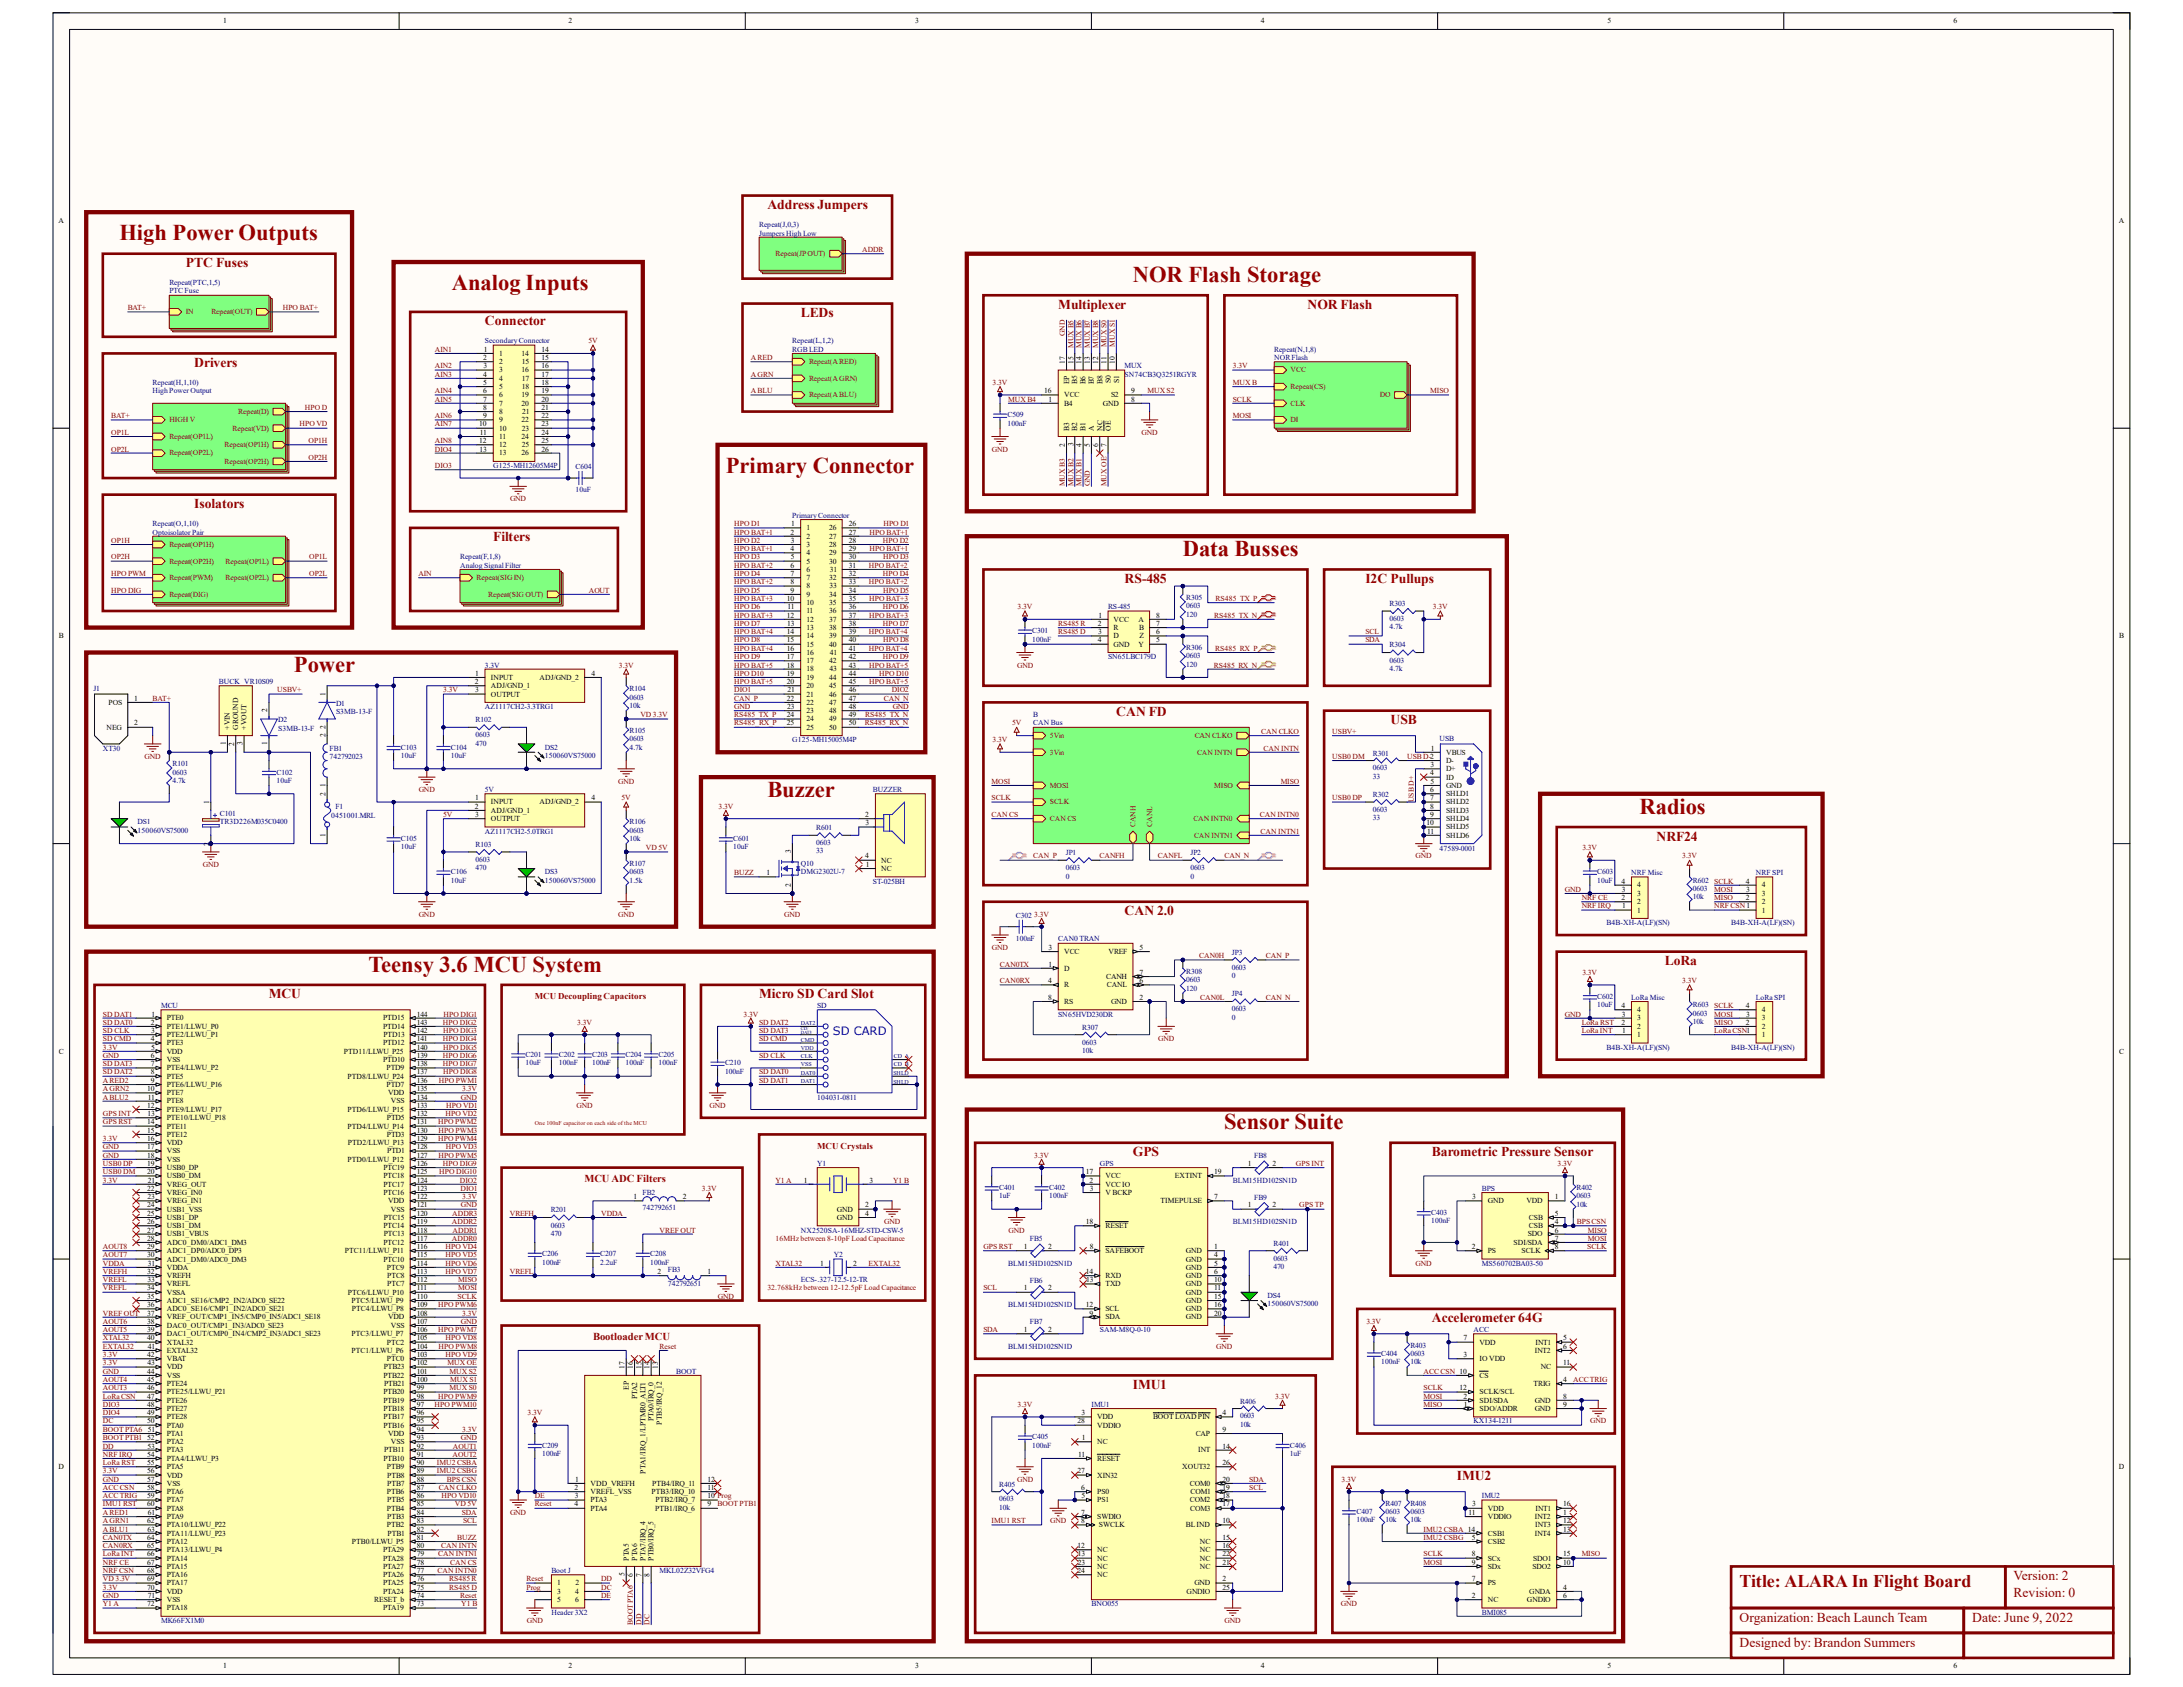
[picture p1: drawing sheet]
<svg xmlns="http://www.w3.org/2000/svg" width="279mm" height="216mm" viewBox="0 0 279 216" stroke-linecap="round" stroke-linejoin="round" font-family="sans-serif">
<defs><g id="words">
<g font-size="2.9" fill="#980000">
<text x="15.3" y="30.8">High Power Outputs</text>
<text x="57.8" y="37.2">Analog Inputs</text>
<text x="145" y="36.1">NOR Flash Storage</text>
<text x="92.9" y="60.5">Primary Connector</text>
<text x="151.4" y="71.2">Data Busses</text>
<text x="37.6" y="86.1">Power</text>
<text x="98.2" y="102">Buzzer</text>
<text x="209.8" y="104.1">Radios</text>
<text x="47.2" y="124.3">Teensy 3.6 MCU System</text>
<text x="156.7" y="144.5">Sensor Suite</text>
</g>
<text font-size="2.3" fill="#980000" x="222.6" y="203.2">Title: ALARA In Flight Board</text>
<g font-size="1.7" fill="#980000">
<text x="98.2" y="26.8">Address Jumpers</text>
<text x="23.8" y="34.2">PTC Fuses</text>
<text x="62.1" y="41.7">Connector</text>
<text x="102.5" y="40.6">LEDs</text>
<text x="135.4" y="39.5">Multiplexer</text>
<text x="167.3" y="39.5">NOR Flash</text>
<text x="24.8" y="47">Drivers</text>
<text x="24.8" y="65">Isolators</text>
<text x="63.1" y="69.3">Filters</text>
<text x="143.9" y="74.6">RS-485</text>
<text x="174.8" y="74.6">I2C Pullups</text>
<text x="142.9" y="91.6">CAN FD</text>
<text x="178" y="92.7">USB</text>
<text x="212" y="107.6">NRF24</text>
<text x="143.9" y="117.1">CAN 2.0</text>
<text x="213.1" y="123.5">LoRa</text>
<text x="34.4" y="127.8">MCU</text>
<text x="97.2" y="127.8">Micro SD Card Slot</text>
<text x="145" y="148">GPS</text>
<text x="183.3" y="148">Barometric Pressure Sensor</text>
<text x="183.3" y="169.2">Accelerometer 64G</text>
<text x="145" y="177.8">IMU1</text>
<text x="186.5" y="189.4">IMU2</text>
<text x="257.7" y="202.2">Version: 2</text>
<text x="222.6" y="207.5">Organization: Beach Launch Team</text>
<text x="252.4" y="207.5">Date: June 9, 2022</text>
<text x="257.7" y="204.3">Revision: 0</text>
<text x="222.6" y="210.7">Designed by: Brandon Summers</text>
</g>
<text font-size="1.5" fill="#00f" x="106.6" y="132.4">SD CARD</text>
<g font-size="1.4" fill="#980000">
<text x="74.8" y="151.3">MCU ADC Filters</text>
<text x="75.9" y="171.4">Bootloader MCU</text>
</g>
<g font-size="1.1" fill="#980000">
<text x="68.5" y="127.9">MCU Decoupling Capacitors</text>
<text x="104.6" y="147">MCU Crystals</text>
</g>
<g font-size="1">
<text x="28.6" y="3">1</text>
<text x="72.8" y="3">2</text>
<text x="117.1" y="3">3</text>
<text x="161.4" y="3">4</text>
<text x="205.7" y="3">5</text>
<text x="250" y="3">6</text>
<text x="7.5" y="28.5">A</text>
<text x="271.2" y="28.5">A</text>
<text x="61.8" y="46.1">2</text>
<text x="61.9" y="47.1">3</text>
<text x="61.9" y="45">1</text>
<text x="63.9" y="45.6">1</text>
<text x="63.9" y="46.6">2</text>
<text x="63.9" y="47.7">3</text>
<text x="66.8" y="45.6">14</text>
<text x="66.8" y="47.7">16</text>
<text x="66.8" y="46.6">15</text>
<text x="69.3" y="45">14</text>
<text x="69.3" y="46.1">15</text>
<text x="69.3" y="47.1">16</text>
<text x="136.3" y="46.5" transform="rotate(-90 136.3 46.5)">17</text>
<text x="137.4" y="46.5" transform="rotate(-90 137.4 46.5)">15</text>
<text x="138.4" y="46.5" transform="rotate(-90 138.4 46.5)">14</text>
<text x="139.5" y="46.5" transform="rotate(-90 139.5 46.5)">13</text>
<text x="140.6" y="46.5" transform="rotate(-90 140.6 46.5)">12</text>
<text x="141.6" y="46.5" transform="rotate(-90 141.6 46.5)">11</text>
<text x="142.7" y="46.5" transform="rotate(-90 142.7 46.5)">10</text>
<text x="61.8" y="48.2">4</text>
<text x="61.8" y="49.3">5</text>
<text x="61.8" y="50.3">6</text>
<text x="61.8" y="51.4">7</text>
<text x="61.8" y="52.5">8</text>
<text x="61.8" y="53.5">9</text>
<text x="63.9" y="48.7">4</text>
<text x="63.9" y="49.8">5</text>
<text x="63.9" y="50.8">6</text>
<text x="63.9" y="51.9">7</text>
<text x="63.9" y="53">8</text>
<text x="66.8" y="50.8">19</text>
<text x="66.8" y="51.9">20</text>
<text x="66.8" y="48.7">17</text>
<text x="66.8" y="49.8">18</text>
<text x="66.8" y="53">21</text>
<text x="69.3" y="48.2">17</text>
<text x="69.3" y="49.3">18</text>
<text x="69.3" y="50.3">19</text>
<text x="69.3" y="51.4">20</text>
<text x="69.3" y="52.5">21</text>
<text x="69.3" y="53.5">22</text>
<text x="133.6" y="50.3">16</text>
<text x="134.2" y="51.4">1</text>
<text x="136.2" y="51.9">B4</text>
<text x="136.2" y="50.8">VCC</text>
<text x="136.8" y="49.2" transform="rotate(-90 136.8 49.2)">EP</text>
<text x="137.9" y="49.1" transform="rotate(-90 137.9 49.1)">B5</text>
<text x="138.9" y="49.2" transform="rotate(-90 138.9 49.2)">B6</text>
<text x="140" y="49.2" transform="rotate(-90 140 49.2)">B7</text>
<text x="141.1" y="49.1" transform="rotate(-90 141.1 49.1)">B8</text>
<text x="141.1" y="51.9">GND</text>
<text x="142.2" y="49.1" transform="rotate(-90 142.2 49.1)">S0</text>
<text x="142.2" y="50.8">S2</text>
<text x="143.2" y="49" transform="rotate(-90 143.2 49)">S1</text>
<text x="144.8" y="51.4">8</text>
<text x="144.8" y="50.3">9</text>
<text x="61.3" y="54.6">10</text>
<text x="61.3" y="56.7">12</text>
<text x="61.4" y="57.8">13</text>
<text x="61.4" y="55.6">11</text>
<text x="63.9" y="54.1">9</text>
<text x="63.9" y="55.1">10</text>
<text x="63.9" y="56.2">11</text>
<text x="63.9" y="57.2">12</text>
<text x="63.9" y="58.3">13</text>
<text x="66.8" y="54.1">22</text>
<text x="66.8" y="56.2">24</text>
<text x="66.8" y="58.3">26</text>
<text x="66.8" y="55.1">23</text>
<text x="66.8" y="57.2">25</text>
<text x="69.3" y="54.6">23</text>
<text x="69.3" y="55.6">24</text>
<text x="69.3" y="56.7">25</text>
<text x="69.3" y="57.8">26</text>
<text x="136.3" y="57.2" transform="rotate(-90 136.3 57.2)">2</text>
<text x="136.8" y="55.1" transform="rotate(-90 136.8 55.1)">B3</text>
<text x="137.4" y="57.1" transform="rotate(-90 137.4 57.1)">3</text>
<text x="137.9" y="55.1" transform="rotate(-90 137.9 55.1)">B2</text>
<text x="138.4" y="57.2" transform="rotate(-90 138.4 57.2)">4</text>
<text x="138.9" y="55.1" transform="rotate(-90 138.9 55.1)">B1</text>
<text x="139.5" y="57.2" transform="rotate(-90 139.5 57.2)">5</text>
<text x="140" y="55.1" transform="rotate(-90 140 55.1)">A</text>
<text x="140.6" y="57.2" transform="rotate(-90 140.6 57.2)">6</text>
<text x="141.1" y="55.1" transform="rotate(-90 141.1 55.1)">NC</text>
<text x="141.6" y="57.2" transform="rotate(-90 141.6 57.2)">7</text>
<text x="142.2" y="55.1" transform="rotate(-90 142.2 55.1)">OE</text>
<text x="101.2" y="68.4">2</text>
<text x="101.2" y="70.5">4</text>
<text x="101.2" y="69.5">3</text>
<text x="101.2" y="71.6">5</text>
<text x="101.3" y="67.4">1</text>
<text x="103.2" y="67.9">1</text>
<text x="103.2" y="68.9">2</text>
<text x="103.2" y="70">3</text>
<text x="103.2" y="71.1">4</text>
<text x="106.1" y="67.9">26</text>
<text x="106.1" y="68.9">27</text>
<text x="106.1" y="70">28</text>
<text x="106.1" y="71.1">29</text>
<text x="108.6" y="67.4">26</text>
<text x="108.6" y="68.4">27</text>
<text x="108.6" y="69.5">28</text>
<text x="108.6" y="70.5">29</text>
<text x="108.6" y="71.6">30</text>
<text x="100.7" y="76.9">10</text>
<text x="100.8" y="78">11</text>
<text x="101.2" y="72.6">6</text>
<text x="101.2" y="73.7">7</text>
<text x="101.2" y="74.8">8</text>
<text x="101.2" y="75.9">9</text>
<text x="103.2" y="72.1">5</text>
<text x="103.2" y="73.2">6</text>
<text x="103.2" y="74.3">7</text>
<text x="103.2" y="75.3">8</text>
<text x="103.2" y="76.4">9</text>
<text x="103.2" y="77.4">10</text>
<text x="106.1" y="72.1">30</text>
<text x="106.1" y="74.3">32</text>
<text x="106.1" y="76.4">34</text>
<text x="106.1" y="77.4">35</text>
<text x="106.2" y="75.3">33</text>
<text x="106.2" y="73.2">31</text>
<text x="108.6" y="72.6">31</text>
<text x="108.6" y="73.7">32</text>
<text x="108.6" y="74.8">33</text>
<text x="108.6" y="75.9">34</text>
<text x="108.6" y="76.9">35</text>
<text x="108.6" y="78">36</text>
<text x="7.5" y="81.7">B</text>
<text x="100.7" y="79">12</text>
<text x="100.7" y="81.2">14</text>
<text x="100.7" y="82.2">15</text>
<text x="100.7" y="83.3">16</text>
<text x="100.8" y="80.1">13</text>
<text x="103.2" y="78.5">11</text>
<text x="103.2" y="79.5">12</text>
<text x="103.2" y="80.6">13</text>
<text x="103.2" y="81.7">14</text>
<text x="103.2" y="82.8">15</text>
<text x="103.2" y="83.8">16</text>
<text x="106.1" y="78.5">36</text>
<text x="106.1" y="79.5">37</text>
<text x="106.1" y="80.6">38</text>
<text x="106.1" y="81.7">39</text>
<text x="106.1" y="82.8">40</text>
<text x="106.2" y="83.8">41</text>
<text x="108.6" y="79">37</text>
<text x="108.6" y="80.1">38</text>
<text x="108.6" y="81.2">39</text>
<text x="108.6" y="82.2">40</text>
<text x="108.6" y="83.3">41</text>
<text x="140.5" y="80.1">2</text>
<text x="140.5" y="82.2">4</text>
<text x="140.5" y="81.2">3</text>
<text x="140.6" y="79">1</text>
<text x="142.5" y="79.5">VCC</text>
<text x="142.5" y="80.6">R</text>
<text x="142.5" y="81.7">D</text>
<text x="142.5" y="82.8">GND</text>
<text x="145.7" y="79.5">A</text>
<text x="145.7" y="82.8">Y</text>
<text x="145.8" y="80.6">B</text>
<text x="145.8" y="81.7">Z</text>
<text x="148" y="79">8</text>
<text x="148" y="80.1">7</text>
<text x="148" y="81.2">6</text>
<text x="148" y="82.2">5</text>
<text x="271.2" y="81.7">B</text>
<text x="17.2" y="89.7">1</text>
<text x="41.7" y="89" transform="rotate(-90 41.7 89)">1</text>
<text x="60.8" y="87.5">2</text>
<text x="60.8" y="86.5">1</text>
<text x="60.8" y="88.6">3</text>
<text x="62.8" y="87">INPUT</text>
<text x="62.8" y="88.1">ADJ/GND_1</text>
<text x="62.8" y="89.2">OUTPUT</text>
<text x="69" y="87">ADJ/GND_2</text>
<text x="75.7" y="86.5">4</text>
<text x="100.7" y="84.4">17</text>
<text x="100.7" y="85.4">18</text>
<text x="100.7" y="86.5">19</text>
<text x="100.7" y="87.5">20</text>
<text x="100.7" y="89.7">22</text>
<text x="100.8" y="88.6">21</text>
<text x="103.2" y="84.9">17</text>
<text x="103.2" y="85.9">18</text>
<text x="103.2" y="87">19</text>
<text x="103.2" y="88.1">20</text>
<text x="103.2" y="89.2">21</text>
<text x="106.1" y="84.9">42</text>
<text x="106.1" y="87">44</text>
<text x="106.1" y="88.1">45</text>
<text x="106.1" y="89.2">46</text>
<text x="106.2" y="85.9">43</text>
<text x="108.6" y="84.4">42</text>
<text x="108.6" y="85.4">43</text>
<text x="108.6" y="86.5">44</text>
<text x="108.6" y="87.5">45</text>
<text x="108.6" y="88.6">46</text>
<text x="108.6" y="89.7">47</text>
<text x="13.6" y="93.4">NEG</text>
<text x="13.9" y="90.2">POS</text>
<text x="17.2" y="92.8">2</text>
<text x="28.9" y="95.3" transform="rotate(-90 28.9 95.3)">1</text>
<text x="29.4" y="93.4" transform="rotate(-90 29.4 93.4)">+VIN</text>
<text x="30" y="95.4" transform="rotate(-90 30 95.4)">2</text>
<text x="30.5" y="93.4" transform="rotate(-90 30.5 93.4)">GROUND</text>
<text x="31" y="95.4" transform="rotate(-90 31 95.4)">3</text>
<text x="31.5" y="93.4" transform="rotate(-90 31.5 93.4)">+VOUT</text>
<text x="34.2" y="95.3" transform="rotate(-90 34.2 95.3)">1</text>
<text x="34.2" y="91.1" transform="rotate(-90 34.2 91.1)">2</text>
<text x="41.7" y="94.4" transform="rotate(-90 41.7 94.4)">2</text>
<text x="41.7" y="93.3" transform="rotate(-90 41.7 93.3)">2</text>
<text x="100.7" y="91.8">24</text>
<text x="100.7" y="92.8">25</text>
<text x="100.8" y="90.7">23</text>
<text x="103.2" y="90.2">22</text>
<text x="103.2" y="91.3">23</text>
<text x="103.2" y="92.3">24</text>
<text x="103.2" y="93.4">25</text>
<text x="106.1" y="90.2">47</text>
<text x="106.1" y="91.3">48</text>
<text x="106.1" y="92.3">49</text>
<text x="106.1" y="93.4">50</text>
<text x="108.6" y="90.7">48</text>
<text x="108.6" y="91.8">49</text>
<text x="108.6" y="92.8">50</text>
<text x="41.7" y="101.8" transform="rotate(-90 41.7 101.8)">2</text>
<text x="41.7" y="100.7" transform="rotate(-90 41.7 100.7)">1</text>
<text x="183" y="99.2">4</text>
<text x="183" y="101.3">6</text>
<text x="183.1" y="98.2">3</text>
<text x="183.1" y="100.3">5</text>
<text x="183.1" y="96.1">1</text>
<text x="185.1" y="96.6">VBUS</text>
<text x="185.1" y="97.6">D-</text>
<text x="185.1" y="98.7">D+</text>
<text x="185.1" y="99.8">ID</text>
<text x="185.1" y="100.8">GND</text>
<text x="185.1" y="101.9">SHLD1</text>
<text x="26.8" y="102.9" transform="rotate(-90 26.8 102.9)">1</text>
<text x="41.7" y="107.1" transform="rotate(-90 41.7 107.1)">1</text>
<text x="60.8" y="103.5">2</text>
<text x="60.8" y="102.4">1</text>
<text x="60.8" y="104.6">3</text>
<text x="62.8" y="103">INPUT</text>
<text x="62.8" y="104">ADJ/GND_1</text>
<text x="62.8" y="105.1">OUTPUT</text>
<text x="69" y="103">ADJ/GND_2</text>
<text x="75.7" y="102.4">4</text>
<text x="110.7" y="104.6">2</text>
<text x="110.8" y="105.6">3</text>
<text x="182.6" y="105.6">10</text>
<text x="182.7" y="106.7">11</text>
<text x="183" y="102.4">7</text>
<text x="183" y="103.5">8</text>
<text x="183" y="104.6">9</text>
<text x="185.1" y="103">SHLD2</text>
<text x="185.1" y="104">SHLD3</text>
<text x="185.1" y="105.1">SHLD4</text>
<text x="185.1" y="107.2">SHLD6</text>
<text x="185.1" y="106.1">SHLD5</text>
<text x="26.8" y="108.2" transform="rotate(-90 26.8 108.2)">2</text>
<text x="98.1" y="112">1</text>
<text x="101.2" y="113.5" transform="rotate(-90 101.2 113.5)">2</text>
<text x="101.2" y="109.2" transform="rotate(-90 101.2 109.2)">3</text>
<text x="110.7" y="109.9">4</text>
<text x="110.8" y="110.9">1</text>
<text x="112.8" y="110.4">NC</text>
<text x="112.8" y="111.5">NC</text>
<text x="207.5" y="113.1">4</text>
<text x="209.5" y="113.6">4</text>
<text x="223.4" y="113.1">4</text>
<text x="225.5" y="113.6">4</text>
<text x="207.5" y="115.2">2</text>
<text x="207.6" y="114.1">3</text>
<text x="207.6" y="116.2">1</text>
<text x="209.5" y="116.8">1</text>
<text x="209.5" y="115.7">2</text>
<text x="209.5" y="114.6">3</text>
<text x="223.4" y="115.2">2</text>
<text x="223.5" y="114.1">3</text>
<text x="225.5" y="116.8">1</text>
<text x="225.5" y="115.7">2</text>
<text x="225.5" y="114.6">3</text>
<text x="134.2" y="125.8">4</text>
<text x="134.2" y="123.7">1</text>
<text x="134.2" y="121.6">3</text>
<text x="136.2" y="124.2">D</text>
<text x="136.2" y="122.1">VCC</text>
<text x="141.6" y="125.3">CANH</text>
<text x="141.9" y="122.1">VREF</text>
<text x="145.8" y="121.6">5</text>
<text x="145.8" y="125.8">6</text>
<text x="145.8" y="124.8">7</text>
<text x="19.3" y="131.1">2</text>
<text x="19.4" y="130.1">1</text>
<text x="21.3" y="130.6">PTE0</text>
<text x="21.3" y="131.7">PTE1/LLWU_P0</text>
<text x="49" y="131.7">PTD14</text>
<text x="49" y="130.6">PTD15</text>
<text x="53.3" y="131.1">143</text>
<text x="53.3" y="130.1">144</text>
<text x="134.2" y="127.9">8</text>
<text x="136.2" y="126.4">R</text>
<text x="136.2" y="128.5">RS</text>
<text x="141.6" y="126.4">CANL</text>
<text x="142.2" y="128.5">GND</text>
<text x="145.8" y="127.9">2</text>
<text x="207.5" y="131.1">2</text>
<text x="207.5" y="129">4</text>
<text x="207.6" y="130.1">3</text>
<text x="209.5" y="131.7">2</text>
<text x="209.5" y="130.6">3</text>
<text x="209.5" y="129.5">4</text>
<text x="223.4" y="131.1">2</text>
<text x="223.4" y="129">4</text>
<text x="223.5" y="130.1">3</text>
<text x="225.5" y="131.7">2</text>
<text x="225.5" y="130.6">3</text>
<text x="225.5" y="129.5">4</text>
<text x="7.5" y="134.9">C</text>
<text x="19.3" y="133.3">4</text>
<text x="19.3" y="135.4">6</text>
<text x="19.3" y="136.4">7</text>
<text x="19.3" y="137.5">8</text>
<text x="19.3" y="132.2">3</text>
<text x="19.3" y="134.3">5</text>
<text x="21.3" y="132.7">PTE2/LLWU_P1</text>
<text x="21.3" y="133.8">PTE3</text>
<text x="21.3" y="134.9">VDD</text>
<text x="21.3" y="135.9">VSS</text>
<text x="21.3" y="137">PTE4/LLWU_P2</text>
<text x="44" y="134.9">PTD11/LLWU_P25</text>
<text x="49" y="135.9">PTD10</text>
<text x="49" y="133.8">PTD12</text>
<text x="49.1" y="132.7">PTD13</text>
<text x="49.5" y="137">PTD9</text>
<text x="53.3" y="137.5">137</text>
<text x="53.3" y="136.4">138</text>
<text x="53.3" y="135.4">139</text>
<text x="53.3" y="134.3">140</text>
<text x="53.3" y="133.3">141</text>
<text x="53.3" y="132.2">142</text>
<text x="207.6" y="132.2">1</text>
<text x="209.5" y="132.7">1</text>
<text x="225.5" y="132.7">1</text>
<text x="271.2" y="134.9">C</text>
<text x="18.8" y="139.7">10</text>
<text x="18.8" y="141.8">12</text>
<text x="18.8" y="143.9">14</text>
<text x="18.9" y="142.8">13</text>
<text x="18.9" y="140.7">11</text>
<text x="19.3" y="138.6">9</text>
<text x="21.3" y="138">PTE5</text>
<text x="21.3" y="139.1">PTE6/LLWU_P16</text>
<text x="21.3" y="140.2">PTE7</text>
<text x="21.3" y="141.2">PTE8</text>
<text x="21.3" y="142.3">PTE9/LLWU_P17</text>
<text x="21.3" y="143.4">PTE10/LLWU_P18</text>
<text x="44.5" y="142.3">PTD6/LLWU_P15</text>
<text x="44.5" y="138">PTD8/LLWU_P24</text>
<text x="49.5" y="139.1">PTD7</text>
<text x="49.5" y="143.4">PTD5</text>
<text x="49.7" y="140.2">VDD</text>
<text x="50" y="141.2">VSS</text>
<text x="53.3" y="143.9">131</text>
<text x="53.3" y="142.8">132</text>
<text x="53.3" y="141.8">133</text>
<text x="53.3" y="140.7">134</text>
<text x="53.3" y="139.7">135</text>
<text x="53.3" y="138.6">136</text>
<text x="18.8" y="144.9">15</text>
<text x="18.8" y="146">16</text>
<text x="18.8" y="147.1">17</text>
<text x="18.8" y="148.2">18</text>
<text x="18.8" y="149.2">19</text>
<text x="21.3" y="144.4">PTE11</text>
<text x="21.3" y="145.5">PTE12</text>
<text x="21.3" y="146.6">VDD</text>
<text x="21.3" y="147.6">VSS</text>
<text x="21.3" y="148.7">VSS</text>
<text x="21.3" y="149.7">USB0_DP</text>
<text x="44.5" y="148.7">PTD0/LLWU_P12</text>
<text x="44.5" y="144.4">PTD4/LLWU_P14</text>
<text x="44.5" y="146.6">PTD2/LLWU_P13</text>
<text x="49.1" y="149.7">PTC19</text>
<text x="49.5" y="145.5">PTD3</text>
<text x="49.6" y="147.6">PTD1</text>
<text x="53.3" y="149.2">126</text>
<text x="53.3" y="148.2">127</text>
<text x="53.3" y="147.1">128</text>
<text x="53.3" y="146">129</text>
<text x="53.3" y="144.9">130</text>
<text x="159.7" y="149.2">1</text>
<text x="162.9" y="149.2">2</text>
<text x="18.8" y="150.3">20</text>
<text x="18.8" y="152.4">22</text>
<text x="18.8" y="154.5">24</text>
<text x="18.8" y="155.6">25</text>
<text x="18.9" y="153.5">23</text>
<text x="18.9" y="151.3">21</text>
<text x="21.3" y="150.8">USB0_DM</text>
<text x="21.3" y="151.8">VREG_OUT</text>
<text x="21.3" y="153">VREG_IN0</text>
<text x="21.3" y="154">VREG_IN1</text>
<text x="21.3" y="155.1">USB1_VSS</text>
<text x="49.1" y="153">PTC16</text>
<text x="49.1" y="151.8">PTC17</text>
<text x="49.1" y="150.8">PTC18</text>
<text x="49.7" y="154">VDD</text>
<text x="50" y="155.1">VSS</text>
<text x="53.3" y="155.6">120</text>
<text x="53.3" y="154.5">121</text>
<text x="53.3" y="153.5">122</text>
<text x="53.3" y="152.4">123</text>
<text x="53.3" y="151.3">124</text>
<text x="53.3" y="150.3">125</text>
<text x="81.1" y="153.5">1</text>
<text x="87.4" y="153.5">2</text>
<text x="102.9" y="151.3">1</text>
<text x="107.1" y="155.1">GND</text>
<text x="110.7" y="154.5">2</text>
<text x="110.7" y="155.6">4</text>
<text x="111.3" y="151.3">3</text>
<text x="139" y="150.3">17</text>
<text x="139.4" y="151.3">2</text>
<text x="139.5" y="152.4">3</text>
<text x="141.5" y="150.8">VCC</text>
<text x="141.5" y="151.8">VCC IO</text>
<text x="141.5" y="153">V BCKP</text>
<text x="148.5" y="154">TIMEPULSE</text>
<text x="150.4" y="150.8">EXTINT</text>
<text x="155.4" y="150.3">19</text>
<text x="155.4" y="153.5">7</text>
<text x="159.7" y="154.5">1</text>
<text x="162.9" y="154.5">2</text>
<text x="188.4" y="153.5">3</text>
<text x="190.4" y="154">GND</text>
<text x="195.4" y="154">VDD</text>
<text x="199" y="153.5">1</text>
<text x="199" y="155.6">5</text>
<text x="18.8" y="156.6">26</text>
<text x="18.8" y="157.7">27</text>
<text x="18.8" y="158.8">28</text>
<text x="18.8" y="159.9">29</text>
<text x="18.8" y="160.9">30</text>
<text x="18.9" y="162">31</text>
<text x="21.3" y="156.1">USB1_DP</text>
<text x="21.3" y="157.2">USB1_DM</text>
<text x="21.3" y="158.2">USB1_VBUS</text>
<text x="21.3" y="159.3">ADC0_DM0/ADC1_DM3</text>
<text x="21.3" y="160.4">ADC1_DP0/ADC0_DP3</text>
<text x="21.3" y="161.5">ADC1_DM0/ADC0_DM3</text>
<text x="44.2" y="160.4">PTC11/LLWU_P11</text>
<text x="49.1" y="161.5">PTC10</text>
<text x="49.1" y="159.3">PTC12</text>
<text x="49.1" y="157.2">PTC14</text>
<text x="49.1" y="158.2">PTC13</text>
<text x="49.1" y="156.1">PTC15</text>
<text x="53.3" y="162">114</text>
<text x="53.3" y="160.9">115</text>
<text x="53.3" y="159.9">116</text>
<text x="53.3" y="158.8">117</text>
<text x="53.3" y="157.7">118</text>
<text x="53.3" y="156.6">119</text>
<text x="105" y="162">1</text>
<text x="107.1" y="156.1">GND</text>
<text x="109.2" y="162">2</text>
<text x="131" y="159.9">1</text>
<text x="134.2" y="159.9">2</text>
<text x="139" y="156.6">18</text>
<text x="139.5" y="159.9">8</text>
<text x="141.5" y="157.2">RESET</text>
<text x="141.5" y="160.4">SAFEBOOT</text>
<text x="151.8" y="160.4">GND</text>
<text x="151.8" y="161.5">GND</text>
<text x="155.4" y="159.9">1</text>
<text x="155.4" y="160.9">4</text>
<text x="155.4" y="162">5</text>
<text x="188.4" y="159.9">2</text>
<text x="190.4" y="160.4">PS</text>
<text x="193.7" y="159.3">SDI/SDA</text>
<text x="194.7" y="160.4">SCLK</text>
<text x="195.5" y="158.2">SDO</text>
<text x="195.7" y="157.2">CSB</text>
<text x="195.7" y="156.1">CSB</text>
<text x="199" y="156.6">4</text>
<text x="199" y="157.7">6</text>
<text x="199" y="158.8">7</text>
<text x="199" y="159.9">8</text>
<text x="18.8" y="163">32</text>
<text x="18.8" y="165.1">34</text>
<text x="18.8" y="166.2">35</text>
<text x="18.8" y="167.3">36</text>
<text x="18.9" y="164.1">33</text>
<text x="21.3" y="162.5">VDDA</text>
<text x="21.3" y="163.6">VREFH</text>
<text x="21.3" y="164.6">VREFL</text>
<text x="21.3" y="165.7">VSSA</text>
<text x="21.3" y="166.8">ADC1_SE16/CMP2_IN2/ADC0_SE22</text>
<text x="21.3" y="167.8">ADC0_SE16/CMP1_IN2/ADC0_SE21</text>
<text x="44.5" y="165.7">PTC6/LLWU_P10</text>
<text x="45" y="166.8">PTC5/LLWU_P9</text>
<text x="45" y="167.8">PTC4/LLWU_P8</text>
<text x="49.5" y="162.5">PTC9</text>
<text x="49.6" y="164.6">PTC7</text>
<text x="49.6" y="163.6">PTC8</text>
<text x="53.3" y="167.3">109</text>
<text x="53.3" y="166.2">110</text>
<text x="53.3" y="165.1">111</text>
<text x="53.3" y="164.1">112</text>
<text x="53.3" y="163">113</text>
<text x="84.2" y="163">2</text>
<text x="90.6" y="163">1</text>
<text x="131" y="165.1">1</text>
<text x="134.2" y="165.1">2</text>
<text x="139" y="163">14</text>
<text x="139" y="167.3">12</text>
<text x="139" y="164.1">13</text>
<text x="141.5" y="163.6">RXD</text>
<text x="141.5" y="167.8">SCL</text>
<text x="141.5" y="164.6">TXD</text>
<text x="151.8" y="162.5">GND</text>
<text x="151.8" y="163.6">GND</text>
<text x="151.8" y="164.6">GND</text>
<text x="151.8" y="165.7">GND</text>
<text x="151.8" y="166.8">GND</text>
<text x="151.8" y="167.8">GND</text>
<text x="155.4" y="163">6</text>
<text x="155.4" y="164.1">10</text>
<text x="155.4" y="165.1">11</text>
<text x="155.4" y="166.2">15</text>
<text x="155.4" y="167.3">16</text>
<text x="18.8" y="168.4">37</text>
<text x="18.8" y="169.4">38</text>
<text x="18.8" y="170.5">39</text>
<text x="18.8" y="171.5">40</text>
<text x="18.8" y="173.7">42</text>
<text x="18.9" y="172.6">41</text>
<text x="21.3" y="168.9">VREF_OUT/CMP1_IN5/CMP0_IN5/ADC1_SE18</text>
<text x="21.3" y="169.9">DAC0_OUT/CMP1_IN3/ADC0_SE23</text>
<text x="21.3" y="171">DAC1_OUT/CMP0_IN4/CMP2_IN3/ADC1_SE23</text>
<text x="21.3" y="172.1">XTAL32</text>
<text x="21.3" y="173.1">EXTAL32</text>
<text x="45" y="173.1">PTC1/LLWU_P6</text>
<text x="45" y="171">PTC3/LLWU_P7</text>
<text x="49.5" y="172.1">PTC2</text>
<text x="49.7" y="168.9">VDD</text>
<text x="50" y="169.9">VSS</text>
<text x="53.3" y="173.7">103</text>
<text x="53.3" y="172.6">104</text>
<text x="53.3" y="171.5">105</text>
<text x="53.3" y="170.5">106</text>
<text x="53.3" y="169.4">107</text>
<text x="53.3" y="168.4">108</text>
<text x="131" y="170.5">1</text>
<text x="134.2" y="170.5">2</text>
<text x="139.4" y="168.4">9</text>
<text x="141.5" y="168.9">SDA</text>
<text x="151.8" y="168.9">GND</text>
<text x="155.4" y="168.4">20</text>
<text x="187.3" y="173.7">3</text>
<text x="187.3" y="171.5">7</text>
<text x="189.4" y="172.1">VDD</text>
<text x="196.4" y="173.1">INT2</text>
<text x="196.5" y="172.1">INT1</text>
<text x="200.1" y="171.5">5</text>
<text x="200.1" y="172.6">6</text>
<text x="18.8" y="175.8">44</text>
<text x="18.8" y="176.9">45</text>
<text x="18.8" y="177.9">46</text>
<text x="18.8" y="179">47</text>
<text x="18.9" y="174.7">43</text>
<text x="21.3" y="174.2">VBAT</text>
<text x="21.3" y="175.3">VDD</text>
<text x="21.3" y="176.3">VSS</text>
<text x="21.3" y="177.4">PTE24</text>
<text x="21.3" y="178.4">PTE25/LLWU_P21</text>
<text x="21.3" y="179.5">PTE26</text>
<text x="49.1" y="179.5">PTB19</text>
<text x="49.1" y="178.4">PTB20</text>
<text x="49.1" y="176.3">PTB22</text>
<text x="49.1" y="175.3">PTB23</text>
<text x="49.1" y="177.4">PTB21</text>
<text x="49.5" y="174.2">PTC0</text>
<text x="53.3" y="179">98</text>
<text x="53.3" y="177.9">99</text>
<text x="53.3" y="176.9">100</text>
<text x="53.3" y="175.8">101</text>
<text x="53.3" y="174.7">102</text>
<text x="79.9" y="175.2" transform="rotate(-90 79.9 175.2)">17</text>
<text x="80.5" y="177.8" transform="rotate(-90 80.5 177.8)">EP</text>
<text x="81" y="175.2" transform="rotate(-90 81 175.2)">16</text>
<text x="81.5" y="179" transform="rotate(-90 81.5 179)">PTA2</text>
<text x="82.1" y="175.2" transform="rotate(-90 82.1 175.2)">15</text>
<text x="83.1" y="175.2" transform="rotate(-90 83.1 175.2)">14</text>
<text x="84.2" y="175.2" transform="rotate(-90 84.2 175.2)">13</text>
<text x="186.8" y="177.9">12</text>
<text x="187.3" y="179">2</text>
<text x="189.4" y="176.3">CS</text>
<text x="189.4" y="174.2">IO VDD</text>
<text x="189.4" y="178.4">SCLK/SCL</text>
<text x="189.4" y="179.5">SDI/SDA</text>
<text x="196.3" y="177.4">TRIG</text>
<text x="196.4" y="179.5">GND</text>
<text x="197.2" y="175.3">NC</text>
<text x="200.1" y="179">8</text>
<text x="200.1" y="174.7">11</text>
<text x="200.1" y="176.9">4</text>
<text x="18.8" y="180">48</text>
<text x="18.8" y="181.1">49</text>
<text x="18.8" y="182.2">50</text>
<text x="18.8" y="184.3">52</text>
<text x="18.9" y="185.4">53</text>
<text x="18.9" y="183.2">51</text>
<text x="21.3" y="180.6">PTE27</text>
<text x="21.3" y="181.7">PTE28</text>
<text x="21.3" y="182.7">PTA0</text>
<text x="21.3" y="183.8">PTA1</text>
<text x="21.3" y="184.8">PTA2</text>
<text x="21.3" y="185.9">PTA3</text>
<text x="49.1" y="182.7">PTB16</text>
<text x="49.1" y="181.7">PTB17</text>
<text x="49.1" y="180.6">PTB18</text>
<text x="49.1" y="185.9">PTB11</text>
<text x="49.7" y="183.8">VDD</text>
<text x="50" y="184.8">VSS</text>
<text x="53.3" y="185.4">92</text>
<text x="53.3" y="184.3">93</text>
<text x="53.3" y="183.2">94</text>
<text x="53.3" y="182.2">95</text>
<text x="53.3" y="181.1">96</text>
<text x="53.3" y="180">97</text>
<text x="83.7" y="181.9" transform="rotate(-90 83.7 181.9)">PTA0/IRQ_0</text>
<text x="84.7" y="182.3" transform="rotate(-90 84.7 182.3)">PTB5/IRQ_12</text>
<text x="137.9" y="182.2">28</text>
<text x="138.4" y="181.1">3</text>
<text x="138.5" y="184.3">1</text>
<text x="140.4" y="181.7">VDD</text>
<text x="140.4" y="182.7">VDDIO</text>
<text x="140.4" y="184.8">NC</text>
<text x="147.6" y="181.7">BOOT LOAD PIN</text>
<text x="153" y="183.8">CAP</text>
<text x="153.3" y="185.9">INT</text>
<text x="156.5" y="181.1">4</text>
<text x="156.5" y="183.2">9</text>
<text x="156.5" y="185.4">14</text>
<text x="187.4" y="180">1</text>
<text x="189.4" y="180.6">SDO/ADDR</text>
<text x="196.4" y="180.6">GND</text>
<text x="200.1" y="180">9</text>
<text x="7.5" y="188">D</text>
<text x="18.8" y="186.4">54</text>
<text x="18.8" y="187.5">55</text>
<text x="18.8" y="188.6">56</text>
<text x="18.8" y="189.6">57</text>
<text x="18.8" y="190.7">58</text>
<text x="18.8" y="191.7">59</text>
<text x="21.3" y="186.9">PTA4/LLWU_P3</text>
<text x="21.3" y="188">PTA5</text>
<text x="21.3" y="189.1">VDD</text>
<text x="21.3" y="190.2">VSS</text>
<text x="21.3" y="191.2">PTA6</text>
<text x="49.1" y="186.9">PTB10</text>
<text x="49.5" y="191.2">PTB6</text>
<text x="49.5" y="188">PTB9</text>
<text x="49.6" y="190.2">PTB7</text>
<text x="49.6" y="189.1">PTB8</text>
<text x="53.3" y="191.7">86</text>
<text x="53.3" y="190.7">87</text>
<text x="53.3" y="189.6">88</text>
<text x="53.3" y="188.6">89</text>
<text x="53.3" y="187.5">90</text>
<text x="53.3" y="186.4">91</text>
<text x="73.5" y="190.7">2</text>
<text x="73.6" y="191.7">3</text>
<text x="73.6" y="189.6">1</text>
<text x="75.6" y="190.2">VDD_VREFH</text>
<text x="75.6" y="191.2">VREFL_VSS</text>
<text x="82.6" y="188.6" transform="rotate(-90 82.6 188.6)">PTA1/IRQ_1/LPTMR0_ALT1</text>
<text x="83.4" y="191.2">PTB3/IRQ_10</text>
<text x="83.5" y="190.2">PTB4/IRQ_11</text>
<text x="90.6" y="189.6">12</text>
<text x="90.6" y="190.7">11</text>
<text x="90.6" y="191.7">10 Prog</text>
<text x="137.9" y="188.6">27</text>
<text x="138" y="186.4">11</text>
<text x="138.4" y="190.7">6</text>
<text x="138.4" y="191.7">5</text>
<text x="140.4" y="191.2">PS0</text>
<text x="140.4" y="186.9">RESET</text>
<text x="140.4" y="189.1">XIN32</text>
<text x="151.3" y="188">XOUT32</text>
<text x="152.3" y="190.2">COM0</text>
<text x="152.4" y="191.2">COM1</text>
<text x="156.5" y="187.5">26</text>
<text x="156.5" y="189.6">20</text>
<text x="156.5" y="190.7">19</text>
<text x="156.5" y="191.7">18</text>
<text x="271.2" y="188">D</text>
<text x="18.8" y="192.8">60</text>
<text x="18.8" y="194.9">62</text>
<text x="18.8" y="197.1">64</text>
<text x="18.9" y="196">63</text>
<text x="18.9" y="193.9">61</text>
<text x="21.3" y="192.3">PTA7</text>
<text x="21.3" y="193.3">PTA8</text>
<text x="21.3" y="194.4">PTA9</text>
<text x="21.3" y="195.5">PTA10/LLWU_P22</text>
<text x="21.3" y="196.5">PTA11/LLWU_P23</text>
<text x="21.3" y="197.6">PTA12</text>
<text x="45" y="197.6">PTB0/LLWU_P5</text>
<text x="49.5" y="195.5">PTB2</text>
<text x="49.5" y="193.3">PTB4</text>
<text x="49.6" y="194.4">PTB3</text>
<text x="49.6" y="192.3">PTB5</text>
<text x="49.6" y="196.5">PTB1</text>
<text x="53.3" y="197.1">81</text>
<text x="53.3" y="196">82</text>
<text x="53.3" y="194.9">83</text>
<text x="53.3" y="193.9">84</text>
<text x="53.3" y="192.8">85</text>
<text x="73.5" y="192.8">4</text>
<text x="75.6" y="192.3">PTA3</text>
<text x="75.6" y="193.3">PTA4</text>
<text x="83.9" y="193.3">PTB1/IRQ_6</text>
<text x="83.9" y="192.3">PTB2/IRQ_7</text>
<text x="90.6" y="192.8">9</text>
<text x="138.4" y="193.9">7</text>
<text x="138.4" y="194.9">8</text>
<text x="140.4" y="194.4">SWDIO</text>
<text x="140.4" y="192.3">PS1</text>
<text x="140.6" y="195.5">SWCLK</text>
<text x="151.8" y="195.5">BL IND</text>
<text x="152.3" y="192.3">COM2</text>
<text x="152.3" y="193.3">COM3</text>
<text x="153.6" y="197.6">NC</text>
<text x="156.5" y="194.9">10</text>
<text x="156.5" y="197.1">15</text>
<text x="156.5" y="192.8">17</text>
<text x="188" y="193.9">11</text>
<text x="188.4" y="197.1">5</text>
<text x="188.4" y="192.8">3</text>
<text x="190.4" y="196.5">CSB1</text>
<text x="190.4" y="197.6">CSB2</text>
<text x="190.4" y="193.3">VDD</text>
<text x="190.4" y="194.4">VDDIO</text>
<text x="196.4" y="194.4">INT2</text>
<text x="196.4" y="196.5">INT4</text>
<text x="196.5" y="195.5">INT3</text>
<text x="196.5" y="193.3">INT1</text>
<text x="200.1" y="192.8">16</text>
<text x="200.1" y="193.9">1</text>
<text x="200.1" y="194.9">12</text>
<text x="200.1" y="196">13</text>
<text x="18.8" y="198.1">65</text>
<text x="18.8" y="199.2">66</text>
<text x="18.8" y="200.2">67</text>
<text x="18.8" y="201.3">68</text>
<text x="18.8" y="202.4">69</text>
<text x="18.8" y="203.5">70</text>
<text x="21.3" y="198.7">PTA13/LLWU_P4</text>
<text x="21.3" y="199.7">PTA14</text>
<text x="21.3" y="200.8">PTA15</text>
<text x="21.3" y="201.8">PTA16</text>
<text x="21.3" y="202.9">PTA17</text>
<text x="21.3" y="204">VDD</text>
<text x="49" y="204">PTA24</text>
<text x="49" y="202.9">PTA25</text>
<text x="49" y="201.8">PTA26</text>
<text x="49" y="200.8">PTA27</text>
<text x="49" y="199.7">PTA28</text>
<text x="49" y="198.7">PTA29</text>
<text x="53.3" y="203.5">75</text>
<text x="53.3" y="202.4">76</text>
<text x="53.3" y="201.3">77</text>
<text x="53.3" y="200.2">78</text>
<text x="53.3" y="199.2">79</text>
<text x="53.3" y="198.1">80</text>
<text x="71.3" y="202.9">1</text>
<text x="71.3" y="204">3</text>
<text x="73.6" y="204">4</text>
<text x="73.7" y="202.9">2</text>
<text x="79.9" y="201.7" transform="rotate(-90 79.9 201.7)">5</text>
<text x="80.5" y="199.7" transform="rotate(-90 80.5 199.7)">PTA5</text>
<text x="81" y="201.8" transform="rotate(-90 81 201.8)">6</text>
<text x="81.5" y="199.7" transform="rotate(-90 81.5 199.7)">PTA6</text>
<text x="82.1" y="201.8" transform="rotate(-90 82.1 201.8)">7</text>
<text x="82.6" y="199.7" transform="rotate(-90 82.6 199.7)">PTA7/IRQ_4</text>
<text x="83.1" y="201.8" transform="rotate(-90 83.1 201.8)">8</text>
<text x="83.7" y="199.7" transform="rotate(-90 83.7 199.7)">PTB0/IRQ_5</text>
<text x="137.9" y="198.1">12</text>
<text x="137.9" y="201.3">24</text>
<text x="138" y="199.2">13</text>
<text x="138" y="200.2">23</text>
<text x="140.4" y="198.7">NC</text>
<text x="140.4" y="199.7">NC</text>
<text x="140.4" y="200.8">NC</text>
<text x="140.4" y="201.8">NC</text>
<text x="151.8" y="204">GNDIO</text>
<text x="152.9" y="202.9">GND</text>
<text x="153.6" y="198.7">NC</text>
<text x="153.6" y="200.8">NC</text>
<text x="153.6" y="199.7">NC</text>
<text x="156.5" y="198.1">16</text>
<text x="156.5" y="200.2">21</text>
<text x="156.5" y="199.2">22</text>
<text x="156.5" y="202.4">2</text>
<text x="156.5" y="203.5">25</text>
<text x="188.4" y="202.4">7</text>
<text x="188.4" y="199.2">8</text>
<text x="188.4" y="200.2">9</text>
<text x="190.4" y="202.9">PS</text>
<text x="190.4" y="199.7">SCx</text>
<text x="190.4" y="200.8">SDx</text>
<text x="195.7" y="204">GNDA</text>
<text x="196.1" y="200.8">SDO2</text>
<text x="196.2" y="199.7">SDO1</text>
<text x="200.1" y="203.5">4</text>
<text x="200.1" y="199.2">15</text>
<text x="200.1" y="200.2">10</text>
<text x="18.8" y="205.6">72</text>
<text x="18.9" y="204.5">71</text>
<text x="21.3" y="205">VSS</text>
<text x="21.3" y="206.1">PTA18</text>
<text x="47.9" y="205">RESET_b</text>
<text x="49" y="206.1">PTA19</text>
<text x="53.3" y="205.6">73</text>
<text x="53.3" y="204.5">74</text>
<text x="71.3" y="205">5</text>
<text x="73.6" y="205">6</text>
<text x="188.4" y="204.5">2</text>
<text x="190.4" y="205">NC</text>
<text x="195.4" y="205">GNDIO</text>
<text x="200.1" y="204.5">6</text>
<text x="28.6" y="213.5">1</text>
<text x="72.8" y="213.5">2</text>
<text x="117.1" y="213.5">3</text>
<text x="161.4" y="213.5">4</text>
<text x="205.7" y="213.5">5</text>
<text x="250" y="213.5">6</text>
</g>
<g font-size="1" fill="#000080">
<text x="97.2" y="29">Repeat(J,0,3)</text>
<text x="97.2" y="30.1">Jumpers High Low</text>
<text x="21.7" y="36.5">Repeat(PTC,1,5)</text>
<text x="21.7" y="37.5">PTC Fuse</text>
<text x="62.1" y="43.9">Secondary Connector</text>
<text x="101.4" y="43.9">Repeat(L,1,2)</text>
<text x="101.4" y="45">RGB LED</text>
<text x="143.9" y="47.1">MUX</text>
<text x="163.1" y="45">Repeat(N,1,8)</text>
<text x="163.1" y="46.1">NOR Flash</text>
<text x="19.5" y="49.3">Repeat(H,1,10)</text>
<text x="19.5" y="50.3">High Power Output</text>
<text x="128.9" y="53.4">C509</text>
<text x="143.9" y="48.2">SN74CB3Q3251RGYR</text>
<text x="63.1" y="59.9">G125-MH12605M4P</text>
<text x="73.7" y="60">C604</text>
<text x="128.9" y="54.5">100nF</text>
<text x="73.7" y="63">10uF</text>
<text x="19.5" y="67.4">Repeat(O,1,10)</text>
<text x="19.5" y="68.4">Optoisolator Pair</text>
<text x="58.9" y="71.6">Repeat(F,1,8)</text>
<text x="101.4" y="66.3">Primary Connector</text>
<text x="58.9" y="72.6">Analog Signal Filter</text>
<text x="141.8" y="78">RS-485</text>
<text x="151.8" y="76.8">R305</text>
<text x="151.8" y="77.9">0603</text>
<text x="177.8" y="77.6">R303</text>
<text x="132.1" y="81.1">C301</text>
<text x="132.1" y="82.1">100nF</text>
<text x="151.8" y="78.9">120</text>
<text x="151.8" y="83.2">R306</text>
<text x="177.8" y="82.8">R304</text>
<text x="177.8" y="80.5">4.7k</text>
<text x="177.8" y="79.5">0603</text>
<text x="12" y="88.5">J1</text>
<text x="28" y="87.5">BUCK VR10S09</text>
<text x="62.1" y="85.4">3.3V</text>
<text x="80.6" y="88.5">R104</text>
<text x="80.6" y="89.6">0603</text>
<text x="141.8" y="84.4">SN65LBC179D</text>
<text x="151.8" y="85.3">120</text>
<text x="151.8" y="84.2">0603</text>
<text x="177.8" y="85.9">4.7k</text>
<text x="177.8" y="84.8">0603</text>
<text x="35.6" y="92.4">D2</text>
<text x="35.6" y="93.5">S3MB-13-F</text>
<text x="43" y="90.3">D1</text>
<text x="43" y="91.4">S3MB-13-F</text>
<text x="51.3" y="95.9">C103</text>
<text x="57.7" y="95.9">C104</text>
<text x="60.9" y="95.4">470</text>
<text x="60.9" y="92.4">R102</text>
<text x="60.9" y="94.4">0603</text>
<text x="62.1" y="90.7">AZ1117CH2-3.3TRG1</text>
<text x="69.7" y="95.9">DS2</text>
<text x="80.6" y="90.6">10k</text>
<text x="80.6" y="95.9">4.7k</text>
<text x="80.6" y="93.8">R105</text>
<text x="80.6" y="94.9">0603</text>
<text x="101.4" y="95">G125-MH15005M4P</text>
<text x="132.2" y="91.8">B</text>
<text x="132.2" y="92.8">CAN Bus</text>
<text x="184.2" y="94.9">USB</text>
<text x="13.2" y="96.1">XT30</text>
<text x="22.1" y="100.2">4.7k</text>
<text x="22.1" y="98.1">R101</text>
<text x="22.1" y="99.1">0603</text>
<text x="35.4" y="99.1">C102</text>
<text x="35.4" y="100.2">10uF</text>
<text x="42.2" y="96.1">FB1</text>
<text x="42.2" y="97.1">742792023</text>
<text x="51.3" y="97">10uF</text>
<text x="57.7" y="97">10uF</text>
<text x="62.1" y="101.3">5V</text>
<text x="69.7" y="97">150060VS75000</text>
<text x="111.7" y="101.3">BUZZER</text>
<text x="175.7" y="102">R302</text>
<text x="175.7" y="99.7">33</text>
<text x="175.7" y="96.7">R301</text>
<text x="175.7" y="98.6">0603</text>
<text x="17.6" y="105.5">DS1</text>
<text x="17.6" y="106.6">150060VS75000</text>
<text x="28.2" y="104.4">C101</text>
<text x="28.2" y="105.5">TR3D226M035C0400</text>
<text x="42.4" y="104.6">0451001.MRL</text>
<text x="42.9" y="103.5">F1</text>
<text x="51.3" y="107.7">C105</text>
<text x="62.1" y="106.7">AZ1117CH2-5.0TRG1</text>
<text x="80.6" y="107.7">10k</text>
<text x="80.6" y="105.5">R106</text>
<text x="80.6" y="106.6">0603</text>
<text x="93.9" y="107.7">C601</text>
<text x="104.5" y="106.3">R601</text>
<text x="175.7" y="105">33</text>
<text x="175.7" y="103.9">0603</text>
<text x="51.3" y="108.7">10uF</text>
<text x="57.7" y="111.9">C106</text>
<text x="57.7" y="112.9">10uF</text>
<text x="60.9" y="111.3">470</text>
<text x="60.9" y="108.4">R103</text>
<text x="60.9" y="110.3">0603</text>
<text x="69.7" y="111.9">DS3</text>
<text x="69.7" y="112.9">150060VS75000</text>
<text x="80.6" y="112.9">1.5k</text>
<text x="80.6" y="110.8">R107</text>
<text x="80.6" y="111.9">0603</text>
<text x="93.9" y="108.7">10uF</text>
<text x="102.5" y="110.8">Q10</text>
<text x="102.5" y="111.9">DMG2302U-7</text>
<text x="104.5" y="109.2">33</text>
<text x="104.5" y="108.2">0603</text>
<text x="111.7" y="113.1">ST-025BH</text>
<text x="136.4" y="112.4">0</text>
<text x="136.4" y="109.4">JP1</text>
<text x="136.4" y="111.3">0603</text>
<text x="152.4" y="112.4">0</text>
<text x="152.4" y="109.4">JP2</text>
<text x="152.4" y="111.3">0603</text>
<text x="184.2" y="108.9">47589-0001</text>
<text x="204.4" y="111.9">C603</text>
<text x="204.4" y="112.9">10uF</text>
<text x="208.8" y="112">NRF Misc</text>
<text x="216.7" y="112.9">R602</text>
<text x="224.7" y="112">NRF SPI</text>
<text x="130" y="117.4">C302</text>
<text x="205.6" y="118.4">B4B-XH-A(LF)(SN)</text>
<text x="216.7" y="115.1">10k</text>
<text x="216.7" y="114">0603</text>
<text x="221.6" y="118.4">B4B-XH-A(LF)(SN)</text>
<text x="130" y="120.4">100nF</text>
<text x="135.4" y="120.5">CAN0 TRAN</text>
<text x="151.8" y="124.6">R308</text>
<text x="151.8" y="125.7">0603</text>
<text x="157.6" y="125.2">0</text>
<text x="157.6" y="122.2">JP3</text>
<text x="157.6" y="124.1">0603</text>
<text x="20.6" y="129">MCU</text>
<text x="104.6" y="129">SD</text>
<text x="135.4" y="130.1">SN65HVD230DR</text>
<text x="138.5" y="131.8">R307</text>
<text x="151.8" y="126.8">120</text>
<text x="157.6" y="130.5">0</text>
<text x="157.6" y="127.5">JP4</text>
<text x="157.6" y="129.4">0603</text>
<text x="204.4" y="127.8">C602</text>
<text x="204.4" y="128.9">10uF</text>
<text x="208.8" y="127.9">LoRa Misc</text>
<text x="216.7" y="131">10k</text>
<text x="216.7" y="128.9">R603</text>
<text x="216.7" y="130">0603</text>
<text x="224.7" y="127.9">LoRa SPI</text>
<text x="67.3" y="135.3">C201</text>
<text x="67.3" y="136.4">10uF</text>
<text x="71.5" y="135.3">C202</text>
<text x="71.5" y="136.4">100nF</text>
<text x="75.8" y="135.3">C203</text>
<text x="75.8" y="136.4">100nF</text>
<text x="80.1" y="135.3">C204</text>
<text x="80.1" y="136.4">100nF</text>
<text x="84.3" y="135.3">C205</text>
<text x="84.3" y="136.4">100nF</text>
<text x="92.8" y="136.4">C210</text>
<text x="92.8" y="137.4">100nF</text>
<text x="138.5" y="134.7">10k</text>
<text x="138.5" y="133.7">0603</text>
<text x="205.6" y="134.3">B4B-XH-A(LF)(SN)</text>
<text x="221.6" y="134.3">B4B-XH-A(LF)(SN)</text>
<text x="104.6" y="140.7">104031-0811</text>
<text x="104.6" y="149.2">Y1</text>
<text x="140.8" y="149.2">GPS</text>
<text x="160.5" y="148.3">FB8</text>
<text x="70.5" y="155.2">R201</text>
<text x="82.3" y="153">FB2</text>
<text x="82.3" y="154.9">742792651</text>
<text x="127.9" y="152.3">C401</text>
<text x="127.9" y="153.4">1uF</text>
<text x="134.3" y="152.3">C402</text>
<text x="134.3" y="153.4">100nF</text>
<text x="157.8" y="151.3">BLM15HD102SN1D</text>
<text x="160.5" y="153.6">FB9</text>
<text x="183.2" y="155.5">C403</text>
<text x="189.7" y="152.4">BPS</text>
<text x="201.8" y="154.4">10k</text>
<text x="201.8" y="152.3">R402</text>
<text x="201.8" y="153.4">0603</text>
<text x="69.4" y="160.8">C206</text>
<text x="69.4" y="161.9">100nF</text>
<text x="70.5" y="158.2">470</text>
<text x="70.5" y="157.1">0603</text>
<text x="76.8" y="160.8">C207</text>
<text x="76.8" y="161.9">2.2uF</text>
<text x="83.2" y="160.8">C208</text>
<text x="83.2" y="161.9">100nF</text>
<text x="102.5" y="157.7">NX2520SA-16MHZ-STD-CSW-5</text>
<text x="106.7" y="160.9">Y2</text>
<text x="129" y="162">BLM15HD102SN1D</text>
<text x="131.8" y="158.9">FB5</text>
<text x="157.8" y="156.6">BLM15HD102SN1D</text>
<text x="163" y="159.4">R401</text>
<text x="163" y="161.3">0603</text>
<text x="183.2" y="156.5">100nF</text>
<text x="189.7" y="162">MS560702BA03-50</text>
<text x="85.5" y="162.7">FB3</text>
<text x="85.5" y="164.6">742792651</text>
<text x="102.5" y="164.1">ECS-.327-12.5-12-TR</text>
<text x="129" y="167.3">BLM15HD102SN1D</text>
<text x="131.8" y="164.2">FB6</text>
<text x="162.2" y="166.1">DS4</text>
<text x="162.2" y="167.2">150060VS75000</text>
<text x="163" y="162.4">470</text>
<text x="129" y="172.6">BLM15HD102SN1D</text>
<text x="131.8" y="169.5">FB7</text>
<text x="140.8" y="170.5">SAM-M8Q-0-10</text>
<text x="176.8" y="173.6">C404</text>
<text x="180.5" y="172.5">R403</text>
<text x="180.5" y="173.6">0603</text>
<text x="188.6" y="170.5">ACC</text>
<text x="86.5" y="175.8">BOOT</text>
<text x="158.7" y="179.6">R406</text>
<text x="176.8" y="174.6">100nF</text>
<text x="180.5" y="174.6">10k</text>
<text x="69.4" y="185.3">C209</text>
<text x="132.1" y="184.2">C405</text>
<text x="132.1" y="185.3">100nF</text>
<text x="139.7" y="180">IMU1</text>
<text x="158.7" y="182.6">10k</text>
<text x="158.7" y="181.5">0603</text>
<text x="165.1" y="185.3">C406</text>
<text x="188.6" y="182.2">KX134-1211</text>
<text x="69.4" y="186.3">100nF</text>
<text x="127.9" y="190.2">R405</text>
<text x="165.1" y="186.3">1uF</text>
<text x="189.7" y="191.7">IMU2</text>
<text x="127.9" y="193.2">10k</text>
<text x="127.9" y="192.2">0603</text>
<text x="173.6" y="193.8">C407</text>
<text x="173.6" y="194.8">100nF</text>
<text x="177.3" y="194.8">10k</text>
<text x="177.3" y="192.7">R407</text>
<text x="177.3" y="193.8">0603</text>
<text x="180.5" y="194.8">10k</text>
<text x="180.5" y="192.7">R408</text>
<text x="180.5" y="193.8">0603</text>
<text x="70.6" y="201.3">Boot J</text>
<text x="84.4" y="201.3">MKL02Z32VFG4</text>
<text x="20.6" y="207.7">MK66FX1M0</text>
<text x="70.6" y="206.6">Header 3X2</text>
<text x="139.7" y="205.6">BNO055</text>
<text x="189.7" y="206.6">BMI085</text>
</g>
<g font-size="1" fill="#800000">
<text x="99.3" y="32.8">Repeat(JP OUT)</text>
<text x="110.4" y="32.3">ADDR</text>
<text x="16.3" y="39.7">BAT+</text>
<text x="23.8" y="40.2">IN</text>
<text x="27.1" y="40.2">Repeat(OUT)</text>
<text x="36.2" y="39.7">HPO BAT+</text>
<text x="55.7" y="45">AIN1</text>
<text x="55.7" y="47.1">AIN2</text>
<text x="75.3" y="43.9">5V</text>
<text x="96.1" y="46.1">A RED</text>
<text x="103.5" y="46.6">Repeat(A RED)</text>
<text x="136.3" y="43" transform="rotate(-90 136.3 43)">GND</text>
<text x="137.4" y="44.5" transform="rotate(-90 137.4 44.5)">MUX B5</text>
<text x="138.4" y="44.5" transform="rotate(-90 138.4 44.5)">MUX B6</text>
<text x="139.5" y="44.5" transform="rotate(-90 139.5 44.5)">MUX B7</text>
<text x="140.6" y="44.5" transform="rotate(-90 140.6 44.5)">MUX B8</text>
<text x="141.6" y="44.5" transform="rotate(-90 141.6 44.5)">MUX S0</text>
<text x="142.7" y="44.4" transform="rotate(-90 142.7 44.4)">MUX S1</text>
<text x="157.8" y="47.1">3.3V</text>
<text x="165.2" y="47.7">VCC</text>
<text x="14.2" y="53.5">BAT+</text>
<text x="30.5" y="53">Repeat(D)</text>
<text x="39" y="52.5">HPO D</text>
<text x="55.7" y="48.2">AIN3</text>
<text x="55.7" y="50.3">AIN4</text>
<text x="55.7" y="51.4">AIN5</text>
<text x="55.7" y="53.5">AIN6</text>
<text x="96.1" y="48.2">A GRN</text>
<text x="96.1" y="50.3">A BLU</text>
<text x="103.5" y="48.7">Repeat(A GRN)</text>
<text x="103.5" y="50.8">Repeat(A BLU)</text>
<text x="127" y="49.3">3.3V</text>
<text x="129" y="51.4">MUX B4</text>
<text x="146.9" y="50.3">MUX S2</text>
<text x="157.8" y="49.3">MUX B</text>
<text x="157.8" y="51.4">SCLK</text>
<text x="157.8" y="53.5">MOSI</text>
<text x="165.2" y="49.8">Repeat(CS)</text>
<text x="165.2" y="51.9">CLK</text>
<text x="176.6" y="50.8">DO</text>
<text x="183" y="50.3">MISO</text>
<text x="14.2" y="57.8">OP2L</text>
<text x="14.2" y="55.6">OP1L</text>
<text x="21.7" y="54.1">HIGH V</text>
<text x="21.7" y="56.2">Repeat(OP1L)</text>
<text x="21.7" y="58.3">Repeat(OP2L)</text>
<text x="28.7" y="57.2">Repeat(OP1H)</text>
<text x="28.7" y="59.4">Repeat(OP2H)</text>
<text x="29.8" y="55.1">Repeat(VD)</text>
<text x="38.4" y="54.6">HPO VD</text>
<text x="39.5" y="56.7">OP1H</text>
<text x="39.5" y="58.8">OP2H</text>
<text x="55.7" y="54.6">AIN7</text>
<text x="55.7" y="56.7">AIN8</text>
<text x="55.7" y="57.8">DIO4</text>
<text x="55.7" y="59.9">DIO3</text>
<text x="127" y="57.8">GND</text>
<text x="146.1" y="55.6">GND</text>
<text x="165.2" y="54.1">DI</text>
<text x="65.3" y="64.1">GND</text>
<text x="136.3" y="62.2" transform="rotate(-90 136.3 62.2)">MUX B3</text>
<text x="137.4" y="62.2" transform="rotate(-90 137.4 62.2)">MUX B2</text>
<text x="138.4" y="62.2" transform="rotate(-90 138.4 62.2)">MUX B1</text>
<text x="139.5" y="62.2" transform="rotate(-90 139.5 62.2)">GND</text>
<text x="141.6" y="62.2" transform="rotate(-90 141.6 62.2)">MUX OE</text>
<text x="14.2" y="69.5">OP1H</text>
<text x="14.2" y="71.6">OP2H</text>
<text x="21.7" y="70">Repeat(OP1H)</text>
<text x="39.6" y="71.6">OP1L</text>
<text x="94" y="67.4">HPO D1</text>
<text x="94" y="69.5">HPO D2</text>
<text x="94" y="71.6">HPO D3</text>
<text x="94" y="68.4">HPO BAT+1</text>
<text x="94" y="70.5">HPO BAT+1</text>
<text x="111.3" y="68.4">HPO BAT+1</text>
<text x="111.3" y="70.5">HPO BAT+1</text>
<text x="113" y="69.5">HPO D2</text>
<text x="113" y="71.6">HPO D3</text>
<text x="113.1" y="67.4">HPO D1</text>
<text x="14.2" y="75.9">HPO DIG</text>
<text x="14.2" y="73.7">HPO PWM</text>
<text x="21.7" y="74.3">Repeat(PWM)</text>
<text x="21.7" y="76.4">Repeat(DIG)</text>
<text x="21.7" y="72.1">Repeat(OP2H)</text>
<text x="28.9" y="72.1">Repeat(OP1L)</text>
<text x="28.9" y="74.3">Repeat(OP2L)</text>
<text x="39.6" y="73.7">OP2L</text>
<text x="53.6" y="73.7">AIN</text>
<text x="61" y="74.3">Repeat(SIG IN)</text>
<text x="62.5" y="76.4">Repeat(SIG OUT)</text>
<text x="75.4" y="75.9">AOUT</text>
<text x="94" y="73.7">HPO D4</text>
<text x="94" y="75.9">HPO D5</text>
<text x="94" y="78">HPO D6</text>
<text x="94" y="72.6">HPO BAT+2</text>
<text x="94" y="74.8">HPO BAT+2</text>
<text x="94" y="76.9">HPO BAT+3</text>
<text x="111.2" y="72.6">HPO BAT+2</text>
<text x="111.2" y="74.8">HPO BAT+2</text>
<text x="111.3" y="76.9">HPO BAT+3</text>
<text x="113" y="73.7">HPO D4</text>
<text x="113" y="78">HPO D6</text>
<text x="113" y="75.9">HPO D5</text>
<text x="130.2" y="78">3.3V</text>
<text x="155.6" y="76.9">RS485_TX_P</text>
<text x="183.4" y="78">3.3V</text>
<text x="94" y="80.1">HPO D7</text>
<text x="94" y="82.2">HPO D8</text>
<text x="94" y="79">HPO BAT+3</text>
<text x="94" y="81.2">HPO BAT+4</text>
<text x="94" y="83.3">HPO BAT+4</text>
<text x="111.2" y="81.2">HPO BAT+4</text>
<text x="111.2" y="83.3">HPO BAT+4</text>
<text x="111.3" y="79">HPO BAT+3</text>
<text x="113" y="80.1">HPO D7</text>
<text x="113" y="82.2">HPO D8</text>
<text x="135.4" y="80.1">RS485 R</text>
<text x="135.4" y="81.2">RS485 D</text>
<text x="155.4" y="79">RS485_TX_N</text>
<text x="155.5" y="83.3">RS485_RX_P</text>
<text x="174.8" y="81.2">SCL</text>
<text x="174.8" y="82.2">SDA</text>
<text x="19.5" y="89.7">BAT+</text>
<text x="35.5" y="88.6">USBV+</text>
<text x="56.7" y="88.6">3.3V</text>
<text x="79.2" y="85.4">3.3V</text>
<text x="94" y="84.4">HPO D9</text>
<text x="94" y="86.5">HPO D10</text>
<text x="94" y="89.7">CAN_P</text>
<text x="94" y="88.6">DIO1</text>
<text x="94" y="85.4">HPO BAT+5</text>
<text x="94" y="87.5">HPO BAT+5</text>
<text x="111.3" y="85.4">HPO BAT+5</text>
<text x="111.3" y="87.5">HPO BAT+5</text>
<text x="112.5" y="86.5">HPO D10</text>
<text x="113" y="84.4">HPO D9</text>
<text x="113.1" y="89.7">CAN_N</text>
<text x="114.1" y="88.6">DIO2</text>
<text x="130.2" y="85.4">GND</text>
<text x="155.4" y="85.4">RS485_RX_N</text>
<text x="82" y="91.8">VD 3.3V</text>
<text x="94" y="90.7">GND</text>
<text x="94" y="91.8">RS485_TX_P</text>
<text x="94" y="92.8">RS485_RX_P</text>
<text x="110.7" y="92.8">RS485_RX_N</text>
<text x="110.7" y="91.8">RS485_TX_N</text>
<text x="114.3" y="90.7">GND</text>
<text x="127" y="95">3.3V</text>
<text x="129.5" y="92.8">5V</text>
<text x="134.4" y="94.4">5Vin</text>
<text x="152.9" y="94.4">CAN CLKO</text>
<text x="161.4" y="93.9">CAN CLKO</text>
<text x="170.5" y="93.9">USBV+</text>
<text x="18.5" y="97.1">GND</text>
<text x="53.6" y="101.3">GND</text>
<text x="79.1" y="100.3">GND</text>
<text x="126.9" y="100.3">MOSI</text>
<text x="134.4" y="96.6">3Vin</text>
<text x="134.4" y="100.8">MOSI</text>
<text x="153.2" y="96.6">CAN INTN</text>
<text x="155.4" y="100.8">MISO</text>
<text x="161.7" y="96.1">CAN INTN</text>
<text x="163.9" y="100.3">MISO</text>
<text x="170.5" y="97.1">USB0 DM</text>
<text x="180.1" y="97.1">USB D-2</text>
<text x="56.7" y="104.6">5V</text>
<text x="79.5" y="102.4">5V</text>
<text x="91.9" y="103.5">3.3V</text>
<text x="126.9" y="102.4">SCLK</text>
<text x="126.9" y="104.6">CAN CS</text>
<text x="134.4" y="103">SCLK</text>
<text x="134.4" y="105.1">CAN CS</text>
<text x="145.3" y="105.8" transform="rotate(-90 145.3 105.8)">CANH</text>
<text x="147.5" y="105.8" transform="rotate(-90 147.5 105.8)">CANL</text>
<text x="152.7" y="105.1">CAN INTN0</text>
<text x="152.8" y="107.2">CAN INTN1</text>
<text x="161.2" y="104.6">CAN INTN0</text>
<text x="161.3" y="106.7">CAN INTN1</text>
<text x="170.5" y="102.4">USB0 DP</text>
<text x="180.9" y="102.7" transform="rotate(-90 180.9 102.7)">USB D+</text>
<text x="26" y="110.9">GND</text>
<text x="82.7" y="108.8">VD 5V</text>
<text x="94" y="112">BUZZ</text>
<text x="132.2" y="109.9">CAN_P</text>
<text x="140.7" y="109.9">CANFH</text>
<text x="148.2" y="109.9">CANFL</text>
<text x="156.7" y="109.9">CAN_N</text>
<text x="181.2" y="109.9">GND</text>
<text x="202.5" y="108.8">3.3V</text>
<text x="215.3" y="109.9">3.3V</text>
<text x="219.4" y="113.1">SCLK</text>
<text x="53.6" y="117.3">GND</text>
<text x="79.1" y="117.3">GND</text>
<text x="100.4" y="117.3">GND</text>
<text x="132.4" y="117.3">3.3V</text>
<text x="200.3" y="114.1">GND</text>
<text x="202.4" y="116.2">NRF IRQ</text>
<text x="202.4" y="115.2">NRF CE</text>
<text x="219.4" y="114.1">MOSI</text>
<text x="219.4" y="115.2">MISO</text>
<text x="219.4" y="116.2">NRF CSN1</text>
<text x="127" y="121.6">GND</text>
<text x="128" y="123.7">CAN0TX</text>
<text x="128" y="125.8">CAN0RX</text>
<text x="153.5" y="122.6">CAN0H</text>
<text x="162" y="122.6">CAN_P</text>
<text x="202.5" y="124.8">3.3V</text>
<text x="215.3" y="125.8">3.3V</text>
<text x="13.2" y="130.1">SD DAT1</text>
<text x="13.2" y="131.1">SD DAT0</text>
<text x="56.7" y="131.1">HPO DIG2</text>
<text x="56.8" y="130.1">HPO DIG1</text>
<text x="73.9" y="131.1">3.3V</text>
<text x="95.2" y="130.1">3.3V</text>
<text x="97.2" y="131.1">SD DAT2</text>
<text x="153.6" y="127.9">CAN0L</text>
<text x="162" y="127.9">CAN_N</text>
<text x="200.3" y="130.1">GND</text>
<text x="202.4" y="131.1">LoRa RST</text>
<text x="219.4" y="129">SCLK</text>
<text x="219.4" y="130.1">MOSI</text>
<text x="219.4" y="131.1">MISO</text>
<text x="13.2" y="132.2">SD CLK</text>
<text x="13.2" y="133.3">SD CMD</text>
<text x="13.2" y="134.3">3.3V</text>
<text x="13.2" y="135.4">GND</text>
<text x="13.2" y="136.4">SD DAT3</text>
<text x="13.2" y="137.5">SD DAT2</text>
<text x="56.7" y="133.3">HPO DIG4</text>
<text x="56.7" y="135.4">HPO DIG6</text>
<text x="56.7" y="136.4">HPO DIG7</text>
<text x="56.7" y="132.2">HPO DIG3</text>
<text x="56.7" y="134.3">HPO DIG5</text>
<text x="56.7" y="137.5">HPO DIG8</text>
<text x="97.2" y="132.2">SD DAT3</text>
<text x="97.2" y="133.3">SD CMD</text>
<text x="97.2" y="135.4">SD CLK</text>
<text x="97.2" y="137.5">SD DAT0</text>
<text x="148.3" y="133.3">GND</text>
<text x="202.4" y="132.2">LoRa INT</text>
<text x="219.4" y="132.2">LoRa CSN1</text>
<text x="13.2" y="138.6">A RED2</text>
<text x="13.2" y="139.7">A GRN2</text>
<text x="13.2" y="140.7">A BLU2</text>
<text x="13.2" y="142.8">GPS INT</text>
<text x="13.2" y="143.9">GPS RST</text>
<text x="56.1" y="143.9">HPO PWM2</text>
<text x="56.2" y="138.6">HPO PWM1</text>
<text x="57" y="142.8">HPO VD2</text>
<text x="57.1" y="141.8">HPO VD1</text>
<text x="59" y="140.7">GND</text>
<text x="59.1" y="139.7">3.3V</text>
<text x="73.8" y="141.8">GND</text>
<text x="90.8" y="141.8">GND</text>
<text x="97.2" y="138.6">SD DAT1</text>
<text x="13.2" y="146">3.3V</text>
<text x="13.2" y="147.1">GND</text>
<text x="13.2" y="148.2">GND</text>
<text x="13.2" y="149.2">USB0 DP</text>
<text x="56.1" y="146">HPO PWM4</text>
<text x="56.1" y="144.9">HPO PWM3</text>
<text x="56.1" y="148.2">HPO PWM5</text>
<text x="56.7" y="149.2">HPO DIG9</text>
<text x="57.1" y="147.1">HPO VD3</text>
<text x="132.4" y="148.2">3.3V</text>
<text x="165.9" y="149.2">GPS INT</text>
<text x="199.3" y="149.2">3.3V</text>
<text x="13.2" y="150.3">USB0 DM</text>
<text x="13.2" y="151.3">3.3V</text>
<text x="56.2" y="150.3">HPO DIG10</text>
<text x="57.9" y="155.6">ADDR3</text>
<text x="58.8" y="151.3">DIO2</text>
<text x="58.9" y="152.4">DIO1</text>
<text x="59" y="154.5">GND</text>
<text x="59.1" y="153.5">3.3V</text>
<text x="65.2" y="155.6">VREFH</text>
<text x="77" y="155.6">VDDA</text>
<text x="89.8" y="152.4">3.3V</text>
<text x="99.3" y="151.3">Y1 A</text>
<text x="114.3" y="151.3">Y1 B</text>
<text x="166.3" y="154.5">GPS TP</text>
<text x="13.2" y="162">VDDA</text>
<text x="13.2" y="159.9">AOUT8</text>
<text x="13.2" y="160.9">AOUT7</text>
<text x="57" y="159.9">HPO VD4</text>
<text x="57" y="160.9">HPO VD5</text>
<text x="57" y="162">HPO VD6</text>
<text x="57.8" y="156.6">ADDR2</text>
<text x="57.8" y="158.8">ADDR0</text>
<text x="57.9" y="157.7">ADDR1</text>
<text x="84.4" y="157.7">VREF OUT</text>
<text x="99.3" y="162">XTAL32</text>
<text x="111.2" y="162">EXTAL32</text>
<text x="113.2" y="156.6">GND</text>
<text x="125.9" y="159.9">GPS RST</text>
<text x="129.1" y="157.7">GND</text>
<text x="181.2" y="162">GND</text>
<text x="201.8" y="156.6">BPS CSN</text>
<text x="203.2" y="159.9">SCLK</text>
<text x="203.2" y="158.8">MOSI</text>
<text x="203.2" y="157.7">MISO</text>
<text x="13.2" y="163">VREFH</text>
<text x="13.2" y="164.1">VREFL</text>
<text x="13.2" y="165.1">VREFL</text>
<text x="56.1" y="167.3">HPO PWM6</text>
<text x="57" y="163">HPO VD7</text>
<text x="58.5" y="166.2">SCLK</text>
<text x="58.6" y="164.1">MISO</text>
<text x="58.6" y="165.1">MOSI</text>
<text x="65.2" y="163">VREFL</text>
<text x="91.9" y="166.2">GND</text>
<text x="125.9" y="165.1">SCL</text>
<text x="13.2" y="168.4">VREF OUT</text>
<text x="13.2" y="171.5">XTAL32</text>
<text x="13.2" y="172.6">EXTAL32</text>
<text x="13.2" y="173.7">3.3V</text>
<text x="13.2" y="169.4">AOUT6</text>
<text x="13.2" y="170.5">AOUT5</text>
<text x="56.1" y="170.5">HPO PWM7</text>
<text x="56.1" y="172.6">HPO PWM8</text>
<text x="57" y="171.5">HPO VD8</text>
<text x="57" y="173.7">HPO VD9</text>
<text x="59" y="169.4">GND</text>
<text x="59.1" y="168.4">3.3V</text>
<text x="84.4" y="172.6">Reset</text>
<text x="125.9" y="170.5">SDA</text>
<text x="155.7" y="172.6">GND</text>
<text x="174.9" y="169.4">3.3V</text>
<text x="13.2" y="174.7">3.3V</text>
<text x="13.2" y="175.8">GND</text>
<text x="13.2" y="179">LoRa CSN</text>
<text x="13.2" y="176.9">AOUT4</text>
<text x="13.2" y="177.9">AOUT3</text>
<text x="56.1" y="179">HPO PWM9</text>
<text x="57.3" y="174.7">MUX OE</text>
<text x="57.5" y="175.8">MUX S2</text>
<text x="57.5" y="177.9">MUX S0</text>
<text x="57.6" y="176.9">MUX S1</text>
<text x="163.2" y="179">3.3V</text>
<text x="182.2" y="177.9">SCLK</text>
<text x="182.2" y="179">MOSI</text>
<text x="182.2" y="175.8">ACC CSN 10</text>
<text x="201.3" y="176.9">ACC TRIG</text>
<text x="13.2" y="182.2">DC</text>
<text x="13.2" y="183.2">BOOT PTA6</text>
<text x="13.2" y="184.3">BOOT PTB1</text>
<text x="13.2" y="185.4">DD</text>
<text x="13.2" y="180">DIO3</text>
<text x="13.2" y="181.1">DIO4</text>
<text x="55.6" y="180">HPO PWM10</text>
<text x="58" y="185.4">AOUT1</text>
<text x="59" y="184.3">GND</text>
<text x="59.1" y="183.2">3.3V</text>
<text x="67.5" y="181.1">3.3V</text>
<text x="130.2" y="180">3.3V</text>
<text x="182.2" y="180">MISO</text>
<text x="203.5" y="182.2">GND</text>
<text x="13.2" y="188.6">3.3V</text>
<text x="13.2" y="189.6">GND</text>
<text x="13.2" y="187.5">LoRa RST</text>
<text x="13.2" y="186.4">NRF IRQ</text>
<text x="13.2" y="190.7">ACC CSN</text>
<text x="13.2" y="191.7">ACC TRIG</text>
<text x="55.9" y="187.5">IMU2 CSBA</text>
<text x="55.9" y="188.6">IMU2 CSBG</text>
<text x="56.2" y="190.7">CAN CLKO</text>
<text x="56.5" y="191.7">HPO VD10</text>
<text x="57.2" y="189.6">BPS CSN</text>
<text x="57.9" y="186.4">AOUT2</text>
<text x="68.5" y="191.7">DE</text>
<text x="130.2" y="189.6">GND</text>
<text x="159.9" y="189.6">SDA</text>
<text x="159.9" y="190.7">SCL</text>
<text x="171.7" y="189.6">3.3V</text>
<text x="13.2" y="193.9">A RED1</text>
<text x="13.2" y="194.9">A GRN1</text>
<text x="13.2" y="196">A BLU1</text>
<text x="13.2" y="192.8">IMU1 RST</text>
<text x="13.2" y="197.1">CAN0TX</text>
<text x="58.2" y="192.8">VD 5V</text>
<text x="58.5" y="197.1">BUZZ</text>
<text x="59.1" y="193.9">SDA</text>
<text x="59.3" y="194.9">SCL</text>
<text x="65.3" y="193.9">GND</text>
<text x="68.5" y="192.8">Reset</text>
<text x="91.8" y="192.8">BOOT PTB1</text>
<text x="126.9" y="194.9">IMU1 RST</text>
<text x="134.4" y="194.9">GND</text>
<text x="182.2" y="196">IMU2 CSBA 14</text>
<text x="182.2" y="197.1">IMU2 CSBG</text>
<text x="13.2" y="203.5">3.3V</text>
<text x="13.2" y="200.2">NRF CE</text>
<text x="13.2" y="201.3">NRF CSN</text>
<text x="13.2" y="199.2">LoRa INT</text>
<text x="13.2" y="202.4">VD 3.3V</text>
<text x="13.2" y="198.1">CAN0RX</text>
<text x="56" y="201.3">CAN INTN0</text>
<text x="56.1" y="199.2">CAN INTN1</text>
<text x="56.5" y="198.1">CAN INTN</text>
<text x="57.5" y="202.4">RS485 R</text>
<text x="57.5" y="203.5">RS485 D</text>
<text x="57.6" y="200.2">CAN CS</text>
<text x="67.4" y="202.4">Reset</text>
<text x="67.4" y="203.5">Prog</text>
<text x="77" y="202.4">DD</text>
<text x="77" y="203.5">DC</text>
<text x="182.2" y="199.2">SCLK</text>
<text x="182.2" y="200.2">MOSI</text>
<text x="202.4" y="199.2">MISO</text>
<text x="13.2" y="205.6">Y1 A</text>
<text x="13.2" y="204.5">GND</text>
<text x="58.9" y="204.5">Reset</text>
<text x="59" y="205.6">Y1 B</text>
<text x="67.4" y="207.7">GND</text>
<text x="77" y="204.5">DE</text>
<text x="81" y="207.9" transform="rotate(-90 81 207.9)">BOOT PTA6</text>
<text x="82.1" y="207.9" transform="rotate(-90 82.1 207.9)">DD</text>
<text x="83.1" y="207.9" transform="rotate(-90 83.1 207.9)">DC</text>
<text x="156.7" y="207.7">GND</text>
<text x="171.6" y="205.6">GND</text>
</g>
<g font-size="1" fill="#980000">
<text x="99.3" y="158.8">16MHz between 8-10pF Load Capacitance</text>
<text x="98.2" y="165.1">32.768kHz between 12-12.5pF Load Capacitance</text>
</g>
<g font-size=".8" fill="#000080">
<text x="102.5" y="131.2">DAT2</text>
<text x="102.5" y="133.3">CMD</text>
<text x="102.5" y="134.4">VDD</text>
<text x="102.5" y="135.4">CLK</text>
<text x="102.5" y="136.5">VSS</text>
<text x="102.5" y="137.5">DAT0</text>
<text x="114.3" y="137.6">SHLD</text>
<text x="114.4" y="135.4">CD_A</text>
<text x="114.4" y="136.5">CD_B</text>
<text x="102.5" y="138.6">DAT1</text>
<text x="114.3" y="138.7">SHLD</text>
</g>
<text font-size=".8" fill="#980000" x="68.5" y="143.9">One 100nF capacitor on each side of the MCU</text>
<g font-size=".6" fill="#000080">
<text x="102.5" y="131.9">CD/</text>
<text x="102.5" y="132.3">DAT3</text>
</g>
</g></defs>
<path d="M6.8 1.6h265.8v212.7h-265.8z" fill-rule="evenodd" fill="#fffcf8"/>
<path d="M6.8 1.6h265.8v212.7h-265.8z" fill="none" stroke="#000" stroke-width=".13"/>
<path d="M8.9 3.8h261.6v208.4h-261.6z" fill-rule="evenodd" fill="#fffcf8"/>
<g fill="none" stroke="#000" stroke-width=".13">
<path d="M6.8 1.6h2.1M8.9 3.8h261.6v208.4h-261.6zM51.1 1.6v2.2M95.4 1.6v2.2M139.7 1.6v2.2M184 1.6v2.2M228.3 1.6v2.2M270.5 1.6h2.1v2.2M6.8 54.8h2.1M270.5 54.8h2.1M6.8 108h2.1M270.5 108h2.1"/>
<path d="M6.8 161.1h2.1M270.5 161.1h2.1M51.1 212.2v2.1M95.4 212.2v2.1M139.7 212.2v2.1M184 212.2v2.1M228.3 212.2v2.1M272.6 212.2v2.1"/>
</g>
<path d="M73.8 139.9h2.1M74.8 138.8v1.1M74.1 140.2h1.5M74.4 140.5h.9M74.7 140.8h.2" fill="none" stroke="#800000" stroke-width=".13"/>
<path d="M64.2 126h23.4v19.2h-23.4z" fill="none" stroke="#800000" stroke-width=".34"/>
<path d="M74.8 176h14.9v24.5h-14.9z" fill-rule="evenodd" fill="#ffffb0"/>
<path d="M74.8 176h14.9v24.5h-14.9zM65.3 192h2.1M65.6 192.3h1.5M65.9 192.6h.8M66.2 192.9h.2M66.3 190.9v1.1" fill="none" stroke="#800000" stroke-width=".13"/>
<g fill="none" stroke="#000" stroke-width=".13">
<path d="M81.2 153.7h1.1M86.5 153.7h1.1M80.1 173.9v2.1M81.2 173.9v2.1M82.3 173.9v2.1M83.3 173.9v2.1M84.4 173.9v2.1M84.4 163.3h1.1M89.7 163.3h1.1M72.7 189.8h2.1M72.7 190.9h2.1M72.7 192h2.1"/>
<path d="M72.7 193h2.1M89.7 189.8h2.1M89.7 190.9h2.1M89.7 192h2.1M89.7 193h2.1M80.1 200.5v2.1M81.2 200.5v2.1M82.3 200.5v2.1M83.3 200.5v2.1"/>
</g>
<path d="M82.3 153.7a.53 .53 0 0 1 .5-.5 .53 .53 0 0 1 .5 .5 .53 .53 0 0 1 .6-.5 .53 .53 0 0 1 .5 .5 .53 .53 0 0 1 .5-.5 .53 .53 0 0 1 .6 .5 .53 .53 0 0 1 .5-.5 .53 .53 0 0 1 .5 .5M85.5 163.3a.53 .53 0 0 0 .5 .5 .53 .53 0 0 0 .5-.5 .53 .53 0 0 0 .6 .5 .53 .53 0 0 0 .5-.5 .53 .53 0 0 0 .5 .5 .53 .53 0 0 0 .6-.5 .53 .53 0 0 0 .5 .5 .53 .53 0 0 0 .5-.5" fill="none" stroke="#00f" stroke-width=".13"/>
<circle cx="66.3" cy="190.9" r=".21" fill="#000080"/>
<circle cx="66.3" cy="190.9" r=".21" fill="none" stroke="#000080" stroke-width=".13"/>
<path d="M70.6 201.5h4.2v4.3h-4.2z" fill-rule="evenodd" fill="#ffffb0"/>
<g fill="none" stroke="#800000" stroke-width=".13">
<path d="M90.8 139.9h2.1M91.8 138.8v1.1M91.1 140.2h1.5M91.4 140.5h.9M91.7 140.8h.2M91.8 164.3h2.2M92.2 164.6h1.5M92.5 165h.8M92.8 165.3h.2M92.9 163.3v1M67.4 205.8h2.1M67.7 206.1h1.5"/>
<path d="M68 206.4h.9M68.3 206.7h.3M68.5 204.7v1.1M70.6 201.5h4.2v4.3h-4.2z"/>
</g>
<path d="M69.5 155.8h1.1M73.8 155.8h1M68.5 202.6h2.1M68.5 203.7h2.1M68.5 204.7h2.1M74.8 202.6h2.2M74.8 203.7h2.2M74.8 204.7h2.2" fill="none" stroke="#000" stroke-width=".13"/>
<path d="M70.6 155.8l.3-.3 .6 .6 .7-.6 .6 .6 .6-.6 .4 .3" fill="none" stroke="#00f" stroke-width=".13"/>
<path d="M64.2 149.4h30.8v17h-30.8zM64.2 169.6h33v39.4h-33z" fill="none" stroke="#800000" stroke-width=".34"/>
<circle cx="91.8" cy="138.8" r=".21" fill="#000080"/>
<circle cx="91.8" cy="138.8" r=".21" fill="none" stroke="#000080" stroke-width=".13"/>
<path d="M89.7 126h28.7v17.1h-28.7z" fill="none" stroke="#800000" stroke-width=".34"/>
<circle cx="200.3" cy="156.9" r=".21" fill="#000080"/>
<circle cx="200.3" cy="156.9" r=".21" fill="none" stroke="#000080" stroke-width=".13"/>
<path d="M189.7 152.6h8.5v8.5h-8.5z" fill-rule="evenodd" fill="#ffffb0"/>
<path d="M189.7 152.6h8.5v8.5h-8.5z" fill="none" stroke="#800000" stroke-width=".13"/>
<path d="M198.2 153.7h2.1M187.5 160.1h2.2" fill="none" stroke="#000" stroke-width=".13"/>
<path d="M189 159.9l.7 .2-.7 .2z" fill="#f8fcff"/>
<path d="M187.5 153.7h2.2M189 159.9l.7 .2-.7 .2zM198.2 156.9h2.1" fill="none" stroke="#000" stroke-width=".13"/>
<path d="M198.2 156.9l.6-.2v.4z" fill="#f8fcff"/>
<path d="M198.2 156.9l.6-.2v.4z" fill="none" stroke="#000" stroke-width=".13"/>
<circle cx="200.3" cy="156.9" r=".21" fill="#000080"/>
<circle cx="200.3" cy="156.9" r=".21" fill="none" stroke="#000080" stroke-width=".13"/>
<path d="M198.2 155.8h2.1" fill="none" stroke="#000" stroke-width=".13"/>
<path d="M198.2 155.8l.6-.2v.4z" fill="#f8fcff"/>
<path d="M198.2 155.8l.6-.2v.4zM198.2 157.9h2.1" fill="none" stroke="#000" stroke-width=".13"/>
<path d="M198.2 157.7l.6 .2-.6 .3z" fill="#f8fcff"/>
<path d="M198.2 157.7l.6 .2-.6 .3zM198.2 159h2.1" fill="none" stroke="#000" stroke-width=".13"/>
<path d="M198.2 159l.6-.2v.4z" fill="#f8fcff"/>
<path d="M198.2 159l.6-.2v.4z" fill="none" stroke="#000" stroke-width=".13"/>
<path d="M198.9 158.8l.7 .2-.7 .2z" fill="#f8fcff"/>
<path d="M198.9 158.8l.7 .2-.7 .2zM198.2 160.1h2.1" fill="none" stroke="#000" stroke-width=".13"/>
<path d="M198.2 160.1l.6-.2v.4z" fill="#f8fcff"/>
<path d="M198.2 159.9l-.5 .2 .5 .2M198.2 160.1l.6-.2v.4z" fill="none" stroke="#000" stroke-width=".13"/>
<path d="M178 146.3h28.7v17h-28.7z" fill="none" stroke="#800000" stroke-width=".34"/>
<path d="M188.6 170.7h10.6v10.6h-10.6z" fill-rule="evenodd" fill="#ffffb0"/>
<path d="M188.6 170.7h10.6v10.6h-10.6z" fill="none" stroke="#800000" stroke-width=".13"/>
<path d="M186.5 176h2.1" fill="none" stroke="#000" stroke-width=".13"/>
<path d="M188 175.8l.6 .2-.6 .2z" fill="#f8fcff"/>
<path d="M186.5 173.9h2.1M186.5 178.1h2.1M188 175.8l.6 .2-.6 .2zM189.3 175.5h1.2" fill="none" stroke="#000" stroke-width=".13"/>
<path d="M188 177.9l.6 .2-.6 .3z" fill="#f8fcff"/>
<path d="M186.5 179.2h2.1M188 177.9l.6 .2-.6 .3z" fill="none" stroke="#000" stroke-width=".13"/>
<path d="M188 179l.6 .2-.6 .2z" fill="#f8fcff"/>
<path d="M188 179l.6 .2-.6 .2zM186.5 180.3h2.1" fill="none" stroke="#000" stroke-width=".13"/>
<path d="M188 180.1l.6 .2-.6 .2z" fill="#f8fcff"/>
<path d="M188 180.1l.6 .2-.6 .2z" fill="none" stroke="#000" stroke-width=".13"/>
<path d="M187.2 180.3l.7-.2v.4z" fill="#f8fcff"/>
<path d="M186.5 171.8h2.1M199.2 171.8h2.2M199.2 179.2h2.2M187.2 180.3l.7-.2v.4zM199.2 180.3h2.2" fill="none" stroke="#000" stroke-width=".13"/>
<path d="M199.2 171.8l.7-.2v.4z" fill="#f8fcff"/>
<path d="M199.2 171.8l.7-.2v.4zM199.2 172.8h2.2" fill="none" stroke="#000" stroke-width=".13"/>
<path d="M199.2 172.8l.7-.2v.4z" fill="#f8fcff"/>
<path d="M199.2 172.8l.7-.2v.4zM199.2 175h2.2M199.2 177.1h2.2" fill="none" stroke="#000" stroke-width=".13"/>
<path d="M199.2 177.1l.7-.2v.4z" fill="#f8fcff"/>
<path d="M199.2 177.1l.7-.2v.4z" fill="none" stroke="#000" stroke-width=".13"/>
<path d="M113.1 154.7h2.1M113.4 155.1h1.5M113.7 155.4h.9M114.1 155.7h.2M114.2 153.7v1" fill="none" stroke="#800000" stroke-width=".13"/>
<circle cx="112" cy="154.7" r=".21" fill="#000080"/>
<circle cx="112" cy="154.7" r=".21" fill="none" stroke="#000080" stroke-width=".13"/>
<path d="M104.6 149.4h5.3v7.5h-5.3z" fill-rule="evenodd" fill="#ffffb0"/>
<path d="M104.6 149.4h5.3v7.5h-5.3z" fill="none" stroke="#800000" stroke-width=".13"/>
<path d="M103.5 151.6h2.7M106.2 150.7v1.7M106.7 150.5h1.1v2.1h-1.1zM108.3 150.7v1.7M108.3 151.6h2.3" fill="none" stroke="#00f" stroke-width=".13"/>
<path d="M103.5 151.6h.6M109.9 154.7h2.1M110.5 151.6h.5" fill="none" stroke="#000" stroke-width=".13"/>
<circle cx="112" cy="154.7" r=".21" fill="#000080"/>
<circle cx="112" cy="154.7" r=".21" fill="none" stroke="#000080" stroke-width=".13"/>
<g fill="none" stroke="#000" stroke-width=".13">
<path d="M102.5 131.4h2.1M102.5 132.4h2.1M102.5 133.5h2.1M102.5 134.5h2.1M102.5 135.6h2.1M102.5 137.7h2.1M102.5 138.8h2.1M102.5 136.7h2.1M114.2 135.6h2.1M114.2 137.7h2.1M114.2 138.8h2.1M114.2 136.7h2.1"/>
<path d="M109.9 155.8h2.1M105.7 162.2h.5M108.3 162.2h.6"/>
</g>
<path d="M104.6 129.2h7.4l2.2 2.2v8.5h-9.6zM106 162.2h.2M106.2 161.3v1.7M106.7 161.1h1.1v2.2h-1.1zM108.3 161.3v1.7M108.3 162.2h.1" fill="none" stroke="#00f" stroke-width=".13"/>
<path d="M97.2 145.2h21.2v21.2h-21.2z" fill="none" stroke="#800000" stroke-width=".34"/>
<path d="M80.8 173.5l.8 .8M81.6 173.5l-.8 .8M81.9 173.5l.8 .8M82.7 173.5l-.8 .8M82.9 173.5l.9 .8M83.8 173.5l-.9 .8M91.4 190.5l.9 .8M91.4 189.4l.9 .9M92.3 190.5l-.9 .8M92.3 189.4l-.9 .9M79.7 202.2l.9 .8M80.6 202.2l-.9 .8" fill="none" stroke="#f00" stroke-width=".13"/>
<circle cx="105.7" cy="132.4" r=".32" fill="#fff"/>
<circle cx="105.7" cy="132.4" r=".32" fill="none" stroke="#00f" stroke-width=".13"/>
<circle cx="105.7" cy="133.5" r=".32" fill="#fff"/>
<circle cx="105.7" cy="133.5" r=".32" fill="none" stroke="#00f" stroke-width=".13"/>
<circle cx="105.7" cy="131.4" r=".32" fill="#fff"/>
<circle cx="105.7" cy="131.4" r=".32" fill="none" stroke="#00f" stroke-width=".13"/>
<circle cx="105.7" cy="134.5" r=".32" fill="#fff"/>
<circle cx="105.7" cy="134.5" r=".32" fill="none" stroke="#00f" stroke-width=".13"/>
<circle cx="105.7" cy="135.6" r=".32" fill="#fff"/>
<circle cx="105.7" cy="135.6" r=".32" fill="none" stroke="#00f" stroke-width=".13"/>
<circle cx="105.7" cy="137.7" r=".32" fill="#fff"/>
<circle cx="105.7" cy="137.7" r=".32" fill="none" stroke="#00f" stroke-width=".13"/>
<circle cx="105.7" cy="136.7" r=".32" fill="#fff"/>
<circle cx="105.7" cy="136.7" r=".32" fill="none" stroke="#00f" stroke-width=".13"/>
<circle cx="105.7" cy="138.8" r=".32" fill="#fff"/>
<g fill="none" stroke="#00f" stroke-width=".13">
<path d="M104.6 131.4h.7M104.6 133.5h.7M104.6 134.5h.7M104.6 135.6h.7M104.6 136.7h.7M104.6 137.7h.7M104.6 138.8h.7M104.6 132.4h.7"/>
<circle cx="105.7" cy="138.8" r=".32"/>
</g>
<path d="M115.9 135.2l.8 .8M115.9 136.2l.8 .9M116.7 135.2l-.8 .8M116.7 136.2l-.8 .9M200.9 174.5l.9 .9M201.8 174.5l-.9 .9" fill="none" stroke="#f00" stroke-width=".13"/>
<path d="M199.2 105.8h31.9v13.9h-31.9zM124.8 146.3h45.7v27.6h-45.7zM173.7 167.5h33v16h-33z" fill="none" stroke="#800000" stroke-width=".34"/>
<path d="M204.6 179.2v1.1M203.5 180.3h2.1M203.8 180.6h1.5M204.1 180.9h.9M204.4 181.2h.3" fill="none" stroke="#800000" stroke-width=".13"/>
<path d="M11 121.8h108.5v88.2h-108.5z" fill="none" stroke="#800000" stroke-width=".55"/>
<path d="M20.6 129.2h31.9v77.7h-31.9z" fill-rule="evenodd" fill="#ffffb0"/>
<path d="M20.6 129.2h31.9v77.7h-31.9z" fill="none" stroke="#800000" stroke-width=".13"/>
<path d="M17.4 130.3h3.2" fill="none" stroke="#000" stroke-width=".13"/>
<path d="M20 130.1l.6 .2-.6 .2z" fill="#f8fcff"/>
<path d="M17.4 131.4h3.2M20 130.1l.6 .2-.6 .2z" fill="none" stroke="#000" stroke-width=".13"/>
<path d="M20 131.1l.6 .3-.6 .2z" fill="#f8fcff"/>
<path d="M17.4 132.4h3.2M20 131.1l.6 .3-.6 .2z" fill="none" stroke="#000" stroke-width=".13"/>
<path d="M20 132.2l.6 .2-.6 .2z" fill="#f8fcff"/>
<path d="M17.4 133.5h3.2M20 132.2l.6 .2-.6 .2z" fill="none" stroke="#000" stroke-width=".13"/>
<path d="M20 133.3l.6 .2-.6 .2z" fill="#f8fcff"/>
<path d="M17.4 134.5h3.2M20 133.3l.6 .2-.6 .2z" fill="none" stroke="#000" stroke-width=".13"/>
<path d="M20 134.3l.6 .2-.6 .3z" fill="#f8fcff"/>
<path d="M17.4 135.6h3.2M20 134.3l.6 .2-.6 .3z" fill="none" stroke="#000" stroke-width=".13"/>
<path d="M20 135.4l.6 .2-.6 .2z" fill="#f8fcff"/>
<path d="M17.4 136.7h3.2M20 135.4l.6 .2-.6 .2z" fill="none" stroke="#000" stroke-width=".13"/>
<path d="M20 136.5l.6 .2-.6 .2z" fill="#f8fcff"/>
<path d="M17.4 137.7h3.2M20 136.5l.6 .2-.6 .2z" fill="none" stroke="#000" stroke-width=".13"/>
<path d="M20 137.5l.6 .2-.6 .2z" fill="#f8fcff"/>
<path d="M17.4 138.8h3.2M20 137.5l.6 .2-.6 .2z" fill="none" stroke="#000" stroke-width=".13"/>
<path d="M20 138.6l.6 .2-.6 .2z" fill="#f8fcff"/>
<path d="M17.4 139.9h3.2M20 138.6l.6 .2-.6 .2z" fill="none" stroke="#000" stroke-width=".13"/>
<path d="M20 139.7l.6 .2-.6 .2z" fill="#f8fcff"/>
<path d="M20 139.7l.6 .2-.6 .2zM17.4 140.9h3.2" fill="none" stroke="#000" stroke-width=".13"/>
<path d="M20 140.7l.6 .2-.6 .2z" fill="#f8fcff"/>
<path d="M17.4 142h3.2M20 140.7l.6 .2-.6 .2z" fill="none" stroke="#000" stroke-width=".13"/>
<path d="M20 141.8l.6 .2-.6 .2z" fill="#f8fcff"/>
<path d="M17.4 143.1h3.2M20 141.8l.6 .2-.6 .2z" fill="none" stroke="#000" stroke-width=".13"/>
<path d="M20 142.8l.6 .3-.6 .2z" fill="#f8fcff"/>
<path d="M17.4 144.1h3.2M20 142.8l.6 .3-.6 .2z" fill="none" stroke="#000" stroke-width=".13"/>
<path d="M20 143.9l.6 .2-.6 .2z" fill="#f8fcff"/>
<path d="M17.4 145.2h3.2M20 143.9l.6 .2-.6 .2z" fill="none" stroke="#000" stroke-width=".13"/>
<path d="M20 145l.6 .2-.6 .2z" fill="#f8fcff"/>
<path d="M17.4 146.2h3.2M20 145l.6 .2-.6 .2z" fill="none" stroke="#000" stroke-width=".13"/>
<path d="M20 146l.6 .2-.6 .3z" fill="#f8fcff"/>
<path d="M17.4 147.3h3.2M20 146l.6 .2-.6 .3z" fill="none" stroke="#000" stroke-width=".13"/>
<path d="M20 147.1l.6 .2-.6 .2z" fill="#f8fcff"/>
<path d="M17.4 148.4h3.2M20 147.1l.6 .2-.6 .2z" fill="none" stroke="#000" stroke-width=".13"/>
<path d="M20 148.2l.6 .2-.6 .2z" fill="#f8fcff"/>
<path d="M17.4 149.4h3.2M20 148.2l.6 .2-.6 .2z" fill="none" stroke="#000" stroke-width=".13"/>
<path d="M20 149.2l.6 .2-.6 .2z" fill="#f8fcff"/>
<path d="M17.4 150.5h3.2M20 149.2l.6 .2-.6 .2z" fill="none" stroke="#000" stroke-width=".13"/>
<path d="M20 150.3l.6 .2-.6 .2z" fill="#f8fcff"/>
<path d="M17.4 151.6h3.2M20 150.3l.6 .2-.6 .2z" fill="none" stroke="#000" stroke-width=".13"/>
<path d="M20 151.3l.6 .3-.6 .2z" fill="#f8fcff"/>
<path d="M17.4 152.6h3.2M20 151.3l.6 .3-.6 .2z" fill="none" stroke="#000" stroke-width=".13"/>
<path d="M20 152.4l.6 .2-.6 .2z" fill="#f8fcff"/>
<path d="M17.4 153.7h3.2M20 152.4l.6 .2-.6 .2z" fill="none" stroke="#000" stroke-width=".13"/>
<path d="M20 153.5l.6 .2-.6 .2z" fill="#f8fcff"/>
<path d="M17.4 154.7h3.2M20 153.5l.6 .2-.6 .2z" fill="none" stroke="#000" stroke-width=".13"/>
<path d="M20 154.5l.6 .2-.6 .3z" fill="#f8fcff"/>
<path d="M17.4 155.8h3.2M20 154.5l.6 .2-.6 .3z" fill="none" stroke="#000" stroke-width=".13"/>
<path d="M20 155.6l.6 .2-.6 .2z" fill="#f8fcff"/>
<path d="M17.4 156.9h3.2M20 155.6l.6 .2-.6 .2z" fill="none" stroke="#000" stroke-width=".13"/>
<path d="M20 156.7l.6 .2-.6 .2z" fill="#f8fcff"/>
<path d="M17.4 157.9h3.2M20 156.7l.6 .2-.6 .2z" fill="none" stroke="#000" stroke-width=".13"/>
<path d="M20 157.7l.6 .2-.6 .3z" fill="#f8fcff"/>
<path d="M17.4 159h3.2M20 157.7l.6 .2-.6 .3z" fill="none" stroke="#000" stroke-width=".13"/>
<path d="M20 158.8l.6 .2-.6 .2z" fill="#f8fcff"/>
<path d="M20 158.8l.6 .2-.6 .2zM17.4 160.1h3.2" fill="none" stroke="#000" stroke-width=".13"/>
<path d="M20 159.9l.6 .2-.6 .2z" fill="#f8fcff"/>
<path d="M20 159.9l.6 .2-.6 .2zM17.4 161.1h3.2" fill="none" stroke="#000" stroke-width=".13"/>
<path d="M20 160.9l.6 .2-.6 .2z" fill="#f8fcff"/>
<path d="M17.4 162.2h3.2M20 160.9l.6 .2-.6 .2z" fill="none" stroke="#000" stroke-width=".13"/>
<path d="M20 162l.6 .2-.6 .2z" fill="#f8fcff"/>
<path d="M17.4 163.3h3.2M20 162l.6 .2-.6 .2z" fill="none" stroke="#000" stroke-width=".13"/>
<path d="M20 163l.6 .3-.6 .2z" fill="#f8fcff"/>
<path d="M17.4 164.3h3.2M20 163l.6 .3-.6 .2z" fill="none" stroke="#000" stroke-width=".13"/>
<path d="M20 164.1l.6 .2-.6 .2z" fill="#f8fcff"/>
<path d="M17.4 165.4h3.2M20 164.1l.6 .2-.6 .2z" fill="none" stroke="#000" stroke-width=".13"/>
<path d="M20 165.2l.6 .2-.6 .2z" fill="#f8fcff"/>
<path d="M17.4 166.4h3.2M20 165.2l.6 .2-.6 .2z" fill="none" stroke="#000" stroke-width=".13"/>
<path d="M20 166.2l.6 .2-.6 .3z" fill="#f8fcff"/>
<path d="M17.4 167.5h3.2M20 166.2l.6 .2-.6 .3z" fill="none" stroke="#000" stroke-width=".13"/>
<path d="M20 167.3l.6 .2-.6 .2z" fill="#f8fcff"/>
<path d="M17.4 168.6h3.2M20 167.3l.6 .2-.6 .2z" fill="none" stroke="#000" stroke-width=".13"/>
<path d="M20 168.4l.6 .2-.6 .2z" fill="#f8fcff"/>
<path d="M17.4 169.6h3.2M20 168.4l.6 .2-.6 .2z" fill="none" stroke="#000" stroke-width=".13"/>
<path d="M20 169.4l.6 .2-.6 .2z" fill="#f8fcff"/>
<path d="M17.4 170.7h3.2M20 169.4l.6 .2-.6 .2z" fill="none" stroke="#000" stroke-width=".13"/>
<path d="M20 170.5l.6 .2-.6 .2z" fill="#f8fcff"/>
<path d="M17.4 171.8h3.2M20 170.5l.6 .2-.6 .2z" fill="none" stroke="#000" stroke-width=".13"/>
<path d="M20 171.6l.6 .2-.6 .2z" fill="#f8fcff"/>
<path d="M17.4 172.8h3.2M20 171.6l.6 .2-.6 .2z" fill="none" stroke="#000" stroke-width=".13"/>
<path d="M20 172.6l.6 .2-.6 .2z" fill="#f8fcff"/>
<path d="M17.4 173.9h3.2M20 172.6l.6 .2-.6 .2z" fill="none" stroke="#000" stroke-width=".13"/>
<path d="M20 173.7l.6 .2-.6 .2z" fill="#f8fcff"/>
<path d="M17.4 175h3.2M20 173.7l.6 .2-.6 .2z" fill="none" stroke="#000" stroke-width=".13"/>
<path d="M20 174.7l.6 .3-.6 .2z" fill="#f8fcff"/>
<path d="M17.4 176h3.2M20 174.7l.6 .3-.6 .2z" fill="none" stroke="#000" stroke-width=".13"/>
<path d="M20 175.8l.6 .2-.6 .2z" fill="#f8fcff"/>
<path d="M17.4 177.1h3.2M20 175.8l.6 .2-.6 .2z" fill="none" stroke="#000" stroke-width=".13"/>
<path d="M20 176.9l.6 .2-.6 .2z" fill="#f8fcff"/>
<path d="M17.4 178.1h3.2M20 176.9l.6 .2-.6 .2z" fill="none" stroke="#000" stroke-width=".13"/>
<path d="M20 177.9l.6 .2-.6 .3z" fill="#f8fcff"/>
<path d="M17.4 179.2h3.2M20 177.9l.6 .2-.6 .3z" fill="none" stroke="#000" stroke-width=".13"/>
<path d="M20 179l.6 .2-.6 .2z" fill="#f8fcff"/>
<path d="M20 179l.6 .2-.6 .2zM17.4 180.3h3.2" fill="none" stroke="#000" stroke-width=".13"/>
<path d="M20 180.1l.6 .2-.6 .2z" fill="#f8fcff"/>
<path d="M17.4 181.3h3.2M20 180.1l.6 .2-.6 .2z" fill="none" stroke="#000" stroke-width=".13"/>
<path d="M20 181.1l.6 .2-.6 .2z" fill="#f8fcff"/>
<path d="M17.4 182.4h3.2M20 181.1l.6 .2-.6 .2z" fill="none" stroke="#000" stroke-width=".13"/>
<path d="M20 182.2l.6 .2-.6 .2z" fill="#f8fcff"/>
<path d="M17.4 183.5h3.2M20 182.2l.6 .2-.6 .2z" fill="none" stroke="#000" stroke-width=".13"/>
<path d="M20 183.3l.6 .2-.6 .2z" fill="#f8fcff"/>
<path d="M17.4 184.5h3.2M20 183.3l.6 .2-.6 .2z" fill="none" stroke="#000" stroke-width=".13"/>
<path d="M20 184.3l.6 .2-.6 .2z" fill="#f8fcff"/>
<path d="M17.4 185.6h3.2M20 184.3l.6 .2-.6 .2z" fill="none" stroke="#000" stroke-width=".13"/>
<path d="M20 185.4l.6 .2-.6 .2z" fill="#f8fcff"/>
<path d="M17.4 186.6h3.2M20 185.4l.6 .2-.6 .2z" fill="none" stroke="#000" stroke-width=".13"/>
<path d="M20 186.4l.6 .2-.6 .3z" fill="#f8fcff"/>
<path d="M17.4 187.7h3.2M20 186.4l.6 .2-.6 .3z" fill="none" stroke="#000" stroke-width=".13"/>
<path d="M20 187.5l.6 .2-.6 .2z" fill="#f8fcff"/>
<path d="M17.4 188.8h3.2M20 187.5l.6 .2-.6 .2z" fill="none" stroke="#000" stroke-width=".13"/>
<path d="M20 188.6l.6 .2-.6 .2z" fill="#f8fcff"/>
<path d="M17.4 189.8h3.2M20 188.6l.6 .2-.6 .2z" fill="none" stroke="#000" stroke-width=".13"/>
<path d="M20 189.6l.6 .2-.6 .3z" fill="#f8fcff"/>
<path d="M17.4 190.9h3.2M20 189.6l.6 .2-.6 .3z" fill="none" stroke="#000" stroke-width=".13"/>
<path d="M20 190.7l.6 .2-.6 .2z" fill="#f8fcff"/>
<path d="M17.4 192h3.2M20 190.7l.6 .2-.6 .2z" fill="none" stroke="#000" stroke-width=".13"/>
<path d="M20 191.8l.6 .2-.6 .2z" fill="#f8fcff"/>
<path d="M17.4 193h3.2M20 191.8l.6 .2-.6 .2z" fill="none" stroke="#000" stroke-width=".13"/>
<path d="M20 192.8l.6 .2-.6 .2z" fill="#f8fcff"/>
<path d="M17.4 194.1h3.2M20 192.8l.6 .2-.6 .2z" fill="none" stroke="#000" stroke-width=".13"/>
<path d="M20 193.9l.6 .2-.6 .2z" fill="#f8fcff"/>
<path d="M17.4 195.2h3.2M20 193.9l.6 .2-.6 .2z" fill="none" stroke="#000" stroke-width=".13"/>
<path d="M20 194.9l.6 .3-.6 .2z" fill="#f8fcff"/>
<path d="M17.4 196.2h3.2M20 194.9l.6 .3-.6 .2z" fill="none" stroke="#000" stroke-width=".13"/>
<path d="M20 196l.6 .2-.6 .2z" fill="#f8fcff"/>
<path d="M17.4 197.3h3.2M20 196l.6 .2-.6 .2z" fill="none" stroke="#000" stroke-width=".13"/>
<path d="M20 197.1l.6 .2-.6 .2z" fill="#f8fcff"/>
<path d="M17.4 198.3h3.2M20 197.1l.6 .2-.6 .2z" fill="none" stroke="#000" stroke-width=".13"/>
<path d="M20 198.1l.6 .2-.6 .3z" fill="#f8fcff"/>
<path d="M17.4 199.4h3.2M20 198.1l.6 .2-.6 .3z" fill="none" stroke="#000" stroke-width=".13"/>
<path d="M20 199.2l.6 .2-.6 .2z" fill="#f8fcff"/>
<path d="M20 199.2l.6 .2-.6 .2zM17.4 200.5h3.2" fill="none" stroke="#000" stroke-width=".13"/>
<path d="M20 200.3l.6 .2-.6 .2z" fill="#f8fcff"/>
<path d="M17.4 201.5h3.2M20 200.3l.6 .2-.6 .2z" fill="none" stroke="#000" stroke-width=".13"/>
<path d="M20 201.3l.6 .2-.6 .3z" fill="#f8fcff"/>
<path d="M17.4 202.6h3.2M20 201.3l.6 .2-.6 .3z" fill="none" stroke="#000" stroke-width=".13"/>
<path d="M20 202.4l.6 .2-.6 .2z" fill="#f8fcff"/>
<path d="M17.4 203.7h3.2M20 202.4l.6 .2-.6 .2z" fill="none" stroke="#000" stroke-width=".13"/>
<path d="M20 203.5l.6 .2-.6 .2z" fill="#f8fcff"/>
<path d="M17.4 204.7h3.2M20 203.5l.6 .2-.6 .2z" fill="none" stroke="#000" stroke-width=".13"/>
<path d="M20 204.5l.6 .2-.6 .2z" fill="#f8fcff"/>
<path d="M17.4 205.8h3.2M20 204.5l.6 .2-.6 .2z" fill="none" stroke="#000" stroke-width=".13"/>
<path d="M20 205.6l.6 .2-.6 .2z" fill="#f8fcff"/>
<path d="M20 205.6l.6 .2-.6 .2zM52.5 205.8h3.2" fill="none" stroke="#000" stroke-width=".13"/>
<path d="M52.5 205.8l.6-.2v.4z" fill="#f8fcff"/>
<path d="M52.5 205.8l.6-.2v.4zM52.5 204.7h3.2" fill="none" stroke="#000" stroke-width=".13"/>
<path d="M52.5 204.7l.6-.2v.4z" fill="#f8fcff"/>
<path d="M52.5 204.7l.6-.2v.4zM52.5 203.7h3.2" fill="none" stroke="#000" stroke-width=".13"/>
<path d="M52.5 203.7l.6-.2v.4z" fill="#f8fcff"/>
<path d="M52.5 203.7l.6-.2v.4zM52.5 202.6h3.2" fill="none" stroke="#000" stroke-width=".13"/>
<path d="M52.5 202.6l.6-.2v.4z" fill="#f8fcff"/>
<path d="M52.5 202.6l.6-.2v.4zM52.5 201.5h3.2" fill="none" stroke="#000" stroke-width=".13"/>
<path d="M52.5 201.5l.6-.2v.5z" fill="#f8fcff"/>
<path d="M52.5 201.5l.6-.2v.5zM52.5 200.5h3.2" fill="none" stroke="#000" stroke-width=".13"/>
<path d="M52.5 200.5l.6-.2v.4z" fill="#f8fcff"/>
<path d="M52.5 199.4h3.2M52.5 200.5l.6-.2v.4z" fill="none" stroke="#000" stroke-width=".13"/>
<path d="M52.5 199.4l.6-.2v.4z" fill="#f8fcff"/>
<path d="M52.5 199.4l.6-.2v.4zM52.5 198.3h3.2" fill="none" stroke="#000" stroke-width=".13"/>
<path d="M52.5 198.3l.6-.2v.5z" fill="#f8fcff"/>
<path d="M52.5 198.3l.6-.2v.5zM52.5 197.3h3.2" fill="none" stroke="#000" stroke-width=".13"/>
<path d="M52.5 197.3l.6-.2v.4z" fill="#f8fcff"/>
<path d="M52.5 197.3l.6-.2v.4zM52.5 196.2h3.2" fill="none" stroke="#000" stroke-width=".13"/>
<path d="M52.5 196.2l.6-.2v.4z" fill="#f8fcff"/>
<path d="M52.5 196.2l.6-.2v.4zM52.5 195.2h3.2" fill="none" stroke="#000" stroke-width=".13"/>
<path d="M52.5 195.2l.6-.3v.5z" fill="#f8fcff"/>
<path d="M52.5 195.2l.6-.3v.5zM52.5 194.1h3.2" fill="none" stroke="#000" stroke-width=".13"/>
<path d="M52.5 194.1l.6-.2v.4z" fill="#f8fcff"/>
<path d="M52.5 194.1l.6-.2v.4zM52.5 193h3.2" fill="none" stroke="#000" stroke-width=".13"/>
<path d="M52.5 193l.6-.2v.4z" fill="#f8fcff"/>
<path d="M52.5 193l.6-.2v.4zM52.5 192h3.2" fill="none" stroke="#000" stroke-width=".13"/>
<path d="M52.5 192l.6-.2v.4z" fill="#f8fcff"/>
<path d="M52.5 192l.6-.2v.4zM52.5 190.9h3.2" fill="none" stroke="#000" stroke-width=".13"/>
<path d="M52.5 190.9l.6-.2v.4z" fill="#f8fcff"/>
<path d="M52.5 190.9l.6-.2v.4zM52.5 189.8h3.2" fill="none" stroke="#000" stroke-width=".13"/>
<path d="M52.5 189.8l.6-.2v.5z" fill="#f8fcff"/>
<path d="M52.5 189.8l.6-.2v.5zM52.5 188.8h3.2" fill="none" stroke="#000" stroke-width=".13"/>
<path d="M52.5 188.8l.6-.2v.4z" fill="#f8fcff"/>
<path d="M52.5 188.8l.6-.2v.4zM52.5 187.7h3.2" fill="none" stroke="#000" stroke-width=".13"/>
<path d="M52.5 187.7l.6-.2v.4z" fill="#f8fcff"/>
<path d="M52.5 187.7l.6-.2v.4zM52.5 186.6h3.2" fill="none" stroke="#000" stroke-width=".13"/>
<path d="M52.5 186.6l.6-.2v.5z" fill="#f8fcff"/>
<path d="M52.5 186.6l.6-.2v.5zM52.5 185.6h3.2" fill="none" stroke="#000" stroke-width=".13"/>
<path d="M52.5 185.6l.6-.2v.4z" fill="#f8fcff"/>
<path d="M52.5 185.6l.6-.2v.4zM52.5 184.5h3.2" fill="none" stroke="#000" stroke-width=".13"/>
<path d="M52.5 184.5l.6-.2v.4z" fill="#f8fcff"/>
<path d="M52.5 184.5l.6-.2v.4zM52.5 183.5h3.2" fill="none" stroke="#000" stroke-width=".13"/>
<path d="M52.5 183.5l.6-.2v.4z" fill="#f8fcff"/>
<path d="M52.5 183.5l.6-.2v.4zM52.5 182.4h3.2" fill="none" stroke="#000" stroke-width=".13"/>
<path d="M52.5 182.4l.6-.2v.4z" fill="#f8fcff"/>
<path d="M52.5 182.4l.6-.2v.4zM52.5 181.3h3.2" fill="none" stroke="#000" stroke-width=".13"/>
<path d="M52.5 181.3l.6-.2v.4z" fill="#f8fcff"/>
<path d="M52.5 181.3l.6-.2v.4zM52.5 180.3h3.2" fill="none" stroke="#000" stroke-width=".13"/>
<path d="M52.5 180.3l.6-.2v.4z" fill="#f8fcff"/>
<path d="M52.5 179.2h3.2M52.5 180.3l.6-.2v.4z" fill="none" stroke="#000" stroke-width=".13"/>
<path d="M52.5 179.2l.6-.2v.4z" fill="#f8fcff"/>
<path d="M52.5 179.2l.6-.2v.4zM52.5 178.1h3.2" fill="none" stroke="#000" stroke-width=".13"/>
<path d="M52.5 178.1l.6-.2v.5z" fill="#f8fcff"/>
<path d="M52.5 178.1l.6-.2v.5zM52.5 177.1h3.2" fill="none" stroke="#000" stroke-width=".13"/>
<path d="M52.5 177.1l.6-.2v.4z" fill="#f8fcff"/>
<path d="M52.5 177.1l.6-.2v.4zM52.5 176h3.2" fill="none" stroke="#000" stroke-width=".13"/>
<path d="M52.5 176l.6-.2v.4z" fill="#f8fcff"/>
<path d="M52.5 176l.6-.2v.4zM52.5 175h3.2" fill="none" stroke="#000" stroke-width=".13"/>
<path d="M52.5 175l.6-.3v.5z" fill="#f8fcff"/>
<path d="M52.5 175l.6-.3v.5zM52.5 173.9h3.2" fill="none" stroke="#000" stroke-width=".13"/>
<path d="M52.5 173.9l.6-.2v.4z" fill="#f8fcff"/>
<path d="M52.5 173.9l.6-.2v.4zM52.5 172.8h3.2" fill="none" stroke="#000" stroke-width=".13"/>
<path d="M52.5 172.8l.6-.2v.4z" fill="#f8fcff"/>
<path d="M52.5 172.8l.6-.2v.4zM52.5 171.8h3.2" fill="none" stroke="#000" stroke-width=".13"/>
<path d="M52.5 171.8l.6-.2v.4z" fill="#f8fcff"/>
<path d="M52.5 171.8l.6-.2v.4zM52.5 170.7h3.2" fill="none" stroke="#000" stroke-width=".13"/>
<path d="M52.5 170.7l.6-.2v.4z" fill="#f8fcff"/>
<path d="M52.5 170.7l.6-.2v.4zM52.5 169.6h3.2" fill="none" stroke="#000" stroke-width=".13"/>
<path d="M52.5 169.6l.6-.2v.4z" fill="#f8fcff"/>
<path d="M52.5 169.6l.6-.2v.4zM52.5 168.6h3.2" fill="none" stroke="#000" stroke-width=".13"/>
<path d="M52.5 168.6l.6-.2v.4z" fill="#f8fcff"/>
<path d="M52.5 168.6l.6-.2v.4zM52.5 167.5h3.2" fill="none" stroke="#000" stroke-width=".13"/>
<path d="M52.5 167.5l.6-.2v.4z" fill="#f8fcff"/>
<path d="M52.5 167.5l.6-.2v.4zM52.5 166.4h3.2" fill="none" stroke="#000" stroke-width=".13"/>
<path d="M52.5 166.4l.6-.2v.5z" fill="#f8fcff"/>
<path d="M52.5 166.4l.6-.2v.5zM52.5 165.4h3.2" fill="none" stroke="#000" stroke-width=".13"/>
<path d="M52.5 165.4l.6-.2v.4z" fill="#f8fcff"/>
<path d="M52.5 165.4l.6-.2v.4zM52.5 164.3h3.2" fill="none" stroke="#000" stroke-width=".13"/>
<path d="M52.5 164.3l.6-.2v.4z" fill="#f8fcff"/>
<path d="M52.5 164.3l.6-.2v.4zM52.5 163.3h3.2" fill="none" stroke="#000" stroke-width=".13"/>
<path d="M52.5 163.3l.6-.3v.5z" fill="#f8fcff"/>
<path d="M52.5 163.3l.6-.3v.5zM52.5 162.2h3.2" fill="none" stroke="#000" stroke-width=".13"/>
<path d="M52.5 162.2l.6-.2v.4z" fill="#f8fcff"/>
<path d="M52.5 162.2l.6-.2v.4zM52.5 161.1h3.2" fill="none" stroke="#000" stroke-width=".13"/>
<path d="M52.5 161.1l.6-.2v.4z" fill="#f8fcff"/>
<path d="M52.5 161.1l.6-.2v.4zM52.5 160.1h3.2" fill="none" stroke="#000" stroke-width=".13"/>
<path d="M52.5 160.1l.6-.2v.4z" fill="#f8fcff"/>
<path d="M52.5 159h3.2M52.5 160.1l.6-.2v.4z" fill="none" stroke="#000" stroke-width=".13"/>
<path d="M52.5 159l.6-.2v.4z" fill="#f8fcff"/>
<path d="M52.5 159l.6-.2v.4zM52.5 157.9h3.2" fill="none" stroke="#000" stroke-width=".13"/>
<path d="M52.5 157.9l.6-.2v.5z" fill="#f8fcff"/>
<path d="M52.5 157.9l.6-.2v.5zM52.5 156.9h3.2" fill="none" stroke="#000" stroke-width=".13"/>
<path d="M52.5 156.9l.6-.2v.4z" fill="#f8fcff"/>
<path d="M52.5 156.9l.6-.2v.4zM52.5 155.8h3.2" fill="none" stroke="#000" stroke-width=".13"/>
<path d="M52.5 155.8l.6-.2v.4z" fill="#f8fcff"/>
<path d="M52.5 155.8l.6-.2v.4zM52.5 154.7h3.2" fill="none" stroke="#000" stroke-width=".13"/>
<path d="M52.5 154.7l.6-.2v.5z" fill="#f8fcff"/>
<path d="M52.5 154.7l.6-.2v.5zM52.5 153.7h3.2" fill="none" stroke="#000" stroke-width=".13"/>
<path d="M52.5 153.7l.6-.2v.4z" fill="#f8fcff"/>
<path d="M52.5 153.7l.6-.2v.4zM52.5 152.6h3.2" fill="none" stroke="#000" stroke-width=".13"/>
<path d="M52.5 152.6l.6-.2v.4z" fill="#f8fcff"/>
<path d="M52.5 152.6l.6-.2v.4zM52.5 151.6h3.2" fill="none" stroke="#000" stroke-width=".13"/>
<path d="M52.5 151.6l.6-.3v.5z" fill="#f8fcff"/>
<path d="M52.5 151.6l.6-.3v.5zM52.5 150.5h3.2" fill="none" stroke="#000" stroke-width=".13"/>
<path d="M52.5 150.5l.6-.2v.4z" fill="#f8fcff"/>
<path d="M52.5 150.5l.6-.2v.4zM52.5 149.4h3.2" fill="none" stroke="#000" stroke-width=".13"/>
<path d="M52.5 149.4l.6-.2v.4z" fill="#f8fcff"/>
<path d="M52.5 149.4l.6-.2v.4zM52.5 148.4h3.2" fill="none" stroke="#000" stroke-width=".13"/>
<path d="M52.5 148.4l.6-.2v.4z" fill="#f8fcff"/>
<path d="M52.5 148.4l.6-.2v.4zM52.5 147.3h3.2" fill="none" stroke="#000" stroke-width=".13"/>
<path d="M52.5 147.3l.6-.2v.4z" fill="#f8fcff"/>
<path d="M52.5 147.3l.6-.2v.4zM52.5 146.2h3.2" fill="none" stroke="#000" stroke-width=".13"/>
<path d="M52.5 146.2l.6-.2v.5z" fill="#f8fcff"/>
<path d="M52.5 146.2l.6-.2v.5zM52.5 145.2h3.2" fill="none" stroke="#000" stroke-width=".13"/>
<path d="M52.5 145.2l.6-.2v.4z" fill="#f8fcff"/>
<path d="M52.5 145.2l.6-.2v.4zM52.5 144.1h3.2" fill="none" stroke="#000" stroke-width=".13"/>
<path d="M52.5 144.1l.6-.2v.4z" fill="#f8fcff"/>
<path d="M52.5 144.1l.6-.2v.4zM52.5 143.1h3.2" fill="none" stroke="#000" stroke-width=".13"/>
<path d="M52.5 143.1l.6-.3v.5z" fill="#f8fcff"/>
<path d="M52.5 143.1l.6-.3v.5zM52.5 142h3.2" fill="none" stroke="#000" stroke-width=".13"/>
<path d="M52.5 142l.6-.2v.4z" fill="#f8fcff"/>
<path d="M52.5 142l.6-.2v.4zM52.5 140.9h3.2" fill="none" stroke="#000" stroke-width=".13"/>
<path d="M52.5 140.9l.6-.2v.4z" fill="#f8fcff"/>
<path d="M52.5 139.9h3.2M52.5 140.9l.6-.2v.4z" fill="none" stroke="#000" stroke-width=".13"/>
<path d="M52.5 139.9l.6-.2v.4z" fill="#f8fcff"/>
<path d="M52.5 139.9l.6-.2v.4zM52.5 138.8h3.2" fill="none" stroke="#000" stroke-width=".13"/>
<path d="M52.5 138.8l.6-.2v.4z" fill="#f8fcff"/>
<path d="M52.5 138.8l.6-.2v.4zM52.5 137.7h3.2" fill="none" stroke="#000" stroke-width=".13"/>
<path d="M52.5 137.7l.6-.2v.4z" fill="#f8fcff"/>
<path d="M52.5 137.7l.6-.2v.4zM52.5 136.7h3.2" fill="none" stroke="#000" stroke-width=".13"/>
<path d="M52.5 136.7l.6-.2v.4z" fill="#f8fcff"/>
<path d="M52.5 136.7l.6-.2v.4zM52.5 135.6h3.2" fill="none" stroke="#000" stroke-width=".13"/>
<path d="M52.5 135.6l.6-.2v.4z" fill="#f8fcff"/>
<path d="M52.5 135.6l.6-.2v.4zM52.5 134.5h3.2" fill="none" stroke="#000" stroke-width=".13"/>
<path d="M52.5 134.5l.6-.2v.5z" fill="#f8fcff"/>
<path d="M52.5 134.5l.6-.2v.5zM52.5 133.5h3.2" fill="none" stroke="#000" stroke-width=".13"/>
<path d="M52.5 133.5l.6-.2v.4z" fill="#f8fcff"/>
<path d="M52.5 133.5l.6-.2v.4zM52.5 132.4h3.2" fill="none" stroke="#000" stroke-width=".13"/>
<path d="M52.5 132.4l.6-.2v.4z" fill="#f8fcff"/>
<path d="M52.5 132.4l.6-.2v.4zM52.5 131.4h3.2" fill="none" stroke="#000" stroke-width=".13"/>
<path d="M52.5 131.4l.6-.3v.5z" fill="#f8fcff"/>
<path d="M52.5 131.4l.6-.3v.5zM52.5 130.3h3.2" fill="none" stroke="#000" stroke-width=".13"/>
<path d="M52.5 130.3l.6-.2v.4z" fill="#f8fcff"/>
<path d="M52.5 130.3l.6-.2v.4z" fill="none" stroke="#000" stroke-width=".13"/>
<path d="M74.8 131.4l.4 .6h-.7zM74.8 132v.4" fill="none" stroke="#800000" stroke-width=".13"/>
<circle cx="74.8" cy="132.4" r=".21" fill="#000080"/>
<circle cx="74.8" cy="132.4" r=".21" fill="none" stroke="#000080" stroke-width=".13"/>
<path d="M112 101.6h6.4v10.6h-6.4z" fill-rule="evenodd" fill="#ffffb0"/>
<path d="M112 101.6h6.4v10.6h-6.4z" fill="none" stroke="#800000" stroke-width=".13"/>
<path d="M178 78.2l.3 .3 .6-.6 .7 .6 .6-.6 .6 .6 .4-.3M178 83.5l.3-.3 .6 .6 .7-.6 .6 .6 .6-.6 .4 .3M111.8 105.8h1.3M111.9 104.8h1.2M113.1 104.2h1.1l1.6-1.6v5.4l-1.6-1.6h-1.1zM113.9 104.2v2.2" fill="none" stroke="#00f" stroke-width=".13"/>
<path d="M176.9 78.2h1.1M181.2 78.2h1M176.9 83.5h1.1M181.2 83.5h1M109.9 105.8h2.1M109.9 110.1h2.1M109.9 111.2h2.1M109.9 104.8h2.1" fill="none" stroke="#000" stroke-width=".13"/>
<circle cx="137.6" cy="192" r=".21" fill="#000080"/>
<circle cx="137.6" cy="192" r=".21" fill="none" stroke="#000080" stroke-width=".13"/>
<circle cx="157.8" cy="193" r=".21" fill="#000080"/>
<circle cx="157.8" cy="193" r=".21" fill="none" stroke="#000080" stroke-width=".13"/>
<circle cx="157.8" cy="203.7" r=".21" fill="#000080"/>
<circle cx="157.8" cy="203.7" r=".21" fill="none" stroke="#000080" stroke-width=".13"/>
<path d="M139.7 180.3h15.9v24.4h-15.9z" fill-rule="evenodd" fill="#ffffb0"/>
<path d="M139.7 180.3h15.9v24.4h-15.9z" fill="none" stroke="#800000" stroke-width=".13"/>
<path d="M137.6 181.3h2.1M137.6 182.4h2.1M137.6 184.5h2.1M137.6 194.1h2.1" fill="none" stroke="#000" stroke-width=".13"/>
<path d="M139.1 193.9l.6 .2-.6 .2z" fill="#f8fcff"/>
<path d="M139.1 193.9l.6 .2-.6 .2z" fill="none" stroke="#000" stroke-width=".13"/>
<path d="M138.3 194.1l.6-.2v.4z" fill="#f8fcff"/>
<path d="M137.6 195.2h2.1M138.3 194.1l.6-.2v.4z" fill="none" stroke="#000" stroke-width=".13"/>
<path d="M139.1 194.9l.6 .3-.6 .2z" fill="#f8fcff"/>
<path d="M139.1 194.9l.6 .3-.6 .2zM139.7 194.9l.4 .3-.4 .2M155.6 195.2h2.2" fill="none" stroke="#000" stroke-width=".13"/>
<path d="M155.6 194.9l.7 .3-.7 .2z" fill="#f8fcff"/>
<path d="M137.6 198.3h2.1M137.6 199.4h2.1M137.6 190.9h2.1M155.6 194.9l.7 .3-.7 .2zM155.6 198.3h2.2M155.6 199.4h2.2M155.6 197.3h2.2M137.6 200.5h2.1M137.6 201.5h2.1M155.6 200.5h2.2" fill="none" stroke="#000" stroke-width=".13"/>
<path d="M139.1 190.7l.6 .2-.6 .2z" fill="#f8fcff"/>
<path d="M137.6 192h2.1M139.1 190.7l.6 .2-.6 .2z" fill="none" stroke="#000" stroke-width=".13"/>
<path d="M139.1 191.8l.6 .2-.6 .2z" fill="#f8fcff"/>
<path d="M139.1 191.8l.6 .2-.6 .2z" fill="none" stroke="#000" stroke-width=".13"/>
<circle cx="137.6" cy="192" r=".21" fill="#000080"/>
<circle cx="137.6" cy="192" r=".21" fill="none" stroke="#000080" stroke-width=".13"/>
<path d="M155.6 181.3h2.2" fill="none" stroke="#000" stroke-width=".13"/>
<path d="M155.6 181.3l.7-.2v.4z" fill="#f8fcff"/>
<path d="M137.6 186.6h2.1M147.6 180.8h2.6M150.5 180.8h2.6M153.4 180.8h1.5M155.6 181.3l.7-.2v.4z" fill="none" stroke="#000" stroke-width=".13"/>
<path d="M139.1 186.4l.6 .2-.6 .3z" fill="#f8fcff"/>
<path d="M137.6 188.8h2.1M139.1 186.4l.6 .2-.6 .3zM140.4 186.1h3M155.6 183.5h2.2M155.6 185.6h2.2" fill="none" stroke="#000" stroke-width=".13"/>
<path d="M139.1 188.6l.6 .2-.6 .2z" fill="#f8fcff"/>
<path d="M139.1 188.6l.6 .2-.6 .2zM155.6 187.7h2.2M155.6 189.8h2.2" fill="none" stroke="#000" stroke-width=".13"/>
<path d="M155.6 189.8l.7-.2v.5z" fill="#f8fcff"/>
<path d="M155.6 189.8l.7-.2v.5z" fill="none" stroke="#000" stroke-width=".13"/>
<path d="M156.4 189.6l.6 .2-.6 .3z" fill="#f8fcff"/>
<path d="M155.6 190.9h2.2M156.4 189.6l.6 .2-.6 .3z" fill="none" stroke="#000" stroke-width=".13"/>
<path d="M155.6 190.9l.7-.2v.4z" fill="#f8fcff"/>
<path d="M155.6 190.9l.7-.2v.4z" fill="none" stroke="#000" stroke-width=".13"/>
<path d="M156.4 190.7l.6 .2-.6 .2z" fill="#f8fcff"/>
<path d="M155.6 192h2.2M156.4 190.7l.6 .2-.6 .2z" fill="none" stroke="#000" stroke-width=".13"/>
<path d="M155.6 192l.7-.2v.4z" fill="#f8fcff"/>
<path d="M155.6 192l.7-.2v.4z" fill="none" stroke="#000" stroke-width=".13"/>
<path d="M156.4 191.8l.6 .2-.6 .2z" fill="#f8fcff"/>
<path d="M155.6 193h2.2M156.4 191.8l.6 .2-.6 .2z" fill="none" stroke="#000" stroke-width=".13"/>
<path d="M155.6 193l.7-.2v.4z" fill="#f8fcff"/>
<path d="M155.6 193l.7-.2v.4z" fill="none" stroke="#000" stroke-width=".13"/>
<circle cx="157.8" cy="193" r=".21" fill="#000080"/>
<circle cx="157.8" cy="193" r=".21" fill="none" stroke="#000080" stroke-width=".13"/>
<path d="M155.6 202.6h2.2M155.6 203.7h2.2" fill="none" stroke="#000" stroke-width=".13"/>
<circle cx="157.8" cy="203.7" r=".21" fill="#000080"/>
<circle cx="157.8" cy="203.7" r=".21" fill="none" stroke="#000080" stroke-width=".13"/>
<g fill="none" stroke="#f00" stroke-width=".13">
<path d="M137.1 199l.9 .8M137.1 197.9l.9 .9M138 199l-.9 .8M138 197.9l-.9 .9M157.3 197.9l.9 .9M157.3 196.9l.9 .8M157.3 199l.9 .8M158.2 197.9l-.9 .9M158.2 196.9l-.9 .8M158.2 199l-.9 .8M137.1 201.1l.9 .9M137.1 200l.9 .9"/>
<path d="M138 201.1l-.9 .9M138 200l-.9 .9M157.3 200l.9 .9M158.2 200l-.9 .9"/>
</g>
<path d="M156.7 205.8h2.1M157 206.1h1.5M157.3 206.4h.9M157.7 206.7h.2M157.8 204.7v1.1" fill="none" stroke="#800000" stroke-width=".13"/>
<circle cx="101.4" cy="114.3" r=".21" fill="#000080"/>
<circle cx="101.4" cy="114.3" r=".21" fill="none" stroke="#000080" stroke-width=".13"/>
<g fill="none" stroke="#00f" stroke-width=".13">
<path d="M99.7 110.1v2.1h-.4M100 110.1v.4M100 110.9v.5M100 111.8v.4M100 110.3h2.2v1.7h-2.2M100.2 111.2l.6-.4v.7zM100.4 111.2h1v1M100.7 111.1v.3M101.4 110.1v.2M101.9 110.9h.5M102.2 110.9l.2 .5h-.5z"/>
<circle cx="101.4" cy="110.3" r=".11"/>
<circle cx="101.4" cy="112" r=".11"/>
</g>
<path d="M97.2 112.2h2.1M101.4 112.2v2.1" fill="none" stroke="#000" stroke-width=".13"/>
<circle cx="101.4" cy="114.3" r=".21" fill="#000080"/>
<circle cx="101.4" cy="114.3" r=".21" fill="none" stroke="#000080" stroke-width=".13"/>
<path d="M101.4 108v2.1" fill="none" stroke="#000" stroke-width=".13"/>
<path d="M100.4 115.4h2.1M100.7 115.7h1.5M101 116h.8M101.3 116.4h.2M101.4 114.3v1.1" fill="none" stroke="#800000" stroke-width=".13"/>
<circle cx="101.4" cy="114.3" r=".21" fill="#000080"/>
<circle cx="101.4" cy="114.3" r=".21" fill="none" stroke="#000080" stroke-width=".13"/>
<path d="M89.7 99.5h29.8v19.1h-29.8z" fill="none" stroke="#800000" stroke-width=".55"/>
<g fill="none" stroke="#f00" stroke-width=".13">
<path d="M109.5 110.7l.8 .9M109.5 109.7l.8 .8M110.3 110.7l-.8 .9M110.3 109.7l-.8 .8M137.1 188.4l.9 .8M137.1 193.7l.9 .8M137.1 194.7l.9 .9M137.1 184.1l.9 .9M138 188.4l-.9 .8M138 193.7l-.9 .8M138 194.7l-.9 .9M138 184.1l-.9 .9"/>
<path d="M157.3 187.3l.9 .8M157.3 194.7l.9 .9M158.2 187.3l-.9 .8M158.2 194.7l-.9 .9"/>
</g>
<path d="M130.1 187.7h2.1M130.4 188h1.5M130.8 188.4h.8M131.1 188.7h.2M131.2 186.6v1.1M134.4 193h2.1M134.7 193.3h1.5M135 193.7h.9M135.3 194h.3M135.4 192v1" fill="none" stroke="#800000" stroke-width=".13"/>
<path d="M126.9 190.9h1.1M131.2 190.9h1M157.8 180.3h1M162 180.3h1.1" fill="none" stroke="#000" stroke-width=".13"/>
<path d="M128 190.9l.3-.3 .7 .6 .6-.6 .6 .6 .7-.6 .3 .3M158.8 180.3l.4-.4 .6 .7 .6-.7 .7 .7 .6-.7 .3 .4" fill="none" stroke="#00f" stroke-width=".13"/>
<path d="M199.2 121.8h31.9v13.8h-31.9zM124.8 176h43.6v33h-43.6zM221.6 200.5h35.1v5.3h-35.1zM221.6 205.8h29.7v3.2h-29.7zM221.6 209h29.7v3.2h-29.7zM251.3 205.8h19.2v3.2h-19.2zM251.3 209h19.2v3.2h-19.2zM256.7 200.5h13.8v5.3h-13.8z" fill="none" stroke="#800000" stroke-width=".34"/>
<circle cx="138.6" cy="150.5" r=".21" fill="#000080"/>
<circle cx="138.6" cy="150.5" r=".21" fill="none" stroke="#000080" stroke-width=".13"/>
<circle cx="138.6" cy="151.6" r=".21" fill="#000080"/>
<circle cx="138.6" cy="151.6" r=".21" fill="none" stroke="#000080" stroke-width=".13"/>
<circle cx="156.7" cy="161.1" r=".21" fill="#000080"/>
<circle cx="156.7" cy="161.1" r=".21" fill="none" stroke="#000080" stroke-width=".13"/>
<circle cx="156.7" cy="162.2" r=".21" fill="#000080"/>
<circle cx="156.7" cy="162.2" r=".21" fill="none" stroke="#000080" stroke-width=".13"/>
<circle cx="156.7" cy="163.3" r=".21" fill="#000080"/>
<circle cx="156.7" cy="163.3" r=".21" fill="none" stroke="#000080" stroke-width=".13"/>
<circle cx="156.7" cy="164.3" r=".21" fill="#000080"/>
<circle cx="156.7" cy="164.3" r=".21" fill="none" stroke="#000080" stroke-width=".13"/>
<circle cx="156.7" cy="165.4" r=".21" fill="#000080"/>
<circle cx="156.7" cy="165.4" r=".21" fill="none" stroke="#000080" stroke-width=".13"/>
<circle cx="156.7" cy="166.4" r=".21" fill="#000080"/>
<circle cx="156.7" cy="166.4" r=".21" fill="none" stroke="#000080" stroke-width=".13"/>
<circle cx="156.7" cy="167.5" r=".21" fill="#000080"/>
<circle cx="156.7" cy="167.5" r=".21" fill="none" stroke="#000080" stroke-width=".13"/>
<circle cx="156.7" cy="168.6" r=".21" fill="#000080"/>
<circle cx="156.7" cy="168.6" r=".21" fill="none" stroke="#000080" stroke-width=".13"/>
<path d="M140.8 149.4h13.8v20.2h-13.8z" fill-rule="evenodd" fill="#ffffb0"/>
<path d="M140.8 149.4h13.8v20.2h-13.8z" fill="none" stroke="#800000" stroke-width=".13"/>
<path d="M138.6 150.5h2.2" fill="none" stroke="#000" stroke-width=".13"/>
<circle cx="138.6" cy="150.5" r=".21" fill="#000080"/>
<circle cx="138.6" cy="150.5" r=".21" fill="none" stroke="#000080" stroke-width=".13"/>
<path d="M138.6 151.6h2.2" fill="none" stroke="#000" stroke-width=".13"/>
<circle cx="138.6" cy="151.6" r=".21" fill="#000080"/>
<circle cx="138.6" cy="151.6" r=".21" fill="none" stroke="#000080" stroke-width=".13"/>
<path d="M138.6 156.9h2.2" fill="none" stroke="#000" stroke-width=".13"/>
<path d="M140.1 156.7l.7 .2-.7 .2z" fill="#f8fcff"/>
<path d="M140.1 156.7l.7 .2-.7 .2zM141.5 156.3h2.9M138.6 160.1h2.2" fill="none" stroke="#000" stroke-width=".13"/>
<path d="M140.1 159.9l.7 .2-.7 .2z" fill="#f8fcff"/>
<path d="M140.1 159.9l.7 .2-.7 .2zM141.5 159.5h4.9M154.6 150.5h2.1" fill="none" stroke="#000" stroke-width=".13"/>
<path d="M154.6 150.5l.6-.2v.4z" fill="#f8fcff"/>
<path d="M154.6 150.5l.6-.2v.4zM138.6 163.3h2.2" fill="none" stroke="#000" stroke-width=".13"/>
<path d="M140.1 163l.7 .3-.7 .2z" fill="#f8fcff"/>
<path d="M138.6 167.5h2.2M140.1 163l.7 .3-.7 .2z" fill="none" stroke="#000" stroke-width=".13"/>
<path d="M140.1 167.3l.7 .2-.7 .2z" fill="#f8fcff"/>
<path d="M138.6 168.6h2.2M140.1 167.3l.7 .2-.7 .2z" fill="none" stroke="#000" stroke-width=".13"/>
<path d="M140.1 168.4l.7 .2-.7 .2z" fill="#f8fcff"/>
<path d="M140.1 168.4l.7 .2-.7 .2z" fill="none" stroke="#000" stroke-width=".13"/>
<path d="M139.4 168.6l.6-.2v.4z" fill="#f8fcff"/>
<path d="M154.6 153.7h2.1M139.4 168.6l.6-.2v.4z" fill="none" stroke="#000" stroke-width=".13"/>
<path d="M154.6 153.5l.6 .2-.6 .2z" fill="#f8fcff"/>
<path d="M154.6 153.5l.6 .2-.6 .2zM138.6 164.3h2.2" fill="none" stroke="#000" stroke-width=".13"/>
<path d="M140.1 164.3l.7-.2v.4z" fill="#f8fcff"/>
<path d="M138.6 152.6h2.2M140.1 164.3l.7-.2v.4zM154.6 160.1h2.1M154.6 161.1h2.1" fill="none" stroke="#000" stroke-width=".13"/>
<circle cx="156.7" cy="161.1" r=".21" fill="#000080"/>
<circle cx="156.7" cy="161.1" r=".21" fill="none" stroke="#000080" stroke-width=".13"/>
<path d="M154.6 162.2h2.1" fill="none" stroke="#000" stroke-width=".13"/>
<circle cx="156.7" cy="162.2" r=".21" fill="#000080"/>
<circle cx="156.7" cy="162.2" r=".21" fill="none" stroke="#000080" stroke-width=".13"/>
<path d="M154.6 163.3h2.1" fill="none" stroke="#000" stroke-width=".13"/>
<circle cx="156.7" cy="163.3" r=".21" fill="#000080"/>
<circle cx="156.7" cy="163.3" r=".21" fill="none" stroke="#000080" stroke-width=".13"/>
<path d="M154.6 164.3h2.1" fill="none" stroke="#000" stroke-width=".13"/>
<circle cx="156.7" cy="164.3" r=".21" fill="#000080"/>
<circle cx="156.7" cy="164.3" r=".21" fill="none" stroke="#000080" stroke-width=".13"/>
<path d="M154.6 165.4h2.1" fill="none" stroke="#000" stroke-width=".13"/>
<circle cx="156.7" cy="165.4" r=".21" fill="#000080"/>
<circle cx="156.7" cy="165.4" r=".21" fill="none" stroke="#000080" stroke-width=".13"/>
<path d="M154.6 166.4h2.1" fill="none" stroke="#000" stroke-width=".13"/>
<circle cx="156.7" cy="166.4" r=".21" fill="#000080"/>
<circle cx="156.7" cy="166.4" r=".21" fill="none" stroke="#000080" stroke-width=".13"/>
<path d="M154.6 167.5h2.1" fill="none" stroke="#000" stroke-width=".13"/>
<circle cx="156.7" cy="167.5" r=".21" fill="#000080"/>
<circle cx="156.7" cy="167.5" r=".21" fill="none" stroke="#000080" stroke-width=".13"/>
<path d="M154.6 168.6h2.1" fill="none" stroke="#000" stroke-width=".13"/>
<circle cx="156.7" cy="168.6" r=".21" fill="#000080"/>
<circle cx="156.7" cy="168.6" r=".21" fill="none" stroke="#000080" stroke-width=".13"/>
<path d="M130.1 165.4h2.1M130.1 170.7h2.1M133.3 165.4h2.1M133.3 170.7h2.1" fill="none" stroke="#000" stroke-width=".13"/>
<path d="M131.9 165.4h.3M131.9 171l1.2-1.2 .5 .6-1.1 1.2zM131.9 170.7h.3M133.1 164.5l.5 .6-1.1 1.1-.6-.5zM133.3 165.4h.3M133.3 170.7h.3" fill="none" stroke="#00f" stroke-width=".13"/>
<path d="M129.1 155.8h2.1M129.4 156.1h1.5M129.7 156.5h.8M130 156.8h.2M130.1 154.7v1.1M155.6 170.7h2.2M156 171h1.4M156.3 171.3h.8M156.6 171.7h.2M156.7 169.6v1.1" fill="none" stroke="#800000" stroke-width=".13"/>
<circle cx="130.1" cy="154.7" r=".21" fill="#000080"/>
<circle cx="130.1" cy="154.7" r=".21" fill="none" stroke="#000080" stroke-width=".13"/>
<path d="M159.9 163.3v2.1M159.9 166.4v2.2M162 160.1h1.1M166.3 160.1h1" fill="none" stroke="#000" stroke-width=".13"/>
<path d="M163.1 160.1l.3 .3 .6-.7 .7 .7 .6-.7 .7 .7 .3-.3" fill="none" stroke="#00f" stroke-width=".13"/>
<path d="M158.8 165.4h2.2l-1.1 1z" fill="#00bf00"/>
<path d="M158.8 149.4h2.2M158.8 154.7h2.2M162 149.4h2.1M162 154.7h2.1M130.1 160.1h2.1M133.3 160.1h2.1M158.8 165.4h2.2l-1.1 1zM158.8 166.4h2.2M161 166.9l.7 .7M161.3 167.4l.2-.2 .2 .4zM161.4 166.4l.7 .8M161.7 167l.2-.2 .2 .4z" fill="none" stroke="#000" stroke-width=".13"/>
<path d="M161.3 167.4l.2-.2 .2 .4zM161.7 167l.2-.2 .2 .4z" fill="#000"/>
<path d="M169.5 72.9h21.2v14.9h-21.2z" fill="none" stroke="#800000" stroke-width=".34"/>
<path d="M138.2 159.6l.9 .9M139.1 159.6l-.9 .9M138.2 162.8l.9 .9M138.2 163.9l.9 .8M139.1 162.8l-.9 .9M139.1 163.9l-.9 .8" fill="none" stroke="#f00" stroke-width=".13"/>
<path d="M160.6 149.8l1.2-1.2 .5 .5-1.1 1.2zM160.6 149.4h.4M160.6 154.7h.4M161.8 153.9l.5 .5-1.1 1.2-.6-.5zM162 149.4h.3M162 154.7h.3M131.9 160.4l1.2-1.2 .5 .5-1.1 1.2zM131.9 160.1h.3M133.3 160.1h.3" fill="none" stroke="#00f" stroke-width=".13"/>
<circle cx="187.5" cy="193" r=".21" fill="#000080"/>
<circle cx="187.5" cy="193" r=".21" fill="none" stroke="#000080" stroke-width=".13"/>
<circle cx="201.4" cy="199.4" r=".21" fill="#000080"/>
<circle cx="201.4" cy="199.4" r=".21" fill="none" stroke="#000080" stroke-width=".13"/>
<path d="M189.7 192h9.5v13.8h-9.5z" fill-rule="evenodd" fill="#ffffb0"/>
<path d="M189.7 192h9.5v13.8h-9.5z" fill="none" stroke="#800000" stroke-width=".13"/>
<path d="M187.5 196.2h2.2" fill="none" stroke="#000" stroke-width=".13"/>
<path d="M189 196l.7 .2-.7 .2z" fill="#f8fcff"/>
<path d="M187.5 197.3h2.2M189 196l.7 .2-.7 .2z" fill="none" stroke="#000" stroke-width=".13"/>
<path d="M189 197.1l.7 .2-.7 .2z" fill="#f8fcff"/>
<path d="M189 197.1l.7 .2-.7 .2zM187.5 204.7h2.2M187.5 202.6h2.2" fill="none" stroke="#000" stroke-width=".13"/>
<path d="M189 202.4l.7 .2-.7 .2z" fill="#f8fcff"/>
<path d="M187.5 199.4h2.2M189 202.4l.7 .2-.7 .2z" fill="none" stroke="#000" stroke-width=".13"/>
<path d="M189 199.2l.7 .2-.7 .2z" fill="#f8fcff"/>
<path d="M189 199.2l.7 .2-.7 .2zM187.5 200.5h2.2" fill="none" stroke="#000" stroke-width=".13"/>
<path d="M189 200.3l.7 .2-.7 .2z" fill="#f8fcff"/>
<path d="M187.5 193h2.2M189 200.3l.7 .2-.7 .2z" fill="none" stroke="#000" stroke-width=".13"/>
<circle cx="187.5" cy="193" r=".21" fill="#000080"/>
<circle cx="187.5" cy="193" r=".21" fill="none" stroke="#000080" stroke-width=".13"/>
<path d="M187.5 194.1h2.2M199.2 193h2.2M199.2 203.7h2.2M199.2 204.7h2.2" fill="none" stroke="#000" stroke-width=".13"/>
<path d="M199.2 192.8l.7 .2-.7 .2z" fill="#f8fcff"/>
<path d="M199.2 192.8l.7 .2-.7 .2zM199.2 194.1h2.2" fill="none" stroke="#000" stroke-width=".13"/>
<path d="M199.2 193.9l.7 .2-.7 .2z" fill="#f8fcff"/>
<path d="M199.2 193.9l.7 .2-.7 .2zM199.2 195.2h2.2" fill="none" stroke="#000" stroke-width=".13"/>
<path d="M199.2 194.9l.7 .3-.7 .2z" fill="#f8fcff"/>
<path d="M199.2 194.9l.7 .3-.7 .2zM199.2 196.2h2.2" fill="none" stroke="#000" stroke-width=".13"/>
<path d="M199.2 196l.7 .2-.7 .2z" fill="#f8fcff"/>
<path d="M199.2 196l.7 .2-.7 .2zM199.2 199.4h2.2" fill="none" stroke="#000" stroke-width=".13"/>
<path d="M199.2 199.2l.7 .2-.7 .2z" fill="#f8fcff"/>
<path d="M199.2 199.2l.7 .2-.7 .2z" fill="none" stroke="#000" stroke-width=".13"/>
<circle cx="201.4" cy="199.4" r=".21" fill="#000080"/>
<circle cx="201.4" cy="199.4" r=".21" fill="none" stroke="#000080" stroke-width=".13"/>
<path d="M199.2 200.5h2.2" fill="none" stroke="#000" stroke-width=".13"/>
<path d="M199.2 200.3l.7 .2-.7 .2z" fill="#f8fcff"/>
<g fill="none" stroke="#000" stroke-width=".13">
<path d="M66.3 133.5v1M66.3 135.6v1.1M70.6 133.5v1M70.6 135.6v1.1M74.8 133.5v1M74.8 135.6v1.1M79.1 133.5v1M79.1 135.6v1.1M83.3 133.5v1M83.3 135.6v1.1M91.8 134.5v1.1M91.8 136.7v1"/>
<path d="M68.5 159v1.1M75.9 159v1.1M82.3 159v1.1M126.9 150.5v1.1M126.9 152.6v1.1M133.3 150.5v1.1M133.3 152.6v1.1M182.2 153.7v1M182.2 155.8v1.1M68.5 161.1v1.1M75.9 161.1v1.1M82.3 161.1v1.1"/>
<path d="M175.8 171.8v1M175.8 173.9v1.1M68.5 183.5v1M68.5 185.6v1M131.2 182.4v1.1M131.2 184.5v1.1M164.1 183.5v1M164.1 185.6v1M199.2 200.3l.7 .2-.7 .2z"/>
</g>
<g fill="none" stroke="#00f" stroke-width=".13">
<path d="M65.5 134.9h1.7M65.5 135.3h1.7M66.3 134.5v.4M66.3 135.3v.3M69.7 134.9h1.7M69.7 135.3h1.7M70.6 134.5v.4M70.6 135.3v.3M74 134.9h1.7M74 135.3h1.7M74.8 134.5v.4M74.8 135.3v.3"/>
<path d="M78.2 134.9h1.7M78.2 135.3h1.7M79.1 134.5v.4M79.1 135.3v.3M82.5 134.9h1.7M82.5 135.3h1.7M83.3 134.5v.4M83.3 135.3v.3M91 135.9h1.7M91 136.4h1.7M91.8 135.6v.3M91.8 136.4v.3"/>
<path d="M126.1 151.9h1.7M126.1 152.3h1.7M126.9 151.6v.3M126.9 152.3v.3M132.5 151.9h1.7M132.5 152.3h1.7M133.3 151.6v.3M133.3 152.3v.3M181.4 155.1h1.7M181.4 155.5h1.7M182.2 154.7v.4M182.2 155.5v.3"/>
<path d="M67.6 160.4h1.7M67.6 160.8h1.7M68.5 160.1v.3M68.5 160.8v.3M75 160.4h1.7M75 160.8h1.7M75.9 160.1v.3M75.9 160.8v.3M81.4 160.4h1.7M81.4 160.8h1.7M82.3 160.1v.3M82.3 160.8v.3"/>
<path d="M175 173.1h1.7M175 173.6h1.7M175.8 172.8v.3M175.8 173.6v.3M67.6 184.8h1.7M67.6 185.3h1.7M68.5 184.5v.3M68.5 185.3v.3M130.3 183.8h1.7M130.3 184.2h1.7M131.2 183.5v.3M131.2 184.2v.3"/>
<path d="M163.3 184.8h1.7M163.3 185.3h1.7M164.1 184.5v.3M164.1 185.3v.3"/>
</g>
<circle cx="203.5" cy="126" r=".21" fill="#000080"/>
<circle cx="203.5" cy="126" r=".21" fill="none" stroke="#000080" stroke-width=".13"/>
<path d="M203.5 126v1.1M203.5 128.2v1" fill="none" stroke="#000" stroke-width=".13"/>
<circle cx="203.5" cy="126" r=".21" fill="#000080"/>
<circle cx="203.5" cy="126" r=".21" fill="none" stroke="#000080" stroke-width=".13"/>
<path d="M202.6 127.4h1.7M202.6 127.8h1.7M203.5 127.1v.3M203.5 127.8v.4" fill="none" stroke="#00f" stroke-width=".13"/>
<circle cx="203.5" cy="110.1" r=".21" fill="#000080"/>
<circle cx="203.5" cy="110.1" r=".21" fill="none" stroke="#000080" stroke-width=".13"/>
<path d="M203.5 110.1v1.1M203.5 112.2v1.1" fill="none" stroke="#000" stroke-width=".13"/>
<circle cx="203.5" cy="110.1" r=".21" fill="#000080"/>
<circle cx="203.5" cy="110.1" r=".21" fill="none" stroke="#000080" stroke-width=".13"/>
<path d="M104.6 106.9l.3-.3 .7 .6 .6-.6 .6 .6 .7-.6 .3 .3M202.6 111.5h1.7M202.6 111.9h1.7M203.5 111.2v.3M203.5 111.9v.3" fill="none" stroke="#00f" stroke-width=".13"/>
<path d="M103.5 106.9h1.1M107.8 106.9h1.1" fill="none" stroke="#000" stroke-width=".13"/>
<circle cx="182.2" cy="101.6" r=".21" fill="#000080"/>
<circle cx="182.2" cy="101.6" r=".21" fill="none" stroke="#000080" stroke-width=".13"/>
<circle cx="182.2" cy="102.6" r=".21" fill="#000080"/>
<circle cx="182.2" cy="102.6" r=".21" fill="none" stroke="#000080" stroke-width=".13"/>
<circle cx="182.2" cy="103.7" r=".21" fill="#000080"/>
<circle cx="182.2" cy="103.7" r=".21" fill="none" stroke="#000080" stroke-width=".13"/>
<circle cx="182.2" cy="104.8" r=".21" fill="#000080"/>
<circle cx="182.2" cy="104.8" r=".21" fill="none" stroke="#000080" stroke-width=".13"/>
<circle cx="182.2" cy="106.9" r=".21" fill="#000080"/>
<circle cx="182.2" cy="106.9" r=".21" fill="none" stroke="#000080" stroke-width=".13"/>
<circle cx="182.2" cy="105.8" r=".21" fill="#000080"/>
<circle cx="182.2" cy="105.8" r=".21" fill="none" stroke="#000080" stroke-width=".13"/>
<path d="M182.2 96.3h2.2M182.2 97.3h2.2M182.2 98.4h2.2M182.2 99.5h2.2M182.2 100.5h2.2M182.2 101.6h2.2" fill="none" stroke="#000" stroke-width=".13"/>
<path d="M184.4 95.2h4.2l1.1 1.1v10.6l-1.1 1.1" fill="none" stroke="#00f" stroke-width=".13"/>
<circle cx="182.2" cy="101.6" r=".21" fill="#000080"/>
<circle cx="182.2" cy="101.6" r=".21" fill="none" stroke="#000080" stroke-width=".13"/>
<path d="M182.2 102.6h2.2" fill="none" stroke="#000" stroke-width=".13"/>
<circle cx="182.2" cy="102.6" r=".21" fill="#000080"/>
<circle cx="182.2" cy="102.6" r=".21" fill="none" stroke="#000080" stroke-width=".13"/>
<path d="M182.2 103.7h2.2" fill="none" stroke="#000" stroke-width=".13"/>
<circle cx="182.2" cy="103.7" r=".21" fill="#000080"/>
<circle cx="182.2" cy="103.7" r=".21" fill="none" stroke="#000080" stroke-width=".13"/>
<path d="M182.2 104.8h2.2" fill="none" stroke="#000" stroke-width=".13"/>
<circle cx="182.2" cy="104.8" r=".21" fill="#000080"/>
<circle cx="182.2" cy="104.8" r=".21" fill="none" stroke="#000080" stroke-width=".13"/>
<path d="M187.6 97.9v.5l.6 .4M187.9 97.1l.3-.3 .4 .4h-.7zM188 97.1h.6M188.2 97.2v2.8M188.2 96.9l.2 .1h-.3h.1M188.9 98.2v.4l-.7 .5" fill="none" stroke="#00f" stroke-width=".13"/>
<path d="M187.4 97.5h.5v.5h-.5z" fill-rule="evenodd" fill="#00f"/>
<path d="M187.4 97.5h.5v.5h-.5z" fill="none" stroke="#00f" stroke-width=".13"/>
<g fill="none" stroke="#00f" stroke-width=".55">
<circle cx="188.2" cy="100" r=".21"/>
<circle cx="188.9" cy="98" r=".08"/>
</g>
<path d="M182.2 106.9h2.2" fill="none" stroke="#000" stroke-width=".13"/>
<circle cx="182.2" cy="106.9" r=".21" fill="#000080"/>
<circle cx="182.2" cy="106.9" r=".21" fill="none" stroke="#000080" stroke-width=".13"/>
<path d="M182.2 105.8h2.2" fill="none" stroke="#000" stroke-width=".13"/>
<circle cx="182.2" cy="105.8" r=".21" fill="#000080"/>
<circle cx="182.2" cy="105.8" r=".21" fill="none" stroke="#000080" stroke-width=".13"/>
<g fill="none" stroke="#00f" stroke-width=".13">
<path d="M40.8 89.9h2.1M41.9 89.6v.3M41.9 92v.3M41.9 89.9l1 2.1h-2.1zM184.4 95.2v12.8h4.2M41.9 102.3v.3M41.9 105.8v.4M41.9 103.3a.45 .45 0 0 1 .4 .4 .45 .45 0 0 1-.4 .5l-.3 .3a.36 .36 0 0 0-.2 .4 .36 .36 0 0 0 .3 .2l.2 .1"/>
<circle cx="41.9" cy="103" r=".32"/>
<circle cx="41.9" cy="105.5" r=".32"/>
</g>
<path d="M41.9 87.8v2.1M41.9 92v2.1M41.9 100.5v2.1M41.9 105.8v2.2" fill="none" stroke="#000" stroke-width=".13"/>
<path d="M181.2 108h2.1M181.5 108.3h1.5M181.8 108.6h.8M182.1 108.9h.2M182.2 106.9v1.1" fill="none" stroke="#800000" stroke-width=".13"/>
<circle cx="182.2" cy="106.9" r=".21" fill="#000080"/>
<circle cx="182.2" cy="106.9" r=".21" fill="none" stroke="#000080" stroke-width=".13"/>
<path d="M174.8 97.3h1M179 97.3h1.1M174.8 102.6h1M179 102.6h1.1" fill="none" stroke="#000" stroke-width=".13"/>
<path d="M175.8 97.3l.4-.3 .6 .7 .6-.7 .7 .7 .6-.7 .3 .3M175.8 102.6l.4-.3 .6 .7 .6-.7 .7 .7 .6-.7 .3 .3" fill="none" stroke="#00f" stroke-width=".13"/>
<path d="M53.6 99.5h2.1M53.9 99.8h1.5M54.6 98.4v1.1M54.2 100.1h.9M54.5 100.4h.2" fill="none" stroke="#800000" stroke-width=".13"/>
<circle cx="54.6" cy="98.4" r=".21" fill="#000080"/>
<circle cx="54.6" cy="98.4" r=".21" fill="none" stroke="#000080" stroke-width=".13"/>
<path d="M18.5 95.2h2.1M18.8 95.5h1.5M19.1 95.8h.9M19.4 96.2h.2M19.5 94.1v1.1" fill="none" stroke="#800000" stroke-width=".13"/>
<path d="M41.9 94.1v1.1M41.9 99.5v1" fill="none" stroke="#000" stroke-width=".13"/>
<path d="M41.9 95.2a.53 .53 0 0 0-.6 .5 .53 .53 0 0 0 .6 .6 .53 .53 0 0 0-.6 .5 .53 .53 0 0 0 .6 .5 .53 .53 0 0 0-.6 .6 .53 .53 0 0 0 .6 .5 .53 .53 0 0 0-.6 .5 .53 .53 0 0 0 .6 .6" fill="none" stroke="#00f" stroke-width=".13"/>
<circle cx="67.4" cy="114.3" r=".21" fill="#000080"/>
<circle cx="67.4" cy="114.3" r=".21" fill="none" stroke="#000080" stroke-width=".13"/>
<path d="M67.4 109v2.2M67.4 112.2v2.1" fill="none" stroke="#000" stroke-width=".13"/>
<circle cx="67.4" cy="114.3" r=".21" fill="#000080"/>
<circle cx="67.4" cy="114.3" r=".21" fill="none" stroke="#000080" stroke-width=".13"/>
<path d="M66.3 111.2h2.2l-1.1 1z" fill="#00bf00"/>
<path d="M59.9 93.1h1.1M64.2 93.1h1.1M66.3 111.2h2.2l-1.1 1zM66.3 112.2h2.2M68.5 112.6l.7 .8M68.8 113.2l.2-.2 .2 .4zM68.9 112.2l.7 .8M69.2 112.7l.2-.2 .2 .5z" fill="none" stroke="#000" stroke-width=".13"/>
<path d="M68.8 113.2l.2-.2 .2 .4zM69.2 112.7l.2-.2 .2 .5z" fill="#000"/>
<path d="M61 93.1l.3 .3 .7-.6 .6 .6 .6-.6 .7 .6 .3-.3" fill="none" stroke="#00f" stroke-width=".13"/>
<path d="M181.8 99l.8 .9M182.6 99l-.8 .9" fill="none" stroke="#f00" stroke-width=".13"/>
<path d="M53.6 115.4h2.1M53.9 115.7h1.5M54.2 116h.9M54.5 116.4h.2M54.6 114.3v1.1" fill="none" stroke="#800000" stroke-width=".13"/>
<circle cx="54.6" cy="114.3" r=".21" fill="#000080"/>
<circle cx="54.6" cy="114.3" r=".21" fill="none" stroke="#000080" stroke-width=".13"/>
<path d="M12.1 88.8h4.3v5.3l-1.1 1.1h-2.1l-1.1-1.1zM16.4 89.9h3.1M16.4 93.1h3.1M59.9 109h1.1M64.2 109h1.1" fill="none" stroke="#000" stroke-width=".13"/>
<path d="M61 109l.3 .3 .7-.6 .6 .6 .6-.6 .7 .6 .3-.3" fill="none" stroke="#00f" stroke-width=".13"/>
<circle cx="67.4" cy="98.4" r=".21" fill="#000080"/>
<circle cx="67.4" cy="98.4" r=".21" fill="none" stroke="#000080" stroke-width=".13"/>
<path d="M67.4 93.1v2.1M67.4 96.3v2.1" fill="none" stroke="#000" stroke-width=".13"/>
<circle cx="67.4" cy="98.4" r=".21" fill="#000080"/>
<circle cx="67.4" cy="98.4" r=".21" fill="none" stroke="#000080" stroke-width=".13"/>
<path d="M66.3 95.2h2.2l-1.1 1.1z" fill="#00bf00"/>
<g fill="none" stroke="#000" stroke-width=".13">
<path d="M50.4 94.1v1.1M50.4 96.3v1M56.8 94.1v1.1M56.8 96.3v1M66.3 95.2h2.2l-1.1 1.1zM66.3 96.3h2.2M68.5 96.7l.7 .7M68.8 97.2l.2-.2 .2 .4zM68.9 96.3l.7 .7M69.2 96.8l.2-.2 .2 .4zM50.4 105.8v1.1M50.4 108v1"/>
<path d="M56.8 110.1v1.1M56.8 112.2v1.1"/>
</g>
<path d="M68.8 97.2l.2-.2 .2 .4zM69.2 96.8l.2-.2 .2 .4z" fill="#000"/>
<g fill="none" stroke="#00f" stroke-width=".13">
<path d="M49.5 95.5h1.7M49.5 95.9h1.7M50.4 95.2v.3M50.4 95.9v.4M55.9 95.5h1.7M55.9 95.9h1.7M56.8 95.2v.3M56.8 95.9v.4M49.5 107.2h1.7M49.5 107.6h1.7M50.4 106.9v.3M50.4 107.6v.4"/>
<path d="M55.9 111.5h1.7M55.9 111.9h1.7M56.8 111.2v.3M56.8 111.9v.3"/>
</g>
<path d="M28 87.8h4.3v6.3h-4.3z" fill-rule="evenodd" fill="#ffffb0"/>
<path d="M28 87.8h4.3v6.3h-4.3z" fill="none" stroke="#800000" stroke-width=".13"/>
<path d="M29.1 94.1v2.2M30.2 94.1v2.2M31.2 94.1v2.2" fill="none" stroke="#000" stroke-width=".13"/>
<circle cx="27" cy="108" r=".21" fill="#000080"/>
<circle cx="27" cy="108" r=".21" fill="none" stroke="#000080" stroke-width=".13"/>
<path d="M25.9 104.9h2.1" fill="none" stroke="#ffffb0" stroke-width=".32"/>
<path d="M25.9 104.8h2.1v.3h-2.1z" fill="none" stroke="#800000" stroke-width=".13"/>
<path d="M27 102.6v1.1M27 106.9v1.1" fill="none" stroke="#000" stroke-width=".13"/>
<circle cx="27" cy="108" r=".21" fill="#000080"/>
<circle cx="27" cy="108" r=".21" fill="none" stroke="#000080" stroke-width=".13"/>
<path d="M25.9 105.5h2.1v.3h-2.1zM27 103.7v1.1M27 105.8v1.1M27.3 104.4h.4M27.5 104.1v.5" fill="none" stroke="#00f" stroke-width=".13"/>
<path d="M25.9 109h2.1M26.2 109.3h1.5M26.6 109.7h.8M26.9 110h.2M27 108v1" fill="none" stroke="#800000" stroke-width=".13"/>
<circle cx="27" cy="108" r=".21" fill="#000080"/>
<circle cx="27" cy="108" r=".21" fill="none" stroke="#000080" stroke-width=".13"/>
<path d="M34.4 97.3v1.1M34.4 99.5v1M15.3 102.6v2.2M15.3 105.8v2.2" fill="none" stroke="#000" stroke-width=".13"/>
<path d="M33.6 98.7h1.7M33.6 99.1h1.7M34.4 98.4v.3M34.4 99.1v.4" fill="none" stroke="#00f" stroke-width=".13"/>
<path d="M14.2 104.8h2.2l-1.1 1z" fill="#00bf00"/>
<path d="M14.2 104.8h2.2l-1.1 1zM14.2 105.8h2.2M16.4 106.3l.7 .7M16.8 105.8l.7 .8M16.9 106.6l.2 .4-.4-.2zM17.1 106.4l.2-.2 .2 .4z" fill="none" stroke="#000" stroke-width=".13"/>
<path d="M16.9 106.6l.2 .4-.4-.2zM17.1 106.4l.2-.2 .2 .4z" fill="#000"/>
<circle cx="21.7" cy="96.3" r=".21" fill="#000080"/>
<circle cx="21.7" cy="96.3" r=".21" fill="none" stroke="#000080" stroke-width=".13"/>
<path d="M21.7 96.3v1M21.7 100.5v1.1" fill="none" stroke="#000" stroke-width=".13"/>
<circle cx="21.7" cy="96.3" r=".21" fill="#000080"/>
<circle cx="21.7" cy="96.3" r=".21" fill="none" stroke="#000080" stroke-width=".13"/>
<path d="M21.7 97.3l-.4 .4 .7 .6-.7 .6 .7 .7-.7 .6 .4 .3M171.8 193.3h1.7M171.8 193.8h1.7M172.7 193v.3M172.7 193.8v.3" fill="none" stroke="#00f" stroke-width=".13"/>
<path d="M169.5 91h21.2v20.2h-21.2z" fill="none" stroke="#800000" stroke-width=".34"/>
<path d="M11 83.5h75.5v35.1h-75.5z" fill="none" stroke="#800000" stroke-width=".55"/>
<path d="M172.7 192v1M172.7 194.1v1.1" fill="none" stroke="#000" stroke-width=".13"/>
<path d="M171.6 203.7h2.1M171.9 204h1.5M172.2 204.3h.9M172.6 204.6h.2M172.7 202.6v1.1" fill="none" stroke="#800000" stroke-width=".13"/>
<circle cx="172.7" cy="202.6" r=".21" fill="#000080"/>
<circle cx="172.7" cy="202.6" r=".21" fill="none" stroke="#000080" stroke-width=".13"/>
<g fill="none" stroke="#f00" stroke-width=".13">
<path d="M17 152.2l.8 .9M17 153.3l.8 .8M17 154.3l.8 .9M17 155.4l.8 .8M17 157.5l.8 .9M17 158.6l.8 .8M17 156.5l.8 .8M17.8 152.2l-.8 .9M17.8 153.3l-.8 .8M17.8 154.3l-.8 .9M17.8 155.4l-.8 .8M17.8 157.5l-.8 .9"/>
<path d="M17.8 158.6l-.8 .8M17.8 156.5l-.8 .8M17 166l.8 .9M17 167.1l.8 .8M17.8 166l-.8 .9M17.8 167.1l-.8 .8M55.3 195.8l.8 .8M55.3 180.9l.8 .9M55.3 182l.8 .8M56.1 195.8l-.8 .8M56.1 180.9l-.8 .9M56.1 182l-.8 .8"/>
<path d="M200.9 192.6l.9 .9M200.9 193.7l.9 .8M200.9 194.7l.9 .9M200.9 195.8l.9 .8M201.8 192.6l-.9 .9M201.8 193.7l-.9 .8M201.8 194.7l-.9 .9M201.8 195.8l-.9 .8"/>
</g>
<path d="M12.1 126h50v83h-50zM170.5 187.7h36.2v21.3h-36.2z" fill="none" stroke="#800000" stroke-width=".34"/>
<path d="M123.7 68.6h69.2v69.1h-69.2zM123.7 142h84v68h-84z" fill="none" stroke="#800000" stroke-width=".55"/>
<path d="M224.8 112.2h2.1v5.3h-2.1z" fill-rule="evenodd" fill="#ffffb0"/>
<path d="M224.8 112.2h2.1v5.3h-2.1z" fill="none" stroke="#800000" stroke-width=".13"/>
<path d="M222.6 116.5h2.2M222.6 115.4h2.2M222.6 114.3h2.2M222.6 113.3h2.2" fill="none" stroke="#000" stroke-width=".13"/>
<path d="M208.8 112.2h2.1v5.3h-2.1z" fill-rule="evenodd" fill="#ffffb0"/>
<path d="M208.8 112.2h2.1v5.3h-2.1z" fill="none" stroke="#800000" stroke-width=".13"/>
<path d="M206.7 116.5h2.1M206.7 115.4h2.1M206.7 114.3h2.1M206.7 113.3h2.1" fill="none" stroke="#000" stroke-width=".13"/>
<path d="M224.8 128.2h2.1v5.3h-2.1z" fill-rule="evenodd" fill="#ffffb0"/>
<path d="M224.8 128.2h2.1v5.3h-2.1z" fill="none" stroke="#800000" stroke-width=".13"/>
<path d="M222.6 132.4h2.2M222.6 131.4h2.2M222.6 130.3h2.2M222.6 129.2h2.2" fill="none" stroke="#000" stroke-width=".13"/>
<path d="M208.8 128.2h2.1v5.3h-2.1z" fill-rule="evenodd" fill="#ffffb0"/>
<path d="M208.8 128.2h2.1v5.3h-2.1z" fill="none" stroke="#800000" stroke-width=".13"/>
<path d="M206.7 132.4h2.1M206.7 131.4h2.1M206.7 130.3h2.1M206.7 129.2h2.1" fill="none" stroke="#000" stroke-width=".13"/>
<path d="M135.4 47.4h8.5v8.5h-8.5z" fill-rule="evenodd" fill="#ffffb0"/>
<path d="M126.9 55.9h2.2M127.2 56.2h1.5M127.6 56.5h.8M127.9 56.8h.2M128 54.8v1.1M135.4 47.4h8.5v8.5h-8.5zM146.1 53.7h2.1M146.4 54.1h1.5M146.7 54.4h.9M147 54.7h.2M147.1 52.7v1" fill="none" stroke="#800000" stroke-width=".13"/>
<g fill="none" stroke="#000" stroke-width=".13">
<path d="M128 51.6v1.1M128 53.7v1.1M133.3 51.6h2.1M133.3 50.5h2.1M136.5 45.2v2.2M136.5 55.9v2.1M137.6 45.2v2.2M137.6 55.9v2.1M138.6 45.2v2.2M138.6 55.9v2.1M139.7 45.2v2.2M139.7 55.9v2.1"/>
<path d="M140.8 45.2v2.2M140.8 55.9v2.1M141.3 53.9v1.2M141.8 45.2v2.2M141.8 55.9v2.1M142.9 45.2v2.2M143.9 51.6h2.2M143.9 50.5h2.2"/>
</g>
<path d="M127.1 53.4h1.7M127.1 53h1.7M128 52.7v.3M128 53.4v.3" fill="none" stroke="#00f" stroke-width=".13"/>
<path d="M140.3 57.6l.9 .8M141.2 57.6l-.9 .8" fill="none" stroke="#f00" stroke-width=".13"/>
<path d="M63.1 44.2h5.4v14.9h-5.4z" fill-rule="evenodd" fill="#ffffb0"/>
<path d="M63.1 44.2h5.4v14.9h-5.4z" fill="none" stroke="#800000" stroke-width=".13"/>
<g fill="none" stroke="#000" stroke-width=".13">
<path d="M61 45.2h2.1M61 46.3h2.1M61 47.4h2.1M61 48.4h2.1M61 49.5h2.1M61 50.5h2.1M61 51.6h2.1M61 52.7h2.1M61 53.7h2.1M61 54.8h2.1M61 55.9h2.1M61 56.9h2.1"/>
<path d="M61 58h2.1M68.5 45.2h2.1M68.5 46.3h2.1M68.5 47.4h2.1M68.5 48.4h2.1M68.5 49.5h2.1M68.5 50.5h2.1M68.5 51.6h2.1M68.5 52.7h2.1M68.5 53.7h2.1M68.5 54.8h2.1M68.5 55.9h2.1"/>
<path d="M68.5 56.9h2.1M68.5 58h2.1"/>
</g>
<path d="M163.5 46.7h17v8.5h-17z" fill-rule="evenodd" fill="#80ff80"/>
<path d="M163.5 46.7h17v8.5h-17z" fill="none" stroke="#800000" stroke-width=".13"/>
<path d="M163.3 46.5h17v8.5h-17z" fill-rule="evenodd" fill="#80ff80"/>
<path d="M163.3 46.5h17v8.5h-17z" fill="none" stroke="#800000" stroke-width=".13"/>
<path d="M163.1 46.3h17v8.5h-17z" fill-rule="evenodd" fill="#80ff80"/>
<path d="M163.1 46.3h17v8.5h-17z" fill="none" stroke="#800000" stroke-width=".13"/>
<path d="M163.1 49.1h1.2l.4 .4-.4 .4h-1.2z" fill-rule="evenodd" fill="#ffff80"/>
<path d="M163.1 49.1h1.2l.4 .4-.4 .4h-1.2z" fill="none" stroke="#800000" stroke-width=".13"/>
<path d="M163.1 53.3h1.2l.4 .4-.4 .5h-1.2z" fill-rule="evenodd" fill="#ffff80"/>
<path d="M163.1 53.3h1.2l.4 .4-.4 .5h-1.2z" fill="none" stroke="#800000" stroke-width=".13"/>
<path d="M178.5 50.1h1.2l.4 .4-.4 .5h-1.2z" fill-rule="evenodd" fill="#ffff80"/>
<path d="M178.5 50.1h1.2l.4 .4-.4 .5h-1.2z" fill="none" stroke="#800000" stroke-width=".13"/>
<path d="M163.1 51.2h1.2l.4 .4-.4 .4h-1.2z" fill-rule="evenodd" fill="#ffff80"/>
<path d="M163.1 51.2h1.2l.4 .4-.4 .4h-1.2z" fill="none" stroke="#800000" stroke-width=".13"/>
<path d="M163.1 46.9h1.2l.4 .5-.4 .4h-1.2z" fill-rule="evenodd" fill="#ffff80"/>
<path d="M163.1 46.9h1.2l.4 .5-.4 .4h-1.2z" fill="none" stroke="#800000" stroke-width=".13"/>
<path d="M20 52h17v8.5h-17z" fill-rule="evenodd" fill="#80ff80"/>
<path d="M20 52h17v8.5h-17z" fill="none" stroke="#800000" stroke-width=".13"/>
<path d="M19.8 51.8h17v8.5h-17z" fill-rule="evenodd" fill="#80ff80"/>
<path d="M19.8 51.8h17v8.5h-17z" fill="none" stroke="#800000" stroke-width=".13"/>
<path d="M19.5 51.6h17.1v8.5h-17.1z" fill-rule="evenodd" fill="#80ff80"/>
<path d="M19.5 51.6h17.1v8.5h-17.1z" fill="none" stroke="#800000" stroke-width=".13"/>
<path d="M35 54.4h1.1l.5 .4-.5 .4h-1.1z" fill-rule="evenodd" fill="#ffff80"/>
<path d="M35 54.4h1.1l.5 .4-.5 .4h-1.1z" fill="none" stroke="#800000" stroke-width=".13"/>
<path d="M35 52.2h1.1l.5 .5-.5 .4h-1.1z" fill-rule="evenodd" fill="#ffff80"/>
<path d="M35 52.2h1.1l.5 .5-.5 .4h-1.1z" fill="none" stroke="#800000" stroke-width=".13"/>
<path d="M19.5 53.3h1.2l.4 .4-.4 .5h-1.2z" fill-rule="evenodd" fill="#ffff80"/>
<path d="M19.5 53.3h1.2l.4 .4-.4 .5h-1.2z" fill="none" stroke="#800000" stroke-width=".13"/>
<path d="M19.5 55.4h1.2l.4 .5-.4 .4h-1.2z" fill-rule="evenodd" fill="#ffff80"/>
<path d="M19.5 55.4h1.2l.4 .5-.4 .4h-1.2z" fill="none" stroke="#800000" stroke-width=".13"/>
<path d="M19.5 57.6h1.2l.4 .4-.4 .4h-1.2z" fill-rule="evenodd" fill="#ffff80"/>
<path d="M19.5 57.6h1.2l.4 .4-.4 .4h-1.2z" fill="none" stroke="#800000" stroke-width=".13"/>
<path d="M35 56.5h1.1l.5 .4-.5 .5h-1.1z" fill-rule="evenodd" fill="#ffff80"/>
<path d="M35 56.5h1.1l.5 .4-.5 .5h-1.1z" fill="none" stroke="#800000" stroke-width=".13"/>
<path d="M35 58.6h1.1l.5 .5-.5 .4h-1.1z" fill-rule="evenodd" fill="#ffff80"/>
<path d="M35 58.6h1.1l.5 .5-.5 .4h-1.1z" fill="none" stroke="#800000" stroke-width=".13"/>
<circle cx="34.4" cy="96.3" r=".21" fill="#000080"/>
<circle cx="34.4" cy="96.3" r=".21" fill="none" stroke="#000080" stroke-width=".13"/>
<path d="M34.4 89.9v2.1M34.4 94.1v2.2" fill="none" stroke="#000" stroke-width=".13"/>
<circle cx="34.4" cy="96.3" r=".21" fill="#000080"/>
<circle cx="34.4" cy="96.3" r=".21" fill="none" stroke="#000080" stroke-width=".13"/>
<path d="M33.4 92h2.1l-1.1 2.1zM33.4 94.1h2.1M34.4 91.7v.3M34.4 94.1v.4" fill="none" stroke="#00f" stroke-width=".13"/>
<path d="M20 69h17v8.6h-17z" fill-rule="evenodd" fill="#80ff80"/>
<path d="M20 69h17v8.6h-17z" fill="none" stroke="#800000" stroke-width=".13"/>
<path d="M19.8 68.8h17v8.5h-17z" fill-rule="evenodd" fill="#80ff80"/>
<path d="M19.8 68.8h17v8.5h-17z" fill="none" stroke="#800000" stroke-width=".13"/>
<path d="M19.5 68.6h17.1v8.5h-17.1z" fill-rule="evenodd" fill="#80ff80"/>
<path d="M19.5 68.6h17.1v8.5h-17.1z" fill="none" stroke="#800000" stroke-width=".13"/>
<path d="M19.5 73.5h1.2l.4 .4-.4 .5h-1.2z" fill-rule="evenodd" fill="#ffff80"/>
<path d="M19.5 73.5h1.2l.4 .4-.4 .5h-1.2z" fill="none" stroke="#800000" stroke-width=".13"/>
<path d="M19.5 75.6h1.2l.4 .5-.4 .4h-1.2z" fill-rule="evenodd" fill="#ffff80"/>
<path d="M19.5 75.6h1.2l.4 .5-.4 .4h-1.2z" fill="none" stroke="#800000" stroke-width=".13"/>
<path d="M19.5 69.3h1.2l.4 .4-.4 .4h-1.2z" fill-rule="evenodd" fill="#ffff80"/>
<path d="M19.5 69.3h1.2l.4 .4-.4 .4h-1.2z" fill="none" stroke="#800000" stroke-width=".13"/>
<path d="M35 71.4h1.1l.5 .4-.5 .4h-1.1z" fill-rule="evenodd" fill="#ffff80"/>
<path d="M35 71.4h1.1l.5 .4-.5 .4h-1.1z" fill="none" stroke="#800000" stroke-width=".13"/>
<path d="M19.5 71.4h1.2l.4 .4-.4 .4h-1.2z" fill-rule="evenodd" fill="#ffff80"/>
<path d="M19.5 71.4h1.2l.4 .4-.4 .4h-1.2z" fill="none" stroke="#800000" stroke-width=".13"/>
<path d="M35 73.5h1.1l.5 .4-.5 .5h-1.1z" fill-rule="evenodd" fill="#ffff80"/>
<path d="M35 73.5h1.1l.5 .4-.5 .5h-1.1z" fill="none" stroke="#800000" stroke-width=".13"/>
<path d="M59.3 73.3h12.8v4.3h-12.8z" fill-rule="evenodd" fill="#80ff80"/>
<path d="M59.3 73.3h12.8v4.3h-12.8z" fill="none" stroke="#800000" stroke-width=".13"/>
<path d="M59.1 73.1h12.8v4.2h-12.8z" fill-rule="evenodd" fill="#80ff80"/>
<path d="M59.1 73.1h12.8v4.2h-12.8z" fill="none" stroke="#800000" stroke-width=".13"/>
<path d="M58.9 72.9h12.7v4.2h-12.7z" fill-rule="evenodd" fill="#80ff80"/>
<path d="M58.9 72.9h12.7v4.2h-12.7z" fill="none" stroke="#800000" stroke-width=".13"/>
<path d="M58.9 73.5h1.1l.5 .4-.5 .5h-1.1z" fill-rule="evenodd" fill="#ffff80"/>
<path d="M58.9 73.5h1.1l.5 .4-.5 .5h-1.1z" fill="none" stroke="#800000" stroke-width=".13"/>
<path d="M70 75.6h1.2l.4 .5-.4 .4h-1.2z" fill-rule="evenodd" fill="#ffff80"/>
<path d="M70 75.6h1.2l.4 .5-.4 .4h-1.2z" fill="none" stroke="#800000" stroke-width=".13"/>
<path d="M62.1 85.6h12.7v4.3h-12.7z" fill-rule="evenodd" fill="#ffffb0"/>
<path d="M62.1 85.6h12.7v4.3h-12.7z" fill="none" stroke="#800000" stroke-width=".13"/>
<path d="M59.9 86.7h2.2M59.9 87.8h2.2M59.9 88.8h2.2M74.8 86.7h2.2" fill="none" stroke="#000" stroke-width=".13"/>
<path d="M62.1 101.6h12.7v4.2h-12.7z" fill-rule="evenodd" fill="#ffffb0"/>
<path d="M62.1 101.6h12.7v4.2h-12.7z" fill="none" stroke="#800000" stroke-width=".13"/>
<path d="M59.9 102.6h2.2M59.9 103.7h2.2M59.9 104.8h2.2M74.8 102.6h2.2" fill="none" stroke="#000" stroke-width=".13"/>
<path d="M102.5 66.5h5.3v27.6h-5.3z" fill-rule="evenodd" fill="#ffffb0"/>
<path d="M102.5 66.5h5.3v27.6h-5.3z" fill="none" stroke="#800000" stroke-width=".13"/>
<g fill="none" stroke="#000" stroke-width=".13">
<path d="M100.4 67.6h2.1M100.4 68.6h2.1M100.4 69.7h2.1M100.4 70.7h2.1M100.4 71.8h2.1M100.4 72.9h2.1M100.4 73.9h2.1M100.4 75h2.1M100.4 76.1h2.1M100.4 77.1h2.1M100.4 78.2h2.1M100.4 79.3h2.1"/>
<path d="M107.8 67.6h2.1M107.8 68.6h2.1M107.8 69.7h2.1M107.8 70.7h2.1M107.8 71.8h2.1M107.8 72.9h2.1M107.8 73.9h2.1M107.8 75h2.1M107.8 76.1h2.1M107.8 77.1h2.1M107.8 78.2h2.1M107.8 79.3h2.1"/>
<path d="M100.4 80.3h2.1M100.4 81.4h2.1M100.4 82.4h2.1M100.4 83.5h2.1M100.4 84.6h2.1M100.4 85.6h2.1M100.4 86.7h2.1M100.4 87.8h2.1M100.4 88.8h2.1M100.4 89.9h2.1M100.4 91h2.1M100.4 92h2.1"/>
<path d="M100.4 93.1h2.1M107.8 80.3h2.1M107.8 81.4h2.1M107.8 82.4h2.1M107.8 83.5h2.1M107.8 84.6h2.1M107.8 85.6h2.1M107.8 86.7h2.1M107.8 87.8h2.1M107.8 88.8h2.1M107.8 89.9h2.1M107.8 91h2.1"/>
<path d="M107.8 92h2.1M107.8 93.1h2.1"/>
</g>
<circle cx="80.1" cy="92" r=".21" fill="#000080"/>
<circle cx="80.1" cy="92" r=".21" fill="none" stroke="#000080" stroke-width=".13"/>
<path d="M80.1 86.7v1.1M80.1 91v1" fill="none" stroke="#000" stroke-width=".13"/>
<circle cx="80.1" cy="92" r=".21" fill="#000080"/>
<circle cx="80.1" cy="92" r=".21" fill="none" stroke="#000080" stroke-width=".13"/>
<path d="M80.1 87.8l.4 .3-.7 .6 .7 .7-.7 .6 .7 .6-.4 .4" fill="none" stroke="#00f" stroke-width=".13"/>
<circle cx="80.1" cy="92" r=".21" fill="#000080"/>
<circle cx="80.1" cy="92" r=".21" fill="none" stroke="#000080" stroke-width=".13"/>
<path d="M80.1 92v1.1" fill="none" stroke="#000" stroke-width=".13"/>
<circle cx="80.1" cy="92" r=".21" fill="#000080"/>
<circle cx="80.1" cy="92" r=".21" fill="none" stroke="#000080" stroke-width=".13"/>
<path d="M80.1 96.3v1" fill="none" stroke="#000" stroke-width=".13"/>
<path d="M80.1 93.1l.4 .3-.7 .6 .7 .7-.7 .6 .7 .6-.4 .4" fill="none" stroke="#00f" stroke-width=".13"/>
<circle cx="80.1" cy="109" r=".21" fill="#000080"/>
<circle cx="80.1" cy="109" r=".21" fill="none" stroke="#000080" stroke-width=".13"/>
<path d="M80.1 103.7v1.1M80.1 108v1" fill="none" stroke="#000" stroke-width=".13"/>
<circle cx="80.1" cy="109" r=".21" fill="#000080"/>
<circle cx="80.1" cy="109" r=".21" fill="none" stroke="#000080" stroke-width=".13"/>
<path d="M80.1 104.8l.4 .3-.7 .6 .7 .7-.7 .6 .7 .6-.4 .4" fill="none" stroke="#00f" stroke-width=".13"/>
<circle cx="80.1" cy="109" r=".21" fill="#000080"/>
<circle cx="80.1" cy="109" r=".21" fill="none" stroke="#000080" stroke-width=".13"/>
<path d="M80.1 109v1.1" fill="none" stroke="#000" stroke-width=".13"/>
<circle cx="80.1" cy="109" r=".21" fill="#000080"/>
<circle cx="80.1" cy="109" r=".21" fill="none" stroke="#000080" stroke-width=".13"/>
<path d="M80.1 113.3v1" fill="none" stroke="#000" stroke-width=".13"/>
<path d="M80.1 110.1l.4 .3-.7 .7 .7 .6-.7 .6 .7 .7-.4 .3" fill="none" stroke="#00f" stroke-width=".13"/>
<path d="M79.1 98.4h2.1M79.4 98.7h1.5M79.7 99h.9M80 99.4h.3M80.1 97.3v1.1M79.1 115.4h2.1M79.4 115.7h1.5M79.7 116h.9M80 116.4h.3M80.1 114.3v1.1" fill="none" stroke="#800000" stroke-width=".13"/>
<path d="M132.2 93.1h27.7v14.9h-27.7z" fill-rule="evenodd" fill="#80ff80"/>
<path d="M132.2 93.1h27.7v14.9h-27.7z" fill="none" stroke="#800000" stroke-width=".13"/>
<path d="M132.2 93.7h1.2l.4 .4-.4 .5h-1.2z" fill-rule="evenodd" fill="#ffff80"/>
<path d="M132.2 93.7h1.2l.4 .4-.4 .5h-1.2z" fill="none" stroke="#800000" stroke-width=".13"/>
<path d="M132.2 95.8h1.2l.4 .5-.4 .4h-1.2z" fill-rule="evenodd" fill="#ffff80"/>
<path d="M132.2 95.8h1.2l.4 .5-.4 .4h-1.2z" fill="none" stroke="#800000" stroke-width=".13"/>
<path d="M145 106.4l.4 .4v.7l-.4 .5-.4-.5v-.7z" fill-rule="evenodd" fill="#ffff80"/>
<path d="M145 106.4l.4 .4v.7l-.4 .5-.4-.5v-.7z" fill="none" stroke="#800000" stroke-width=".13"/>
<path d="M147.1 106.4l.5 .4v.7l-.5 .5-.4-.5v-.7z" fill-rule="evenodd" fill="#ffff80"/>
<path d="M147.1 106.4l.5 .4v.7l-.5 .5-.4-.5v-.7z" fill="none" stroke="#800000" stroke-width=".13"/>
<path d="M158.3 93.7h1.2l.4 .4-.4 .5h-1.2z" fill-rule="evenodd" fill="#ffff80"/>
<path d="M158.3 93.7h1.2l.4 .4-.4 .5h-1.2z" fill="none" stroke="#800000" stroke-width=".13"/>
<path d="M158.3 95.8h1.2l.4 .5-.4 .4h-1.2z" fill-rule="evenodd" fill="#ffff80"/>
<path d="M158.3 95.8h1.2l.4 .5-.4 .4h-1.2z" fill="none" stroke="#800000" stroke-width=".13"/>
<path d="M132.2 102.2h1.2l.4 .4-.4 .5h-1.2z" fill-rule="evenodd" fill="#ffff80"/>
<path d="M132.2 102.2h1.2l.4 .4-.4 .5h-1.2z" fill="none" stroke="#800000" stroke-width=".13"/>
<path d="M132.2 100.1h1.2l.4 .4-.4 .4h-1.2z" fill-rule="evenodd" fill="#ffff80"/>
<path d="M132.2 100.1h1.2l.4 .4-.4 .4h-1.2z" fill="none" stroke="#800000" stroke-width=".13"/>
<path d="M132.2 104.4h1.2l.4 .4-.4 .4h-1.2z" fill-rule="evenodd" fill="#ffff80"/>
<path d="M132.2 104.4h1.2l.4 .4-.4 .4h-1.2z" fill="none" stroke="#800000" stroke-width=".13"/>
<path d="M158.3 100.5l.4-.4h1.2v.8h-1.2z" fill-rule="evenodd" fill="#ffff80"/>
<path d="M158.3 100.5l.4-.4h1.2v.8h-1.2z" fill="none" stroke="#800000" stroke-width=".13"/>
<path d="M158.3 104.8l.4-.4h1.2v.8h-1.2z" fill-rule="evenodd" fill="#ffff80"/>
<path d="M158.3 104.8l.4-.4h1.2v.8h-1.2z" fill="none" stroke="#800000" stroke-width=".13"/>
<path d="M158.3 106.9l.4-.4h1.2v.8h-1.2z" fill-rule="evenodd" fill="#ffff80"/>
<path d="M158.3 106.9l.4-.4h1.2v.8h-1.2z" fill="none" stroke="#800000" stroke-width=".13"/>
<circle cx="72.7" cy="61.2" r=".21" fill="#000080"/>
<circle cx="72.7" cy="61.2" r=".21" fill="none" stroke="#000080" stroke-width=".13"/>
<path d="M72.7 61.2h1.1" fill="none" stroke="#000" stroke-width=".13"/>
<circle cx="72.7" cy="61.2" r=".21" fill="#000080"/>
<circle cx="72.7" cy="61.2" r=".21" fill="none" stroke="#000080" stroke-width=".13"/>
<path d="M74.8 61.2h1.1" fill="none" stroke="#000" stroke-width=".13"/>
<path d="M73.8 61.2h.3M74.1 60.3v1.7M74.5 60.3v1.7M74.5 61.2h.3" fill="none" stroke="#00f" stroke-width=".13"/>
<path d="M65.3 62.2h2.1M65.6 62.6h1.5M65.9 62.9h.8M66.2 63.2h.2M66.3 61.2v1" fill="none" stroke="#800000" stroke-width=".13"/>
<circle cx="66.3" cy="61.2" r=".21" fill="#000080"/>
<circle cx="66.3" cy="61.2" r=".21" fill="none" stroke="#000080" stroke-width=".13"/>
<path d="M75.9 44.2l.3 .6h-.6zM75.9 44.8v.4" fill="none" stroke="#800000" stroke-width=".13"/>
<circle cx="75.9" cy="45.2" r=".21" fill="#000080"/>
<circle cx="75.9" cy="45.2" r=".21" fill="none" stroke="#000080" stroke-width=".13"/>
<path d="M141.8 78.2h5.3v5.3h-5.3z" fill-rule="evenodd" fill="#ffffb0"/>
<path d="M141.8 78.2h5.3v5.3h-5.3z" fill="none" stroke="#800000" stroke-width=".13"/>
<path d="M139.7 79.3h2.1M147.1 79.3h2.2M139.7 80.3h2.1M139.7 81.4h2.1M139.7 82.4h2.1M147.1 80.3h2.2M147.1 81.4h2.2M147.1 82.4h2.2" fill="none" stroke="#000" stroke-width=".13"/>
<circle cx="131.2" cy="82.4" r=".21" fill="#000080"/>
<circle cx="131.2" cy="82.4" r=".21" fill="none" stroke="#000080" stroke-width=".13"/>
<circle cx="131.2" cy="79.3" r=".21" fill="#000080"/>
<circle cx="131.2" cy="79.3" r=".21" fill="none" stroke="#000080" stroke-width=".13"/>
<path d="M131.2 81.4v1" fill="none" stroke="#000" stroke-width=".13"/>
<circle cx="131.2" cy="82.4" r=".21" fill="#000080"/>
<circle cx="131.2" cy="82.4" r=".21" fill="none" stroke="#000080" stroke-width=".13"/>
<path d="M131.2 79.3v1" fill="none" stroke="#000" stroke-width=".13"/>
<circle cx="131.2" cy="79.3" r=".21" fill="#000080"/>
<circle cx="131.2" cy="79.3" r=".21" fill="none" stroke="#000080" stroke-width=".13"/>
<path d="M130.3 80.6h1.7M130.3 81.1h1.7M131.2 80.3v.3M131.2 81.1v.3" fill="none" stroke="#00f" stroke-width=".13"/>
<circle cx="151.4" cy="80.3" r=".21" fill="#000080"/>
<circle cx="151.4" cy="80.3" r=".21" fill="none" stroke="#000080" stroke-width=".13"/>
<circle cx="151.4" cy="75" r=".21" fill="#000080"/>
<circle cx="151.4" cy="75" r=".21" fill="none" stroke="#000080" stroke-width=".13"/>
<path d="M151.4 79.3v1" fill="none" stroke="#000" stroke-width=".13"/>
<circle cx="151.4" cy="80.3" r=".21" fill="#000080"/>
<circle cx="151.4" cy="80.3" r=".21" fill="none" stroke="#000080" stroke-width=".13"/>
<path d="M151.4 75v1.1" fill="none" stroke="#000" stroke-width=".13"/>
<circle cx="151.4" cy="75" r=".21" fill="#000080"/>
<circle cx="151.4" cy="75" r=".21" fill="none" stroke="#000080" stroke-width=".13"/>
<path d="M151.4 76.1l-.3 .3 .6 .6-.6 .7 .6 .6-.6 .6 .3 .4" fill="none" stroke="#00f" stroke-width=".13"/>
<circle cx="151.4" cy="81.4" r=".21" fill="#000080"/>
<circle cx="151.4" cy="81.4" r=".21" fill="none" stroke="#000080" stroke-width=".13"/>
<circle cx="151.4" cy="86.7" r=".21" fill="#000080"/>
<circle cx="151.4" cy="86.7" r=".21" fill="none" stroke="#000080" stroke-width=".13"/>
<path d="M151.4 81.4v1" fill="none" stroke="#000" stroke-width=".13"/>
<circle cx="151.4" cy="81.4" r=".21" fill="#000080"/>
<circle cx="151.4" cy="81.4" r=".21" fill="none" stroke="#000080" stroke-width=".13"/>
<path d="M151.4 85.6v1.1" fill="none" stroke="#000" stroke-width=".13"/>
<circle cx="151.4" cy="86.7" r=".21" fill="#000080"/>
<circle cx="151.4" cy="86.7" r=".21" fill="none" stroke="#000080" stroke-width=".13"/>
<path d="M151.4 82.4l.3 .4-.6 .6 .6 .6-.6 .7 .6 .6-.3 .3M92.1 107.2h1.7M92.1 107.6h1.7M92.9 106.9v.3M92.9 107.6v.4" fill="none" stroke="#00f" stroke-width=".13"/>
<path d="M125.9 72.9h41.4v14.9h-41.4zM125.9 89.9h41.4v23.4h-41.4z" fill="none" stroke="#800000" stroke-width=".34"/>
<path d="M92.9 105.8v1.1M92.9 108v1" fill="none" stroke="#000" stroke-width=".13"/>
<path d="M92.9 103.7l.3 .7h-.6zM92.9 104.4v.4" fill="none" stroke="#800000" stroke-width=".13"/>
<circle cx="92.9" cy="104.8" r=".21" fill="#000080"/>
<circle cx="92.9" cy="104.8" r=".21" fill="none" stroke="#000080" stroke-width=".13"/>
<path d="M203.5 125l.3 .6h-.6zM203.5 125.6v.4" fill="none" stroke="#800000" stroke-width=".13"/>
<circle cx="203.5" cy="126" r=".21" fill="#000080"/>
<circle cx="203.5" cy="126" r=".21" fill="none" stroke="#000080" stroke-width=".13"/>
<path d="M203.5 109l.3 .7h-.6zM203.5 109.7v.4" fill="none" stroke="#800000" stroke-width=".13"/>
<circle cx="203.5" cy="110.1" r=".21" fill="#000080"/>
<circle cx="203.5" cy="110.1" r=".21" fill="none" stroke="#000080" stroke-width=".13"/>
<path d="M123.7 32.5h64.9v32.9h-64.9zM197.1 101.6h36.2v36.1h-36.2z" fill="none" stroke="#800000" stroke-width=".55"/>
<path d="M125.9 37.8h28.7v25.5h-28.7zM156.7 37.8h29.8v25.5h-29.8z" fill="none" stroke="#800000" stroke-width=".34"/>
<path d="M161.6 84.9h.4l.2-.2h.5l.2 .2h.4M161.6 82.8h.4l.2-.2h.5l.2 .2h.4M163.3 85.2h-.4l-.2 .2h-.5l-.2-.2h-.4l-.6 .4M163.3 83.1h-.4l-.2 .2h-.5l-.2-.2h-.4l-.6 .4" fill="none" stroke="#d0aa9e" stroke-width=".13"/>
<path d="M161.5 84.8h.4l.2-.2h.4l.3 .2h.4M161.5 82.7h.4l.2-.2h.4l.3 .2h.4M163.2 85.1h-.4l-.3 .2h-.4l-.2-.2h-.4l-.5 .5M163.2 83h-.4l-.3 .2h-.4l-.2-.2h-.4l-.5 .5" fill="none" stroke="#f90" stroke-width=".13"/>
<path d="M161.6 78.6h.4l.2-.2h.5l.2 .2h.4M161.6 76.4h.4l.2-.2h.5l.2 .2h.4M163.3 78.8h-.4l-.2 .2h-.5l-.2-.2h-.4l-.6 .5M163.3 76.7h-.4l-.2 .2h-.5l-.2-.2h-.4l-.6 .4" fill="none" stroke="#d0a19e" stroke-width=".13"/>
<path d="M161.5 78.5h.4l.2-.3h.4l.3 .3h.4M161.5 76.3h.4l.2-.2h.4l.3 .2h.4M163.2 78.7h-.4l-.3 .2h-.4l-.2-.2h-.4l-.5 .6M163.2 76.6h-.4l-.3 .2h-.4l-.2-.2h-.4l-.5 .5" fill="none" stroke="#f00" stroke-width=".13"/>
<path d="M129.7 109.4h.4l.2-.2h.5l.2 .2h.4M131.4 109.7h-.4l-.2 .2h-.5l-.2-.2h-.4l-.6 .4M161.6 109.4h.4l.2-.2h.5l.2 .2h.4M163.3 109.7h-.4l-.2 .2h-.5l-.2-.2h-.4l-.6 .4" fill="none" stroke="#d0a1cc" stroke-width=".13"/>
<path d="M129.6 109.3h.4l.2-.2h.5l.2 .2h.4M131.3 109.6h-.4l-.2 .2h-.5l-.2-.2h-.4l-.5 .5M161.5 109.3h.4l.2-.2h.4l.3 .2h.4M163.2 109.6h-.4l-.3 .2h-.4l-.2-.2h-.4l-.5 .5" fill="none" stroke="#f0f" stroke-width=".13"/>
<path d="M97.6 30.8h10.6v4.2h-10.6z" fill-rule="evenodd" fill="#80ff80"/>
<path d="M97.6 30.8h10.6v4.2h-10.6z" fill="none" stroke="#800000" stroke-width=".13"/>
<path d="M97.4 30.6h10.6v4.2h-10.6z" fill-rule="evenodd" fill="#80ff80"/>
<path d="M97.4 30.6h10.6v4.2h-10.6z" fill="none" stroke="#800000" stroke-width=".13"/>
<path d="M97.2 30.3h10.6v4.3h-10.6z" fill-rule="evenodd" fill="#80ff80"/>
<path d="M97.2 30.3h10.6v4.3h-10.6z" fill="none" stroke="#800000" stroke-width=".13"/>
<path d="M106.2 32h1.2l.4 .5-.4 .4h-1.2z" fill-rule="evenodd" fill="#ffff80"/>
<path d="M106.2 32h1.2l.4 .5-.4 .4h-1.2z" fill="none" stroke="#800000" stroke-width=".13"/>
<path d="M101.8 45.7h10.7v6.3h-10.7z" fill-rule="evenodd" fill="#80ff80"/>
<path d="M101.8 45.7h10.7v6.3h-10.7z" fill="none" stroke="#800000" stroke-width=".13"/>
<path d="M101.6 45.4h10.7v6.4h-10.7z" fill-rule="evenodd" fill="#80ff80"/>
<path d="M101.6 45.4h10.7v6.4h-10.7z" fill="none" stroke="#800000" stroke-width=".13"/>
<path d="M101.4 45.2h10.6v6.4h-10.6z" fill-rule="evenodd" fill="#80ff80"/>
<path d="M101.4 45.2h10.6v6.4h-10.6z" fill="none" stroke="#800000" stroke-width=".13"/>
<path d="M101.4 45.9h1.2l.4 .4-.4 .4h-1.2z" fill-rule="evenodd" fill="#ffff80"/>
<path d="M101.4 45.9h1.2l.4 .4-.4 .4h-1.2z" fill="none" stroke="#800000" stroke-width=".13"/>
<path d="M101.4 48h1.2l.4 .4-.4 .4h-1.2z" fill-rule="evenodd" fill="#ffff80"/>
<path d="M101.4 48h1.2l.4 .4-.4 .4h-1.2z" fill="none" stroke="#800000" stroke-width=".13"/>
<path d="M101.4 50.1h1.2l.4 .4-.4 .5h-1.2z" fill-rule="evenodd" fill="#ffff80"/>
<path d="M101.4 50.1h1.2l.4 .4-.4 .5h-1.2zM133.3 148.4l.3 .6h-.6zM133.3 149v.4" fill="none" stroke="#800000" stroke-width=".13"/>
<path d="M52.5 39.9h27.6v25.5h-27.6zM95 38.9h19.2v13.8h-19.2zM95 25h19.2v10.7h-19.2zM13.2 45.2h29.7v16h-29.7zM13.2 63.3h29.7v14.9h-29.7zM52.5 67.6h26.6v10.6h-26.6z" fill="none" stroke="#800000" stroke-width=".34"/>
<path d="M11 27.2h34.1v53.1h-34.1zM50.4 33.5h31.9v46.8h-31.9zM91.8 56.9h26.6v39.4h-26.6z" fill="none" stroke="#800000" stroke-width=".55"/>
<circle cx="133.3" cy="149.4" r=".21" fill="#000080"/>
<circle cx="133.3" cy="149.4" r=".21" fill="none" stroke="#000080" stroke-width=".13"/>
<path d="M131.2 180.3l.3 .6h-.6zM131.2 180.9v.4" fill="none" stroke="#800000" stroke-width=".13"/>
<circle cx="131.2" cy="181.3" r=".21" fill="#000080"/>
<circle cx="131.2" cy="181.3" r=".21" fill="none" stroke="#000080" stroke-width=".13"/>
<path d="M164.1 179.2l.4 .6h-.7zM164.1 179.8v.5M172.7 189.8l.3 .7h-.7zM172.7 190.5v.4" fill="none" stroke="#800000" stroke-width=".13"/>
<circle cx="172.7" cy="190.9" r=".21" fill="#000080"/>
<circle cx="172.7" cy="190.9" r=".21" fill="none" stroke="#000080" stroke-width=".13"/>
<path d="M175.8 169.6l.4 .7h-.7zM175.8 170.3v.4" fill="none" stroke="#800000" stroke-width=".13"/>
<circle cx="175.8" cy="170.7" r=".21" fill="#000080"/>
<circle cx="175.8" cy="170.7" r=".21" fill="none" stroke="#000080" stroke-width=".13"/>
<path d="M68.5 181.3l.3 .7h-.7zM68.5 182v.4" fill="none" stroke="#800000" stroke-width=".13"/>
<circle cx="68.5" cy="182.4" r=".21" fill="#000080"/>
<circle cx="68.5" cy="182.4" r=".21" fill="none" stroke="#000080" stroke-width=".13"/>
<path d="M96.1 130.3l.3 .6h-.6zM96.1 130.9v.5M90.8 152.6l.3 .7h-.6zM90.8 153.3v.4" fill="none" stroke="#800000" stroke-width=".13"/>
<circle cx="96.1" cy="131.4" r=".21" fill="#000080"/>
<circle cx="96.1" cy="131.4" r=".21" fill="none" stroke="#000080" stroke-width=".13"/>
<path d="M128 49.5l.3 .6h-.6zM128 50.1v.4M80.1 85.6l.4 .7h-.7zM80.1 86.3v.4M80.1 103.3v.4M80.1 102.6l.4 .7h-.7z" fill="none" stroke="#800000" stroke-width=".13"/>
<circle cx="128" cy="50.5" r=".21" fill="#000080"/>
<circle cx="128" cy="50.5" r=".21" fill="none" stroke="#000080" stroke-width=".13"/>
<path d="M184.4 78.2l.3 .6h-.7zM184.4 78.8v.5M128 95.2l.3 .6h-.6zM128 95.8v.5M130.1 93.1l.3 .6h-.6zM130.1 93.7v.4" fill="none" stroke="#800000" stroke-width=".13"/>
<path d="M17 141.6l.8 .8M17 144.8l.8 .8M17.8 141.6l-.8 .8M17.8 144.8l-.8 .8M200.9 171.3l.9 .9M200.9 172.4l.9 .8M201.8 171.3l-.9 .9M201.8 172.4l-.9 .8M157.3 185.2l.9 .8M158.2 185.2l-.9 .8" fill="none" stroke="#f00" stroke-width=".13"/>
<circle cx="176.9" cy="190.9" r=".21" fill="#000080"/>
<circle cx="176.9" cy="190.9" r=".21" fill="none" stroke="#000080" stroke-width=".13"/>
<path d="M176.9 190.9v1.1" fill="none" stroke="#000" stroke-width=".13"/>
<circle cx="176.9" cy="190.9" r=".21" fill="#000080"/>
<circle cx="176.9" cy="190.9" r=".21" fill="none" stroke="#000080" stroke-width=".13"/>
<path d="M176.9 195.2v1" fill="none" stroke="#000" stroke-width=".13"/>
<path d="M176.9 192l.3 .3-.6 .6 .6 .7-.6 .6 .6 .6-.3 .4" fill="none" stroke="#00f" stroke-width=".13"/>
<circle cx="180.1" cy="190.9" r=".21" fill="#000080"/>
<circle cx="180.1" cy="190.9" r=".21" fill="none" stroke="#000080" stroke-width=".13"/>
<path d="M180.1 190.9v1.1" fill="none" stroke="#000" stroke-width=".13"/>
<circle cx="180.1" cy="190.9" r=".21" fill="#000080"/>
<circle cx="180.1" cy="190.9" r=".21" fill="none" stroke="#000080" stroke-width=".13"/>
<path d="M180.1 195.2v1" fill="none" stroke="#000" stroke-width=".13"/>
<path d="M180.1 192l.3 .3-.6 .6 .6 .7-.6 .6 .6 .6-.3 .4" fill="none" stroke="#00f" stroke-width=".13"/>
<circle cx="180.1" cy="170.7" r=".21" fill="#000080"/>
<circle cx="180.1" cy="170.7" r=".21" fill="none" stroke="#000080" stroke-width=".13"/>
<path d="M180.1 170.7v1.1" fill="none" stroke="#000" stroke-width=".13"/>
<circle cx="180.1" cy="170.7" r=".21" fill="#000080"/>
<circle cx="180.1" cy="170.7" r=".21" fill="none" stroke="#000080" stroke-width=".13"/>
<path d="M180.1 175v1" fill="none" stroke="#000" stroke-width=".13"/>
<path d="M180.1 171.8l.3 .3-.6 .6 .6 .7-.6 .6 .6 .6-.3 .4" fill="none" stroke="#00f" stroke-width=".13"/>
<path d="M182.2 159v1.1M181.2 160.1h2.1M181.5 160.4h1.5M181.8 160.7h.8M182.1 161h.2" fill="none" stroke="#800000" stroke-width=".13"/>
<circle cx="182.2" cy="159" r=".21" fill="#000080"/>
<circle cx="182.2" cy="159" r=".21" fill="none" stroke="#000080" stroke-width=".13"/>
<path d="M201.4 150.5v1.1M201.4 154.7v1.1" fill="none" stroke="#000" stroke-width=".13"/>
<path d="M201.4 151.6l.3 .3-.7 .6 .7 .7-.7 .6 .7 .6-.3 .3" fill="none" stroke="#00f" stroke-width=".13"/>
<path d="M200.3 149.4l.3 .7h-.6zM200.3 150.1v.4" fill="none" stroke="#800000" stroke-width=".13"/>
<circle cx="200.3" cy="150.5" r=".21" fill="#000080"/>
<circle cx="200.3" cy="150.5" r=".21" fill="none" stroke="#000080" stroke-width=".13"/>
<circle cx="147.1" cy="128.2" r=".21" fill="#000080"/>
<circle cx="147.1" cy="128.2" r=".21" fill="none" stroke="#000080" stroke-width=".13"/>
<path d="M135.4 120.7h9.6v8.5h-9.6z" fill-rule="evenodd" fill="#ffffb0"/>
<path d="M135.4 120.7h9.6v8.5h-9.6z" fill="none" stroke="#800000" stroke-width=".13"/>
<path d="M133.3 123.9h2.1" fill="none" stroke="#000" stroke-width=".13"/>
<path d="M134.8 123.7l.6 .2-.6 .2z" fill="#f8fcff"/>
<path d="M134.8 123.7l.6 .2-.6 .2zM145 128.2h2.1" fill="none" stroke="#000" stroke-width=".13"/>
<circle cx="147.1" cy="128.2" r=".21" fill="#000080"/>
<circle cx="147.1" cy="128.2" r=".21" fill="none" stroke="#000080" stroke-width=".13"/>
<path d="M133.3 121.8h2.1M133.3 126h2.1" fill="none" stroke="#000" stroke-width=".13"/>
<path d="M134.8 126l.6-.2v.5z" fill="#f8fcff"/>
<path d="M134.8 126l.6-.2v.5zM145 121.8h2.1" fill="none" stroke="#000" stroke-width=".13"/>
<path d="M145 121.6l.6 .2-.6 .2z" fill="#f8fcff"/>
<path d="M145 121.6l.6 .2-.6 .2zM145 126h2.1" fill="none" stroke="#000" stroke-width=".13"/>
<path d="M145 126l.6-.2v.5z" fill="#f8fcff"/>
<path d="M145 126l.6-.2v.5z" fill="none" stroke="#000" stroke-width=".13"/>
<path d="M145.8 125.8l.6 .2-.6 .3z" fill="#f8fcff"/>
<path d="M145 125h2.1M145.8 125.8l.6 .2-.6 .3z" fill="none" stroke="#000" stroke-width=".13"/>
<path d="M145 125l.6-.2v.4z" fill="#f8fcff"/>
<path d="M145 125l.6-.2v.4z" fill="none" stroke="#000" stroke-width=".13"/>
<path d="M145.8 124.8l.6 .2-.6 .2z" fill="#f8fcff"/>
<path d="M133.3 128.2h2.1M145.8 124.8l.6 .2-.6 .2z" fill="none" stroke="#000" stroke-width=".13"/>
<path d="M134.8 128l.6 .2-.6 .2z" fill="#f8fcff"/>
<path d="M134.8 128l.6 .2-.6 .2z" fill="none" stroke="#000" stroke-width=".13"/>
<path d="M133.3 117.5l.3 .7h-.6zM133.3 118.2v.4M148.2 131.4h2.1M148.5 131.7h1.5M148.8 132h.9M149.2 132.3h.2M149.3 130.3v1.1" fill="none" stroke="#800000" stroke-width=".13"/>
<circle cx="133.3" cy="118.6" r=".21" fill="#000080"/>
<circle cx="133.3" cy="118.6" r=".21" fill="none" stroke="#000080" stroke-width=".13"/>
<path d="M129.1 118.6h1M131.2 118.6h1M137.6 132.4h1M141.8 132.4h1.1" fill="none" stroke="#000" stroke-width=".13"/>
<path d="M130.1 118.6h.3M130.4 117.8v1.6M130.9 117.8v1.6M130.9 118.6h.3M138.6 132.4l.3-.3 .7 .6 .6-.6 .7 .6 .6-.6 .3 .3" fill="none" stroke="#00f" stroke-width=".13"/>
<circle cx="151.4" cy="122.9" r=".21" fill="#000080"/>
<circle cx="151.4" cy="122.9" r=".21" fill="none" stroke="#000080" stroke-width=".13"/>
<circle cx="151.4" cy="128.2" r=".21" fill="#000080"/>
<circle cx="151.4" cy="128.2" r=".21" fill="none" stroke="#000080" stroke-width=".13"/>
<path d="M151.4 122.9v1" fill="none" stroke="#000" stroke-width=".13"/>
<circle cx="151.4" cy="122.9" r=".21" fill="#000080"/>
<circle cx="151.4" cy="122.9" r=".21" fill="none" stroke="#000080" stroke-width=".13"/>
<path d="M151.4 127.1v1.1" fill="none" stroke="#000" stroke-width=".13"/>
<circle cx="151.4" cy="128.2" r=".21" fill="#000080"/>
<circle cx="151.4" cy="128.2" r=".21" fill="none" stroke="#000080" stroke-width=".13"/>
<path d="M136.5 110.1l.3-.3 .7 .6 .6-.6 .6 .6 .7-.6 .3 .3M152.5 110.1l.3-.3 .6 .6 .6-.6 .7 .6 .6-.6 .3 .3M151.4 123.9l.3 .3-.6 .7 .6 .6-.6 .6 .6 .7-.3 .3M157.8 122.9l.3-.4 .6 .7 .7-.7 .6 .7 .6-.7 .4 .4M157.8 128.2l.3-.4 .6 .7 .7-.7 .6 .7 .6-.7 .4 .4" fill="none" stroke="#00f" stroke-width=".13"/>
<path d="M130.1 83.5h2.1M130.4 83.8h1.5M130.8 84.1h.8M131.1 84.5h.2M131.2 82.4v1.1M126.9 119.7h2.2M127.2 120h1.5M128 118.6v1.1M127.6 120.3h.8M127.9 120.6h.2" fill="none" stroke="#800000" stroke-width=".13"/>
<path d="M125.9 115.4h41.4v20.2h-41.4z" fill="none" stroke="#800000" stroke-width=".34"/>
<path d="M135.4 110.1h1.1M139.7 110.1h1.1M151.4 110.1h1.1M155.6 110.1h1.1M156.7 122.9h1.1M156.7 128.2h1.1M161 122.9h1M161 128.2h1" fill="none" stroke="#000" stroke-width=".13"/>
<circle cx="131.2" cy="82.4" r=".21" fill="#000080"/>
<circle cx="131.2" cy="82.4" r=".21" fill="none" stroke="#000080" stroke-width=".13"/>
<path d="M131.2 78.2l.3 .6h-.6zM131.2 78.8v.5" fill="none" stroke="#800000" stroke-width=".13"/>
<circle cx="131.2" cy="79.3" r=".21" fill="#000080"/>
<circle cx="131.2" cy="79.3" r=".21" fill="none" stroke="#000080" stroke-width=".13"/>
<path d="M216.2 111.2v1M216.2 115.4v1.1M216.2 127.1v1.1M216.2 131.4v1" fill="none" stroke="#000" stroke-width=".13"/>
<path d="M216.2 112.2l.4 .3-.7 .7 .7 .6-.7 .7 .7 .6-.4 .3M216.2 128.2l.4 .3-.7 .6 .7 .7-.7 .6 .7 .6-.4 .4" fill="none" stroke="#00f" stroke-width=".13"/>
<path d="M216.2 110.1l.4 .6h-.7zM216.2 110.7v.5M216.2 126.7v.4M216.2 126l.4 .7h-.7z" fill="none" stroke="#800000" stroke-width=".13"/>
<path d="M13.2 32.5h29.7v10.6h-29.7z" fill="none" stroke="#800000" stroke-width=".34"/>
<path d="M22.1 38.2h12.8v4.3h-12.8z" fill-rule="evenodd" fill="#80ff80"/>
<path d="M22.1 38.2h12.8v4.3h-12.8z" fill="none" stroke="#800000" stroke-width=".13"/>
<path d="M21.9 38h12.7v4.3h-12.7z" fill-rule="evenodd" fill="#80ff80"/>
<path d="M21.9 38h12.7v4.3h-12.7z" fill="none" stroke="#800000" stroke-width=".13"/>
<path d="M21.7 37.8h12.7v4.2h-12.7z" fill-rule="evenodd" fill="#80ff80"/>
<path d="M21.7 37.8h12.7v4.2h-12.7z" fill="none" stroke="#800000" stroke-width=".13"/>
<path d="M21.7 39.5h1.1l.5 .4-.5 .4h-1.1z" fill-rule="evenodd" fill="#ffff80"/>
<path d="M21.7 39.5h1.1l.5 .4-.5 .4h-1.1z" fill="none" stroke="#800000" stroke-width=".13"/>
<path d="M32.8 39.5h1.2l.4 .4-.4 .4h-1.2z" fill-rule="evenodd" fill="#ffff80"/>
<path d="M32.8 39.5h1.2l.4 .4-.4 .4h-1.2z" fill="none" stroke="#800000" stroke-width=".13"/>
<path d="M70.6 132.4v1.1" fill="none" stroke="#000080" stroke-width=".13"/>
<circle cx="70.6" cy="132.4" r=".21" fill="#000080"/>
<g fill="none" stroke="#000080" stroke-width=".13">
<path d="M79.1 132.4v1.1"/>
<circle cx="70.6" cy="132.4" r=".21"/>
</g>
<circle cx="79.1" cy="132.4" r=".21" fill="#000080"/>
<g fill="none" stroke="#000080" stroke-width=".13">
<path d="M68.5 155.8v3.2"/>
<circle cx="79.1" cy="132.4" r=".21"/>
</g>
<circle cx="68.4" cy="155.8" r=".21" fill="#000080"/>
<g fill="none" stroke="#000080" stroke-width=".13">
<path d="M68.5 190.9h4.2"/>
<circle cx="68.4" cy="155.8" r=".21"/>
</g>
<circle cx="68.5" cy="190.9" r=".21" fill="#000080"/>
<g fill="none" stroke="#000080" stroke-width=".13">
<path d="M80.1 173.9v-1.1h-13.8v18.1h2.2v-4.3M85.5 172.8h-1.1v1.1"/>
<circle cx="68.5" cy="190.9" r=".21"/>
</g>
<circle cx="66.3" cy="190.9" r=".21" fill="#000080"/>
<circle cx="66.3" cy="190.9" r=".21" fill="none" stroke="#000080" stroke-width=".13"/>
<circle cx="68.5" cy="190.9" r=".21" fill="#000080"/>
<g fill="none" stroke="#000080" stroke-width=".13">
<path d="M116.3 138.8h1.1"/>
<circle cx="68.5" cy="190.9" r=".21"/>
</g>
<circle cx="117.4" cy="138.8" r=".21" fill="#000080"/>
<g fill="none" stroke="#000080" stroke-width=".13">
<path d="M91.8 134.5v-3.1h4.3v3.1h6.4"/>
<circle cx="117.4" cy="138.8" r=".21"/>
</g>
<circle cx="96.1" cy="131.4" r=".21" fill="#000080"/>
<g fill="none" stroke="#000080" stroke-width=".13">
<path d="M99.3 151.6h4.2M111 151.6h5.3M99.3 162.2h6.4M108.9 162.2h6.3M68.5 183.5v-1.1h4.2v7.4"/>
<circle cx="96.1" cy="131.4" r=".21"/>
</g>
<circle cx="68.5" cy="182.4" r=".21" fill="#000080"/>
<g fill="none" stroke="#000080" stroke-width=".13">
<path d="M202.4 115.4h4.3M202.4 116.5h4.3M203.5 113.3v1M219.4 115.4h3.2M219.4 116.5h3.2M219.4 114.3h3.2M219.4 113.3h3.2"/>
<circle cx="68.5" cy="182.4" r=".21"/>
</g>
<circle cx="203.5" cy="114.3" r=".21" fill="#000080"/>
<g fill="none" stroke="#000080" stroke-width=".13">
<path d="M70.6 136.7v1"/>
<circle cx="203.5" cy="114.3" r=".21"/>
</g>
<circle cx="70.6" cy="137.7" r=".21" fill="#000080"/>
<g fill="none" stroke="#000080" stroke-width=".13">
<path d="M79.1 136.7v1"/>
<circle cx="70.6" cy="137.7" r=".21"/>
</g>
<circle cx="79.1" cy="137.7" r=".21" fill="#000080"/>
<g fill="none" stroke="#000080" stroke-width=".13">
<path d="M203.5 110.1h3.2v3.2M182.2 178.1h4.3M182.2 179.2h4.3M182.2 180.3h4.3"/>
<circle cx="79.1" cy="137.7" r=".21"/>
</g>
<circle cx="203.5" cy="110.1" r=".21" fill="#000080"/>
<g fill="none" stroke="#000080" stroke-width=".13">
<path d="M13.2 130.3h4.2M13.2 131.4h4.2M13.2 132.4h4.2M13.2 133.5h4.2M13.2 134.5h4.2M13.2 135.6h4.2M13.2 136.7h4.2M13.2 137.7h4.2M13.2 146.2h4.2M13.2 147.3h4.2M13.2 148.4h4.2M13.2 149.4h4.2"/>
<path d="M13.2 150.5h4.2M13.2 151.6h4.2M13.2 162.2h4.2M13.2 163.3h4.2M13.2 164.3h4.2M13.2 165.4h4.2M13.2 168.6h4.2M13.2 171.8h4.2M13.2 172.8h4.2M13.2 176h4.2M13.2 173.9h4.2M13.2 175h4.2"/>
<path d="M68.5 162.2v1.1M182.2 176h4.3M201.4 177.1h4.2M13.2 182.4h4.2M13.2 183.5h4.2M13.2 184.5h4.2M13.2 185.6h4.2M13.2 188.8h4.2M13.2 189.8h4.2M157.8 190.9h4.2M13.2 203.7h4.2M13.2 204.7h4.2"/>
<path d="M13.2 205.8h4.2"/>
<circle cx="203.5" cy="110.1" r=".21"/>
</g>
<circle cx="68.4" cy="163.3" r=".21" fill="#000080"/>
<g fill="none" stroke="#000080" stroke-width=".13">
<path d="M133.3 181.3v1.1h4.3"/>
<circle cx="68.4" cy="163.3" r=".21"/>
</g>
<circle cx="133.3" cy="181.3" r=".21" fill="#000080"/>
<g fill="none" stroke="#000080" stroke-width=".13">
<path d="M91.8 137.7v1.1h4.3"/>
<circle cx="133.3" cy="181.3" r=".21"/>
</g>
<circle cx="91.8" cy="138.8" r=".21" fill="#000080"/>
<circle cx="91.8" cy="138.8" r=".21" fill="none" stroke="#000080" stroke-width=".13"/>
<circle cx="96.1" cy="138.8" r=".21" fill="#000080"/>
<g fill="none" stroke="#000080" stroke-width=".13">
<path d="M97.2 131.4h5.3M97.2 132.4h5.3M97.2 133.5h5.3M97.2 135.6h5.3M97.2 137.7h5.3M97.2 138.8h5.3M202.4 131.4h4.3M219.4 131.4h3.2M114.2 153.7h-2.2v2.1"/>
<circle cx="96.1" cy="138.8" r=".21"/>
</g>
<circle cx="112" cy="154.7" r=".21" fill="#000080"/>
<g fill="none" stroke="#000080" stroke-width=".13">
<path d="M203.5 126h3.2v3.2"/>
<circle cx="112" cy="154.7" r=".21"/>
</g>
<circle cx="203.5" cy="126" r=".21" fill="#000080"/>
<g fill="none" stroke="#000080" stroke-width=".13">
<path d="M132.2 190.9h1.1"/>
<circle cx="203.5" cy="126" r=".21"/>
</g>
<circle cx="133.3" cy="190.9" r=".21" fill="#000080"/>
<g fill="none" stroke="#000080" stroke-width=".13">
<path d="M176.9 78.2v3.2h-4.2M182.2 79.3h2.2M172.7 82.4h4.2v1.1M68.5 193h4.2M68.5 192h4.2M67.4 203.7h1.1M67.4 202.6h1.1M81.2 202.6v5.3M82.3 202.6v5.3M83.3 202.6v5.3"/>
<circle cx="133.3" cy="190.9" r=".21"/>
</g>
<circle cx="182.2" cy="79.3" r=".21" fill="#000080"/>
<g fill="none" stroke="#000080" stroke-width=".13">
<path d="M94 112.2h3.2M164.1 149.4h5.4M157.8 183.5h6.3M157.8 189.8h4.2M157.8 202.6v1.1"/>
<circle cx="182.2" cy="79.3" r=".21"/>
</g>
<circle cx="157.8" cy="203.7" r=".21" fill="#000080"/>
<g fill="none" stroke="#000080" stroke-width=".13">
<path d="M137.6 190.9v1.1h-2.2"/>
<circle cx="157.8" cy="203.7" r=".21"/>
</g>
<circle cx="137.6" cy="192" r=".21" fill="#000080"/>
<g fill="none" stroke="#000080" stroke-width=".13">
<path d="M157.8 192v1h6.3"/>
<circle cx="137.6" cy="192" r=".21"/>
</g>
<circle cx="157.8" cy="193" r=".21" fill="#000080"/>
<circle cx="157.8" cy="193" r=".21" fill="none" stroke="#000080" stroke-width=".13"/>
<circle cx="164.1" cy="193" r=".21" fill="#000080"/>
<g fill="none" stroke="#000080" stroke-width=".13">
<path d="M202.4 132.4h4.3M203.5 129.2v1.1M219.4 132.4h3.2M219.4 130.3h3.2M219.4 129.2h3.2M157.8 180.3v1"/>
<circle cx="164.1" cy="193" r=".21"/>
</g>
<circle cx="203.5" cy="130.3" r=".21" fill="#000080"/>
<g fill="none" stroke="#000080" stroke-width=".13">
<path d="M6.8 144.1v64.9M135.4 165.4h2.2v2.1h1M138.6 168.6v2.1h-3.2M156.7 168.6h3.2"/>
<circle cx="203.5" cy="130.3" r=".21"/>
</g>
<circle cx="156.7" cy="168.6" r=".21" fill="#000080"/>
<g fill="none" stroke="#000080" stroke-width=".13">
<path d="M126.9 153.7v1h6.4v-1M125.9 165.4h4.2M125.9 170.7h4.2"/>
<circle cx="156.7" cy="168.6" r=".21"/>
</g>
<circle cx="130.1" cy="154.7" r=".21" fill="#000080"/>
<g fill="none" stroke="#000080" stroke-width=".13">
<path d="M138.6 156.9h-1v3.2h-2.2M156.7 153.7h1.1v1h1M158.8 149.4h-1v1.1h-1.1M167.3 154.7v5.4M125.9 160.1h4.2M162 160.1h-2.1v3.2"/>
<circle cx="130.1" cy="154.7" r=".21"/>
</g>
<circle cx="167.3" cy="154.7" r=".21" fill="#000080"/>
<g fill="none" stroke="#000080" stroke-width=".13">
<path d="M172.7 190.9h14.8v3.2M77 202.6h1M77 203.7h1M77 204.7h1"/>
<circle cx="167.3" cy="154.7" r=".21"/>
</g>
<circle cx="187.5" cy="193" r=".21" fill="#000080"/>
<circle cx="187.5" cy="193" r=".21" fill="none" stroke="#000080" stroke-width=".13"/>
<circle cx="180.1" cy="190.9" r=".21" fill="#000080"/>
<circle cx="180.1" cy="190.9" r=".21" fill="none" stroke="#000080" stroke-width=".13"/>
<circle cx="176.9" cy="190.9" r=".21" fill="#000080"/>
<circle cx="176.9" cy="190.9" r=".21" fill="none" stroke="#000080" stroke-width=".13"/>
<circle cx="172.7" cy="190.9" r=".21" fill="#000080"/>
<g fill="none" stroke="#000080" stroke-width=".13">
<path d="M75.9 162.2v1.1"/>
<circle cx="172.7" cy="190.9" r=".21"/>
</g>
<circle cx="75.9" cy="163.3" r=".21" fill="#000080"/>
<g fill="none" stroke="#000080" stroke-width=".13">
<path d="M82.3 162.2v1.1"/>
<circle cx="75.9" cy="163.3" r=".21"/>
</g>
<circle cx="82.3" cy="163.3" r=".21" fill="#000080"/>
<g fill="none" stroke="#000080" stroke-width=".13">
<path d="M75.9 155.8v3.2M87.6 153.7h3.2M88.7 157.9h-6.4v1.1M90.8 163.3h2.1"/>
<circle cx="82.3" cy="163.3" r=".21"/>
</g>
<circle cx="75.9" cy="155.8" r=".21" fill="#000080"/>
<g fill="none" stroke="#000080" stroke-width=".13">
<path d="M81.2 153.7h-5.3v2.1"/>
<circle cx="75.9" cy="155.8" r=".21"/>
</g>
<circle cx="75.9" cy="155.8" r=".21" fill="#000080"/>
<g fill="none" stroke="#000080" stroke-width=".13">
<path d="M182.2 100.5v6.4M163.1 180.3h1"/>
<circle cx="75.9" cy="155.8" r=".21"/>
</g>
<circle cx="182.2" cy="101.6" r=".21" fill="#000080"/>
<circle cx="182.2" cy="101.6" r=".21" fill="none" stroke="#000080" stroke-width=".13"/>
<circle cx="182.2" cy="102.6" r=".21" fill="#000080"/>
<circle cx="182.2" cy="102.6" r=".21" fill="none" stroke="#000080" stroke-width=".13"/>
<circle cx="182.2" cy="103.7" r=".21" fill="#000080"/>
<circle cx="182.2" cy="103.7" r=".21" fill="none" stroke="#000080" stroke-width=".13"/>
<circle cx="182.2" cy="104.8" r=".21" fill="#000080"/>
<circle cx="182.2" cy="104.8" r=".21" fill="none" stroke="#000080" stroke-width=".13"/>
<circle cx="182.2" cy="105.8" r=".21" fill="#000080"/>
<circle cx="182.2" cy="105.8" r=".21" fill="none" stroke="#000080" stroke-width=".13"/>
<circle cx="182.2" cy="106.9" r=".21" fill="#000080"/>
<g fill="none" stroke="#000080" stroke-width=".13">
<path d="M19.5 93.1v1M29.1 96.3h-2.1v6.3M170.5 97.3h4.3M180.1 97.3h2.1M21.7 101.6v1h-6.4M170.5 102.6h4.3"/>
<circle cx="182.2" cy="106.9" r=".21"/>
</g>
<circle cx="27" cy="96.3" r=".21" fill="#000080"/>
<g fill="none" stroke="#000080" stroke-width=".13">
<path d="M182.2 98.4h-1v4.2h-1.1M182.2 196.2h5.3M182.2 197.3h5.3M182.2 199.4h5.3M205.6 199.4h-4.2v1.1M182.2 200.5h5.3"/>
<circle cx="27" cy="96.3" r=".21"/>
</g>
<circle cx="201.4" cy="199.4" r=".21" fill="#000080"/>
<g fill="none" stroke="#000080" stroke-width=".13">
<path d="M65.3 163.3h19.1"/>
<circle cx="201.4" cy="199.4" r=".21"/>
</g>
<circle cx="68.4" cy="163.3" r=".21" fill="#000080"/>
<circle cx="68.4" cy="163.3" r=".21" fill="none" stroke="#000080" stroke-width=".13"/>
<circle cx="75.9" cy="163.3" r=".21" fill="#000080"/>
<circle cx="75.9" cy="163.3" r=".21" fill="none" stroke="#000080" stroke-width=".13"/>
<circle cx="82.3" cy="163.3" r=".21" fill="#000080"/>
<g fill="none" stroke="#000080" stroke-width=".13">
<path d="M65.3 155.8h4.2"/>
<circle cx="82.3" cy="163.3" r=".21"/>
</g>
<circle cx="68.4" cy="155.8" r=".21" fill="#000080"/>
<g fill="none" stroke="#000080" stroke-width=".13">
<path d="M74.8 155.8h5.3"/>
<circle cx="68.4" cy="155.8" r=".21"/>
</g>
<circle cx="75.9" cy="155.8" r=".21" fill="#000080"/>
<g fill="none" stroke="#000080" stroke-width=".13">
<path d="M102.5 136.7h-6.4v5.3h21.3v-4.3h-1.1"/>
<circle cx="75.9" cy="155.8" r=".21"/>
</g>
<circle cx="117.4" cy="138.8" r=".21" fill="#000080"/>
<circle cx="117.4" cy="138.8" r=".21" fill="none" stroke="#000080" stroke-width=".13"/>
<circle cx="96.1" cy="138.8" r=".21" fill="#000080"/>
<g fill="none" stroke="#000080" stroke-width=".13">
<path d="M74.8 136.7v2.1"/>
<circle cx="96.1" cy="138.8" r=".21"/>
</g>
<circle cx="74.8" cy="137.7" r=".21" fill="#000080"/>
<g fill="none" stroke="#000080" stroke-width=".13">
<path d="M74.8 132.4v1.1"/>
<circle cx="74.8" cy="137.7" r=".21"/>
</g>
<circle cx="74.8" cy="132.4" r=".21" fill="#000080"/>
<g fill="none" stroke="#000080" stroke-width=".13">
<path d="M164.1 154.7h5.4"/>
<circle cx="74.8" cy="132.4" r=".21"/>
</g>
<circle cx="167.3" cy="154.7" r=".21" fill="#000080"/>
<g fill="none" stroke="#000080" stroke-width=".13">
<path d="M164.1 186.6v17.1h-6.3v1"/>
<circle cx="167.3" cy="154.7" r=".21"/>
</g>
<circle cx="157.8" cy="203.7" r=".21" fill="#000080"/>
<circle cx="157.8" cy="203.7" r=".21" fill="none" stroke="#000080" stroke-width=".13"/>
<circle cx="164.1" cy="193" r=".21" fill="#000080"/>
<g fill="none" stroke="#000080" stroke-width=".13">
<path d="M156.7 160.1v9.5"/>
<circle cx="164.1" cy="193" r=".21"/>
</g>
<circle cx="156.7" cy="161.1" r=".21" fill="#000080"/>
<circle cx="156.7" cy="161.1" r=".21" fill="none" stroke="#000080" stroke-width=".13"/>
<circle cx="156.7" cy="162.2" r=".21" fill="#000080"/>
<circle cx="156.7" cy="162.2" r=".21" fill="none" stroke="#000080" stroke-width=".13"/>
<circle cx="156.7" cy="163.3" r=".21" fill="#000080"/>
<circle cx="156.7" cy="163.3" r=".21" fill="none" stroke="#000080" stroke-width=".13"/>
<circle cx="156.7" cy="164.3" r=".21" fill="#000080"/>
<circle cx="156.7" cy="164.3" r=".21" fill="none" stroke="#000080" stroke-width=".13"/>
<circle cx="156.7" cy="165.4" r=".21" fill="#000080"/>
<circle cx="156.7" cy="165.4" r=".21" fill="none" stroke="#000080" stroke-width=".13"/>
<circle cx="156.7" cy="166.4" r=".21" fill="#000080"/>
<circle cx="156.7" cy="166.4" r=".21" fill="none" stroke="#000080" stroke-width=".13"/>
<circle cx="156.7" cy="167.5" r=".21" fill="#000080"/>
<circle cx="156.7" cy="167.5" r=".21" fill="none" stroke="#000080" stroke-width=".13"/>
<circle cx="156.7" cy="168.6" r=".21" fill="#000080"/>
<g fill="none" stroke="#000080" stroke-width=".13">
<path d="M129.1 51.6h4.2M133.3 50.5h-5.3v1.1M136.5 41v4.2M136.5 58v4.2M137.6 41v4.2M137.6 58v4.2M138.6 41v4.2M138.6 58v4.2M139.7 41v4.2M139.7 58v4.2M140.8 41v4.2M141.8 41v4.2"/>
<path d="M141.8 58v4.2M142.9 41v4.2M146.1 51.6h1v1.1M146.1 50.5h4.2"/>
<circle cx="156.7" cy="168.6" r=".21"/>
</g>
<circle cx="128" cy="50.5" r=".21" fill="#000080"/>
<g fill="none" stroke="#000080" stroke-width=".13">
<path d="M19.5 89.9h2.2v6.4h5.3"/>
<circle cx="128" cy="50.5" r=".21"/>
</g>
<circle cx="21.7" cy="96.3" r=".21" fill="#000080"/>
<circle cx="21.7" cy="96.3" r=".21" fill="none" stroke="#000080" stroke-width=".13"/>
<circle cx="27" cy="96.3" r=".21" fill="#000080"/>
<g fill="none" stroke="#000080" stroke-width=".13">
<path d="M31.2 96.3h3.2"/>
<circle cx="27" cy="96.3" r=".21"/>
</g>
<circle cx="34.4" cy="96.3" r=".21" fill="#000080"/>
<g fill="none" stroke="#000080" stroke-width=".13">
<path d="M34.4 100.5v1.1"/>
<circle cx="34.4" cy="96.3" r=".21"/>
</g>
<circle cx="34.4" cy="101.6" r=".21" fill="#000080"/>
<g fill="none" stroke="#000080" stroke-width=".13">
<path d="M34.4 97.3v-1h5.3v11.7h2.2M38.7 88.8h-4.3v1.1M170.5 94.1h10.7v2.2h1"/>
<circle cx="34.4" cy="101.6" r=".21"/>
</g>
<circle cx="34.4" cy="96.3" r=".21" fill="#000080"/>
<g fill="none" stroke="#000080" stroke-width=".13">
<path d="M14.2 53.7h5.3M14.2 55.9h5.3M14.2 58h5.3M36.6 52.7h5.3M36.6 54.8h5.3M36.6 56.9h5.3M36.6 59.1h5.3M157.8 53.7h5.3M157.8 47.4h5.3M157.8 49.5h5.3M157.8 51.6h5.3M180.1 50.5h5.3"/>
<path d="M14.2 71.8h5.3M14.2 73.9h5.3M14.2 76.1h5.3M14.2 69.7h5.3M36.6 71.8h5.3M36.6 73.9h5.3M59.9 87.8h-5.3v10.6"/>
<circle cx="34.4" cy="96.3" r=".21"/>
</g>
<circle cx="54.6" cy="98.4" r=".21" fill="#000080"/>
<g fill="none" stroke="#000080" stroke-width=".13">
<path d="M50.4 97.3v1.1h4.2"/>
<circle cx="54.6" cy="98.4" r=".21"/>
</g>
<circle cx="54.6" cy="98.4" r=".21" fill="#000080"/>
<g fill="none" stroke="#000080" stroke-width=".13">
<path d="M59.9 88.8h-3.1v4.3h3.1"/>
<circle cx="54.6" cy="98.4" r=".21"/>
</g>
<circle cx="56.8" cy="93.1" r=".21" fill="#000080"/>
<g fill="none" stroke="#000080" stroke-width=".13">
<path d="M56.8 93.1v1M65.3 93.1h2.1"/>
<circle cx="56.8" cy="93.1" r=".21"/>
</g>
<circle cx="56.8" cy="93.1" r=".21" fill="#000080"/>
<g fill="none" stroke="#000080" stroke-width=".13">
<path d="M59.9 103.7h-5.3v10.6"/>
<circle cx="56.8" cy="93.1" r=".21"/>
</g>
<circle cx="54.6" cy="114.3" r=".21" fill="#000080"/>
<g fill="none" stroke="#000080" stroke-width=".13">
<path d="M56.8 109h3.1"/>
<circle cx="54.6" cy="114.3" r=".21"/>
</g>
<circle cx="56.8" cy="109" r=".21" fill="#000080"/>
<g fill="none" stroke="#000080" stroke-width=".13">
<path d="M50.4 87.8v6.3M65.3 109h2.1"/>
<circle cx="56.8" cy="109" r=".21"/>
</g>
<circle cx="50.4" cy="87.8" r=".21" fill="#000080"/>
<g fill="none" stroke="#000080" stroke-width=".13">
<path d="M50.4 102.6v3.2"/>
<circle cx="50.4" cy="87.8" r=".21"/>
</g>
<circle cx="50.4" cy="102.6" r=".21" fill="#000080"/>
<g fill="none" stroke="#000080" stroke-width=".13">
<path d="M56.8 113.3v1"/>
<circle cx="50.4" cy="102.6" r=".21"/>
</g>
<circle cx="56.8" cy="114.3" r=".21" fill="#000080"/>
<g fill="none" stroke="#000080" stroke-width=".13">
<path d="M56.8 97.3v1.1"/>
<circle cx="56.8" cy="114.3" r=".21"/>
</g>
<circle cx="56.8" cy="98.4" r=".21" fill="#000080"/>
<g fill="none" stroke="#000080" stroke-width=".13">
<path d="M55.7 45.2h5.3M55.7 47.4h5.3M55.7 48.4h5.3M58.9 49.5h2.1M53.6 73.9h5.3M71.6 76.1h6.4"/>
<circle cx="56.8" cy="98.4" r=".21"/>
</g>
<circle cx="58.9" cy="49.5" r=".21" fill="#000080"/>
<g fill="none" stroke="#000080" stroke-width=".13">
<path d="M55.7 50.5h5.3M55.7 51.6h5.3M55.7 53.7h5.3M58.9 52.7h2.1"/>
<circle cx="58.9" cy="49.5" r=".21"/>
</g>
<circle cx="58.9" cy="52.7" r=".21" fill="#000080"/>
<g fill="none" stroke="#000080" stroke-width=".13">
<path d="M58.9 55.9h2.1"/>
<circle cx="58.9" cy="52.7" r=".21"/>
</g>
<circle cx="58.9" cy="55.9" r=".21" fill="#000080"/>
<g fill="none" stroke="#000080" stroke-width=".13">
<path d="M55.7 56.9h5.3M70.6 52.7h2.1"/>
<circle cx="58.9" cy="55.9" r=".21"/>
</g>
<circle cx="72.7" cy="52.7" r=".21" fill="#000080"/>
<g fill="none" stroke="#000080" stroke-width=".13">
<path d="M70.6 49.5h2.1"/>
<circle cx="72.7" cy="52.7" r=".21"/>
</g>
<circle cx="72.7" cy="49.5" r=".21" fill="#000080"/>
<g fill="none" stroke="#000080" stroke-width=".13">
<path d="M55.7 54.8h5.3M80.1 92h5.4"/>
<circle cx="72.7" cy="49.5" r=".21"/>
</g>
<circle cx="80.1" cy="92" r=".21" fill="#000080"/>
<g fill="none" stroke="#000080" stroke-width=".13">
<path d="M80.1 109h5.4"/>
<circle cx="80.1" cy="92" r=".21"/>
</g>
<circle cx="80.1" cy="109" r=".21" fill="#000080"/>
<g fill="none" stroke="#000080" stroke-width=".13">
<path d="M70.6 54.8h5.3M128 96.3h4.2M130.1 94.1h2.1M159.9 94.1h6.4M159.9 96.3h6.4M126.9 100.5h5.3M126.9 104.8h5.3M126.9 102.6h5.3M159.9 100.5h6.4M159.9 104.8h6.4M159.9 106.9h6.4"/>
<circle cx="80.1" cy="109" r=".21"/>
</g>
<circle cx="75.9" cy="54.8" r=".21" fill="#000080"/>
<g fill="none" stroke="#000080" stroke-width=".13">
<path d="M70.6 53.7h5.3"/>
<circle cx="75.9" cy="54.8" r=".21"/>
</g>
<circle cx="75.9" cy="53.7" r=".21" fill="#000080"/>
<g fill="none" stroke="#000080" stroke-width=".13">
<path d="M70.6 51.6h5.3"/>
<circle cx="75.9" cy="53.7" r=".21"/>
</g>
<circle cx="75.9" cy="51.6" r=".21" fill="#000080"/>
<g fill="none" stroke="#000080" stroke-width=".13">
<path d="M70.6 50.5h5.3"/>
<circle cx="75.9" cy="51.6" r=".21"/>
</g>
<circle cx="75.9" cy="50.5" r=".21" fill="#000080"/>
<g fill="none" stroke="#000080" stroke-width=".13">
<path d="M70.6 48.4h5.3"/>
<circle cx="75.9" cy="50.5" r=".21"/>
</g>
<circle cx="75.9" cy="48.4" r=".21" fill="#000080"/>
<g fill="none" stroke="#000080" stroke-width=".13">
<path d="M70.6 47.4h5.3"/>
<circle cx="75.9" cy="48.4" r=".21"/>
</g>
<circle cx="75.9" cy="47.4" r=".21" fill="#000080"/>
<g fill="none" stroke="#000080" stroke-width=".13">
<path d="M70.6 56.9h5.3"/>
<circle cx="75.9" cy="47.4" r=".21"/>
</g>
<circle cx="75.9" cy="56.9" r=".21" fill="#000080"/>
<g fill="none" stroke="#000080" stroke-width=".13">
<path d="M75.9 56.9v4.3"/>
<circle cx="75.9" cy="56.9" r=".21"/>
</g>
<circle cx="75.9" cy="56.9" r=".21" fill="#000080"/>
<g fill="none" stroke="#000080" stroke-width=".13">
<path d="M72.7 55.9v5.3"/>
<circle cx="75.9" cy="56.9" r=".21"/>
</g>
<circle cx="72.7" cy="61.2" r=".21" fill="#000080"/>
<circle cx="72.7" cy="61.2" r=".21" fill="none" stroke="#000080" stroke-width=".13"/>
<circle cx="72.7" cy="55.9" r=".21" fill="#000080"/>
<g fill="none" stroke="#000080" stroke-width=".13">
<path d="M131.2 79.3h8.5"/>
<circle cx="72.7" cy="55.9" r=".21"/>
</g>
<circle cx="131.2" cy="79.3" r=".21" fill="#000080"/>
<g fill="none" stroke="#000080" stroke-width=".13">
<path d="M131.2 82.4h8.5"/>
<circle cx="131.2" cy="79.3" r=".21"/>
</g>
<circle cx="131.2" cy="82.4" r=".21" fill="#000080"/>
<g fill="none" stroke="#000080" stroke-width=".13">
<path d="M163.1 77.1h-8.5v-2.1h-4.3v4.3h-1M135.4 80.3h4.3M135.4 81.4h4.3"/>
<circle cx="131.2" cy="82.4" r=".21"/>
</g>
<circle cx="151.4" cy="75" r=".21" fill="#000080"/>
<g fill="none" stroke="#000080" stroke-width=".13">
<path d="M163.1 79.3h-8.5v1h-5.3"/>
<circle cx="151.4" cy="75" r=".21"/>
</g>
<circle cx="151.4" cy="80.3" r=".21" fill="#000080"/>
<g fill="none" stroke="#000080" stroke-width=".13">
<path d="M149.3 81.4h5.3v2.1h8.5"/>
<circle cx="151.4" cy="80.3" r=".21"/>
</g>
<circle cx="151.4" cy="81.4" r=".21" fill="#000080"/>
<g fill="none" stroke="#000080" stroke-width=".13">
<path d="M149.3 82.4v4.3h5.3v-1.1h8.5"/>
<circle cx="151.4" cy="81.4" r=".21"/>
</g>
<circle cx="151.4" cy="86.7" r=".21" fill="#000080"/>
<g fill="none" stroke="#000080" stroke-width=".13">
<path d="M92.9 109v5.3h8.5M103.5 106.9h-2.1v1.1"/>
<circle cx="151.4" cy="86.7" r=".21"/>
</g>
<circle cx="101.4" cy="114.3" r=".21" fill="#000080"/>
<g fill="none" stroke="#000080" stroke-width=".13">
<path d="M109.9 104.8h-17v1"/>
<circle cx="101.4" cy="114.3" r=".21"/>
</g>
<circle cx="92.9" cy="104.8" r=".21" fill="#000080"/>
<g fill="none" stroke="#000080" stroke-width=".13">
<path d="M107.8 32.5h5.3M30.2 96.3v5.3h7.4v6.4h-22.3M94 93.1h6.4M94 92h6.4M94 91h6.4M94 89.9h6.4M109.9 93.1h6.4M109.9 92h6.4M109.9 91h6.4M109.9 89.9h6.4M109.9 105.8v1.1h-1"/>
<circle cx="92.9" cy="104.8" r=".21"/>
</g>
<path d="M96.1 46.3h5.3M96.1 48.4h5.3M96.1 50.5h5.3M94 88.8h6.4M109.9 88.8h6.4" fill="none" stroke="#073763" stroke-width=".13"/>
<circle cx="27" cy="108" r=".21" fill="#000080"/>
<circle cx="27" cy="108" r=".21" fill="none" stroke="#000080" stroke-width=".13"/>
<circle cx="34.4" cy="101.6" r=".21" fill="#000080"/>
<g fill="none" stroke="#000080" stroke-width=".13">
<path d="M59.9 86.7h-9.5v1.1h-8.5"/>
<circle cx="34.4" cy="101.6" r=".21"/>
</g>
<circle cx="50.4" cy="87.8" r=".21" fill="#000080"/>
<circle cx="50.4" cy="87.8" r=".21" fill="none" stroke="#000080" stroke-width=".13"/>
<circle cx="48.2" cy="87.8" r=".21" fill="#000080"/>
<g fill="none" stroke="#000080" stroke-width=".13">
<path d="M48.2 87.8v14.8h11.7"/>
<circle cx="48.2" cy="87.8" r=".21"/>
</g>
<circle cx="50.4" cy="102.6" r=".21" fill="#000080"/>
<circle cx="50.4" cy="102.6" r=".21" fill="none" stroke="#000080" stroke-width=".13"/>
<circle cx="48.2" cy="87.8" r=".21" fill="#000080"/>
<g fill="none" stroke="#000080" stroke-width=".13">
<path d="M77 86.7v11.7h-22.4"/>
<circle cx="48.2" cy="87.8" r=".21"/>
</g>
<circle cx="67.4" cy="98.4" r=".21" fill="#000080"/>
<circle cx="67.4" cy="98.4" r=".21" fill="none" stroke="#000080" stroke-width=".13"/>
<circle cx="56.8" cy="98.4" r=".21" fill="#000080"/>
<circle cx="56.8" cy="98.4" r=".21" fill="none" stroke="#000080" stroke-width=".13"/>
<circle cx="54.6" cy="98.4" r=".21" fill="#000080"/>
<g fill="none" stroke="#000080" stroke-width=".13">
<path d="M59.9 104.8h-3.1v5.3"/>
<circle cx="54.6" cy="98.4" r=".21"/>
</g>
<circle cx="56.8" cy="109" r=".21" fill="#000080"/>
<g fill="none" stroke="#000080" stroke-width=".13">
<path d="M77 102.6v11.7h-26.6v-5.3"/>
<circle cx="56.8" cy="109" r=".21"/>
</g>
<circle cx="54.6" cy="114.3" r=".21" fill="#000080"/>
<circle cx="54.6" cy="114.3" r=".21" fill="none" stroke="#000080" stroke-width=".13"/>
<circle cx="56.8" cy="114.3" r=".21" fill="#000080"/>
<circle cx="56.8" cy="114.3" r=".21" fill="none" stroke="#000080" stroke-width=".13"/>
<circle cx="67.4" cy="114.3" r=".21" fill="#000080"/>
<circle cx="67.4" cy="114.3" r=".21" fill="none" stroke="#000080" stroke-width=".13"/>
<path d="M70.6 132.4h-4.3v1.1" fill="none" stroke="#073763" stroke-width=".13"/>
<circle cx="70.6" cy="132.4" r=".21" fill="#000080"/>
<circle cx="70.6" cy="132.4" r=".21" fill="none" stroke="#000080" stroke-width=".13"/>
<path d="M70.6 132.4h4.2" fill="none" stroke="#073763" stroke-width=".13"/>
<circle cx="70.6" cy="132.4" r=".21" fill="#000080"/>
<circle cx="70.6" cy="132.4" r=".21" fill="none" stroke="#000080" stroke-width=".13"/>
<circle cx="74.8" cy="132.4" r=".21" fill="#000080"/>
<circle cx="74.8" cy="132.4" r=".21" fill="none" stroke="#000080" stroke-width=".13"/>
<path d="M74.8 132.4h4.3" fill="none" stroke="#073763" stroke-width=".13"/>
<circle cx="79.1" cy="132.4" r=".21" fill="#000080"/>
<circle cx="79.1" cy="132.4" r=".21" fill="none" stroke="#000080" stroke-width=".13"/>
<circle cx="74.8" cy="132.4" r=".21" fill="#000080"/>
<circle cx="74.8" cy="132.4" r=".21" fill="none" stroke="#000080" stroke-width=".13"/>
<path d="M79.1 132.4h4.2v1.1" fill="none" stroke="#073763" stroke-width=".13"/>
<circle cx="79.1" cy="132.4" r=".21" fill="#000080"/>
<circle cx="79.1" cy="132.4" r=".21" fill="none" stroke="#000080" stroke-width=".13"/>
<path d="M66.3 136.7v1h4.3" fill="none" stroke="#073763" stroke-width=".13"/>
<circle cx="70.6" cy="137.7" r=".21" fill="#000080"/>
<circle cx="70.6" cy="137.7" r=".21" fill="none" stroke="#000080" stroke-width=".13"/>
<path d="M70.6 137.7h4.2" fill="none" stroke="#073763" stroke-width=".13"/>
<circle cx="70.6" cy="137.7" r=".21" fill="#000080"/>
<circle cx="70.6" cy="137.7" r=".21" fill="none" stroke="#000080" stroke-width=".13"/>
<circle cx="74.8" cy="137.7" r=".21" fill="#000080"/>
<circle cx="74.8" cy="137.7" r=".21" fill="none" stroke="#000080" stroke-width=".13"/>
<path d="M74.8 137.7h4.3" fill="none" stroke="#073763" stroke-width=".13"/>
<circle cx="74.8" cy="137.7" r=".21" fill="#000080"/>
<circle cx="74.8" cy="137.7" r=".21" fill="none" stroke="#000080" stroke-width=".13"/>
<circle cx="79.1" cy="137.7" r=".21" fill="#000080"/>
<circle cx="79.1" cy="137.7" r=".21" fill="none" stroke="#000080" stroke-width=".13"/>
<path d="M83.3 136.7v1h-4.2" fill="none" stroke="#073763" stroke-width=".13"/>
<circle cx="79.1" cy="137.7" r=".21" fill="#000080"/>
<g fill="none" stroke="#000080" stroke-width=".13">
<path d="M133.3 149.4v1.1"/>
<circle cx="79.1" cy="137.7" r=".21"/>
</g>
<circle cx="133.3" cy="149.4" r=".21" fill="#000080"/>
<g fill="none" stroke="#000080" stroke-width=".13">
<path d="M126.9 150.5v-1.1h11.7v3.2"/>
<circle cx="133.3" cy="149.4" r=".21"/>
</g>
<circle cx="138.6" cy="151.6" r=".21" fill="#000080"/>
<circle cx="138.6" cy="151.6" r=".21" fill="none" stroke="#000080" stroke-width=".13"/>
<circle cx="138.6" cy="150.5" r=".21" fill="#000080"/>
<circle cx="138.6" cy="150.5" r=".21" fill="none" stroke="#000080" stroke-width=".13"/>
<circle cx="133.3" cy="149.4" r=".21" fill="#000080"/>
<circle cx="133.3" cy="149.4" r=".21" fill="none" stroke="#000080" stroke-width=".13"/>
<path d="M126.9 181.3v9.6M131.2 181.3v1.1M131.2 185.6v1" fill="none" stroke="#073763" stroke-width=".13"/>
<circle cx="131.2" cy="181.3" r=".21" fill="#000080"/>
<g fill="none" stroke="#000080" stroke-width=".13">
<path d="M126.9 181.3h10.7"/>
<circle cx="131.2" cy="181.3" r=".21"/>
</g>
<circle cx="131.2" cy="181.3" r=".21" fill="#000080"/>
<circle cx="131.2" cy="181.3" r=".21" fill="none" stroke="#000080" stroke-width=".13"/>
<circle cx="133.3" cy="181.3" r=".21" fill="#000080"/>
<g fill="none" stroke="#000080" stroke-width=".13">
<path d="M55.7 139.9h5.3M55.7 140.9h5.3M13.2 160.1h4.2M13.2 161.1h4.2M13.2 169.6h4.2M13.2 170.7h4.2M13.2 179.2h4.2M13.2 177.1h4.2M13.2 178.1h4.2M13.2 187.7h4.2M13.2 199.4h4.2M13.2 186.6h4.2"/>
<path d="M13.2 180.3h4.2M13.2 181.3h4.2M13.2 190.9h4.2M13.2 192h4.2"/>
<circle cx="133.3" cy="181.3" r=".21"/>
</g>
<g fill="none" stroke="#073763" stroke-width=".13">
<path d="M55.7 58h5.3M70.6 58h1v2.1h-15.9M13.2 138.8h4.2M13.2 139.9h4.2M55.7 138.8h5.3M55.7 130.3h5.3M55.7 131.4h5.3M55.7 132.4h5.3M55.7 133.5h5.3M55.7 134.5h5.3M55.7 135.6h5.3M55.7 136.7h5.3"/>
<path d="M55.7 137.7h5.3M13.2 140.9h4.2M13.2 143.1h4.2M13.2 144.1h4.2M55.7 154.7h5.3M55.7 153.7h5.3M55.7 142h5.3M55.7 143.1h5.3M55.7 147.3h5.3M55.7 144.1h5.3M55.7 145.2h5.3M55.7 146.2h5.3"/>
<path d="M55.7 148.4h5.3M55.7 149.4h5.3M55.7 150.5h5.3M55.7 155.8h5.3M55.7 156.9h5.3M55.7 157.9h5.3M55.7 159h5.3M55.7 151.6h5.3M55.7 152.6h5.3M55.7 175h5.3M55.7 176h5.3M55.7 177.1h5.3"/>
<path d="M55.7 178.1h5.3M55.7 169.6h5.3M55.7 168.6h5.3M55.7 166.4h5.3M55.7 165.4h5.3M55.7 164.3h5.3M55.7 160.1h5.3M55.7 161.1h5.3M55.7 162.2h5.3M55.7 163.3h5.3M55.7 171.8h5.3M55.7 173.9h5.3"/>
<path d="M55.7 167.5h5.3M55.7 170.7h5.3M55.7 172.8h5.3M55.7 179.2h5.3M13.2 194.1h4.2M13.2 195.2h4.2M13.2 196.2h4.2M55.7 194.1h5.3M55.7 195.2h5.3M55.7 184.5h5.3M55.7 183.5h5.3M55.7 192h5.3"/>
<path d="M55.7 180.3h5.3M55.7 190.9h5.3M55.7 198.3h5.3M55.7 199.4h5.3M55.7 189.8h5.3M55.7 185.6h5.3M55.7 186.6h5.3M55.7 193h5.3M55.7 197.3h5.3M172.7 190.9v1.1M13.2 200.5h4.2M13.2 201.5h4.2"/>
<path d="M13.2 202.6h4.2M55.7 205.8h5.3M55.7 204.7h5.3M55.7 200.5h5.3M55.7 201.5h5.3M55.7 202.6h5.3M55.7 203.7h5.3"/>
</g>
<circle cx="172.7" cy="190.9" r=".21" fill="#000080"/>
<circle cx="172.7" cy="190.9" r=".21" fill="none" stroke="#000080" stroke-width=".13"/>
<path d="M201.4 204.7h1" fill="none" stroke="#073763" stroke-width=".13"/>
<circle cx="202.4" cy="204.7" r=".21" fill="#000080"/>
<circle cx="202.4" cy="204.7" r=".21" fill="none" stroke="#000080" stroke-width=".13"/>
<path d="M186.5 204.7h1" fill="none" stroke="#073763" stroke-width=".13"/>
<circle cx="186.5" cy="204.7" r=".21" fill="#000080"/>
<g fill="none" stroke="#000080" stroke-width=".13">
<path d="M175.8 170.7v1.1"/>
<circle cx="186.5" cy="204.7" r=".21"/>
</g>
<path d="M176.9 196.2v1.1h5.3M180.1 196.2h2.1" fill="none" stroke="#073763" stroke-width=".13"/>
<circle cx="175.8" cy="170.7" r=".21" fill="#000080"/>
<g fill="none" stroke="#000080" stroke-width=".13">
<path d="M185.4 171.8h1.1"/>
<circle cx="175.8" cy="170.7" r=".21"/>
</g>
<circle cx="185.4" cy="171.8" r=".21" fill="#000080"/>
<g fill="none" stroke="#000080" stroke-width=".13">
<path d="M201.4 179.2h1"/>
<circle cx="185.4" cy="171.8" r=".21"/>
</g>
<path d="M180.1 176h2.1" fill="none" stroke="#073763" stroke-width=".13"/>
<circle cx="202.4" cy="179.2" r=".21" fill="#000080"/>
<g fill="none" stroke="#000080" stroke-width=".13">
<path d="M201.4 180.3h1"/>
<circle cx="202.4" cy="179.2" r=".21"/>
</g>
<circle cx="202.4" cy="180.3" r=".21" fill="#000080"/>
<g fill="none" stroke="#000080" stroke-width=".13">
<path d="M200.3 159h5.3M200.3 157.9h5.3M200.3 160.1h5.3"/>
<circle cx="202.4" cy="180.3" r=".21"/>
</g>
<path d="M182.2 156.9v2.1h4.3" fill="none" stroke="#073763" stroke-width=".13"/>
<circle cx="182.2" cy="159" r=".21" fill="#000080"/>
<circle cx="182.2" cy="159" r=".21" fill="none" stroke="#000080" stroke-width=".13"/>
<circle cx="186.5" cy="159" r=".21" fill="#000080"/>
<circle cx="186.5" cy="159" r=".21" fill="none" stroke="#000080" stroke-width=".13"/>
<path d="M182.2 153.7v-3.2h18.1v3.2" fill="none" stroke="#073763" stroke-width=".13"/>
<circle cx="200.3" cy="150.5" r=".21" fill="#000080"/>
<circle cx="200.3" cy="150.5" r=".21" fill="none" stroke="#000080" stroke-width=".13"/>
<path d="M200.3 150.5h1.1" fill="none" stroke="#073763" stroke-width=".13"/>
<circle cx="200.3" cy="150.5" r=".21" fill="#000080"/>
<circle cx="200.3" cy="150.5" r=".21" fill="none" stroke="#000080" stroke-width=".13"/>
<path d="M201.4 155.8v1.1" fill="none" stroke="#073763" stroke-width=".13"/>
<circle cx="201.4" cy="156.9" r=".21" fill="#000080"/>
<g fill="none" stroke="#000080" stroke-width=".13">
<path d="M200.3 155.8v1.1h5.3"/>
<circle cx="201.4" cy="156.9" r=".21"/>
</g>
<circle cx="200.3" cy="156.9" r=".21" fill="#000080"/>
<circle cx="200.3" cy="156.9" r=".21" fill="none" stroke="#000080" stroke-width=".13"/>
<circle cx="201.4" cy="156.9" r=".21" fill="#000080"/>
<circle cx="201.4" cy="156.9" r=".21" fill="none" stroke="#000080" stroke-width=".13"/>
<path d="M172.7 195.2v7.4h14.8" fill="none" stroke="#073763" stroke-width=".13"/>
<circle cx="172.7" cy="202.6" r=".21" fill="#000080"/>
<circle cx="172.7" cy="202.6" r=".21" fill="none" stroke="#000080" stroke-width=".13"/>
<circle cx="186.5" cy="202.6" r=".21" fill="#000080"/>
<circle cx="186.5" cy="202.6" r=".21" fill="none" stroke="#000080" stroke-width=".13"/>
<path d="M186.5 202.6v4.3h15.9v-3.2h-1" fill="none" stroke="#073763" stroke-width=".13"/>
<circle cx="186.5" cy="202.6" r=".21" fill="#000080"/>
<circle cx="186.5" cy="202.6" r=".21" fill="none" stroke="#000080" stroke-width=".13"/>
<circle cx="186.5" cy="204.7" r=".21" fill="#000080"/>
<circle cx="186.5" cy="204.7" r=".21" fill="none" stroke="#000080" stroke-width=".13"/>
<circle cx="202.4" cy="204.7" r=".21" fill="#000080"/>
<g fill="none" stroke="#000080" stroke-width=".13">
<path d="M200.3 130.3h6.4"/>
<circle cx="202.4" cy="204.7" r=".21"/>
</g>
<circle cx="203.5" cy="130.3" r=".21" fill="#000080"/>
<g fill="none" stroke="#000080" stroke-width=".13">
<path d="M200.3 114.3h6.4"/>
<circle cx="203.5" cy="130.3" r=".21"/>
</g>
<circle cx="203.5" cy="114.3" r=".21" fill="#000080"/>
<g fill="none" stroke="#000080" stroke-width=".13">
<path d="M175.8 170.7h9.6v3.2h1.1"/>
<circle cx="203.5" cy="114.3" r=".21"/>
</g>
<circle cx="185.4" cy="171.8" r=".21" fill="#000080"/>
<circle cx="185.4" cy="171.8" r=".21" fill="none" stroke="#000080" stroke-width=".13"/>
<circle cx="180.1" cy="170.7" r=".21" fill="#000080"/>
<circle cx="180.1" cy="170.7" r=".21" fill="none" stroke="#000080" stroke-width=".13"/>
<circle cx="175.8" cy="170.7" r=".21" fill="#000080"/>
<g fill="none" stroke="#000080" stroke-width=".13">
<path d="M175.8 175v7.4h26.6v-3.2h2.2"/>
<circle cx="175.8" cy="170.7" r=".21"/>
</g>
<circle cx="202.4" cy="179.2" r=".21" fill="#000080"/>
<circle cx="202.4" cy="179.2" r=".21" fill="none" stroke="#000080" stroke-width=".13"/>
<circle cx="202.4" cy="180.3" r=".21" fill="#000080"/>
<g fill="none" stroke="#000080" stroke-width=".13">
<path d="M13.2 193h4.2"/>
<circle cx="202.4" cy="180.3" r=".21"/>
</g>
<path d="M128 123.9h5.3M128 126h5.3M147.1 126h3.2v2.2h6.4M55.7 187.7h5.3M55.7 188.8h5.3" fill="none" stroke="#073763" stroke-width=".13"/>
<circle cx="151.4" cy="128.2" r=".21" fill="#000080"/>
<circle cx="151.4" cy="128.2" r=".21" fill="none" stroke="#000080" stroke-width=".13"/>
<path d="M156.7 122.9h-6.4v2.1h-3.2" fill="none" stroke="#073763" stroke-width=".13"/>
<circle cx="151.4" cy="122.9" r=".21" fill="#000080"/>
<circle cx="151.4" cy="122.9" r=".21" fill="none" stroke="#000080" stroke-width=".13"/>
<path d="M132.2 118.6h1.1v3.2" fill="none" stroke="#073763" stroke-width=".13"/>
<circle cx="133.3" cy="118.6" r=".21" fill="#000080"/>
<circle cx="133.3" cy="118.6" r=".21" fill="none" stroke="#000080" stroke-width=".13"/>
<path d="M128 118.6h1.1M149.3 130.3v-2.1h-2.2v4.2h-4.2" fill="none" stroke="#073763" stroke-width=".13"/>
<circle cx="147.1" cy="128.2" r=".21" fill="#000080"/>
<g fill="none" stroke="#000080" stroke-width=".13">
<path d="M182.2 78.2v5.3"/>
<circle cx="147.1" cy="128.2" r=".21"/>
</g>
<path d="M128 110.1h7.4M145 108v2.1h-4.2M147.1 108v2.1h4.3M156.7 110.1h7.4M133.3 128.2h-1.1v4.2h5.4M162 122.9h4.3M162 128.2h4.3" fill="none" stroke="#073763" stroke-width=".13"/>
<circle cx="182.2" cy="79.3" r=".21" fill="#000080"/>
<circle cx="182.2" cy="79.3" r=".21" fill="none" stroke="#000080" stroke-width=".13"/>
<path d="M216.2 116.5h3.2M216.2 132.4h3.2M187.5 153.7h-1v6.4h1M13.2 197.3h4.2M13.2 198.3h4.2" fill="none" stroke="#073763" stroke-width=".13"/>
<circle cx="186.5" cy="159" r=".21" fill="#000080"/>
<g fill="none" stroke="#000080" stroke-width=".13">
<path d="M137.6 186.6h-4.3v8.6h-6.4"/>
<circle cx="186.5" cy="159" r=".21"/>
</g>
<circle cx="133.3" cy="190.9" r=".21" fill="#000080"/>
<g fill="none" stroke="#000080" stroke-width=".13">
<path d="M61 46.3h-2.1v14.9h13.8"/>
<circle cx="133.3" cy="190.9" r=".21"/>
</g>
<circle cx="58.9" cy="49.5" r=".21" fill="#000080"/>
<circle cx="58.9" cy="49.5" r=".21" fill="none" stroke="#000080" stroke-width=".13"/>
<circle cx="58.9" cy="52.7" r=".21" fill="#000080"/>
<circle cx="58.9" cy="52.7" r=".21" fill="none" stroke="#000080" stroke-width=".13"/>
<circle cx="58.9" cy="55.9" r=".21" fill="#000080"/>
<circle cx="58.9" cy="55.9" r=".21" fill="none" stroke="#000080" stroke-width=".13"/>
<circle cx="66.3" cy="61.2" r=".21" fill="#000080"/>
<circle cx="66.3" cy="61.2" r=".21" fill="none" stroke="#000080" stroke-width=".13"/>
<circle cx="72.7" cy="61.2" r=".21" fill="#000080"/>
<g fill="none" stroke="#000080" stroke-width=".13">
<path d="M70.6 46.3h2.1v9.6h-2.1"/>
<circle cx="72.7" cy="61.2" r=".21"/>
</g>
<circle cx="72.7" cy="55.9" r=".21" fill="#000080"/>
<circle cx="72.7" cy="55.9" r=".21" fill="none" stroke="#000080" stroke-width=".13"/>
<circle cx="72.7" cy="52.7" r=".21" fill="#000080"/>
<circle cx="72.7" cy="52.7" r=".21" fill="none" stroke="#000080" stroke-width=".13"/>
<circle cx="72.7" cy="49.5" r=".21" fill="#000080"/>
<g fill="none" stroke="#000080" stroke-width=".13">
<path d="M70.6 45.2h5.3v11.7"/>
<circle cx="72.7" cy="49.5" r=".21"/>
</g>
<circle cx="75.9" cy="56.9" r=".21" fill="#000080"/>
<circle cx="75.9" cy="56.9" r=".21" fill="none" stroke="#000080" stroke-width=".13"/>
<circle cx="75.9" cy="54.8" r=".21" fill="#000080"/>
<circle cx="75.9" cy="54.8" r=".21" fill="none" stroke="#000080" stroke-width=".13"/>
<circle cx="75.9" cy="53.7" r=".21" fill="#000080"/>
<circle cx="75.9" cy="53.7" r=".21" fill="none" stroke="#000080" stroke-width=".13"/>
<circle cx="75.9" cy="51.6" r=".21" fill="#000080"/>
<circle cx="75.9" cy="51.6" r=".21" fill="none" stroke="#000080" stroke-width=".13"/>
<circle cx="75.9" cy="50.5" r=".21" fill="#000080"/>
<circle cx="75.9" cy="50.5" r=".21" fill="none" stroke="#000080" stroke-width=".13"/>
<circle cx="75.9" cy="48.4" r=".21" fill="#000080"/>
<circle cx="75.9" cy="48.4" r=".21" fill="none" stroke="#000080" stroke-width=".13"/>
<circle cx="75.9" cy="47.4" r=".21" fill="#000080"/>
<circle cx="75.9" cy="47.4" r=".21" fill="none" stroke="#000080" stroke-width=".13"/>
<circle cx="75.9" cy="45.2" r=".21" fill="#000080"/>
<g fill="none" stroke="#000080" stroke-width=".13">
<path d="M94 78.2h6.4M94 76.1h6.4M94 73.9h6.4M94 71.8h6.4M94 69.7h6.4M94 68.6h6.4M94 67.6h6.4M94 70.7h6.4M94 72.9h6.4M94 75h6.4M94 77.1h6.4M94 79.3h6.4"/>
<path d="M109.9 78.2h6.4M109.9 76.1h6.4M109.9 73.9h6.4M109.9 71.8h6.4M109.9 69.7h6.4M109.9 67.6h6.4M94 86.7h6.4M94 84.6h6.4M94 82.4h6.4M94 80.3h6.4M94 81.4h6.4M94 83.5h6.4"/>
<path d="M94 85.6h6.4M94 87.8h6.4M109.9 86.7h6.4M109.9 84.6h6.4M109.9 82.4h6.4M109.9 80.3h6.4"/>
<circle cx="75.9" cy="45.2" r=".21"/>
</g>
<path d="M16.3 39.9h5.4M34.4 39.9h6.4M109.9 68.6h6.4M109.9 70.7h6.4M109.9 72.9h6.4M109.9 75h6.4M109.9 77.1h6.4M109.9 79.3h6.4M109.9 81.4h6.4M109.9 83.5h6.4M109.9 85.6h6.4M109.9 87.8h6.4" fill="none" stroke="#073763" stroke-width=".13"/>
<use href="#words"/>
</svg>
